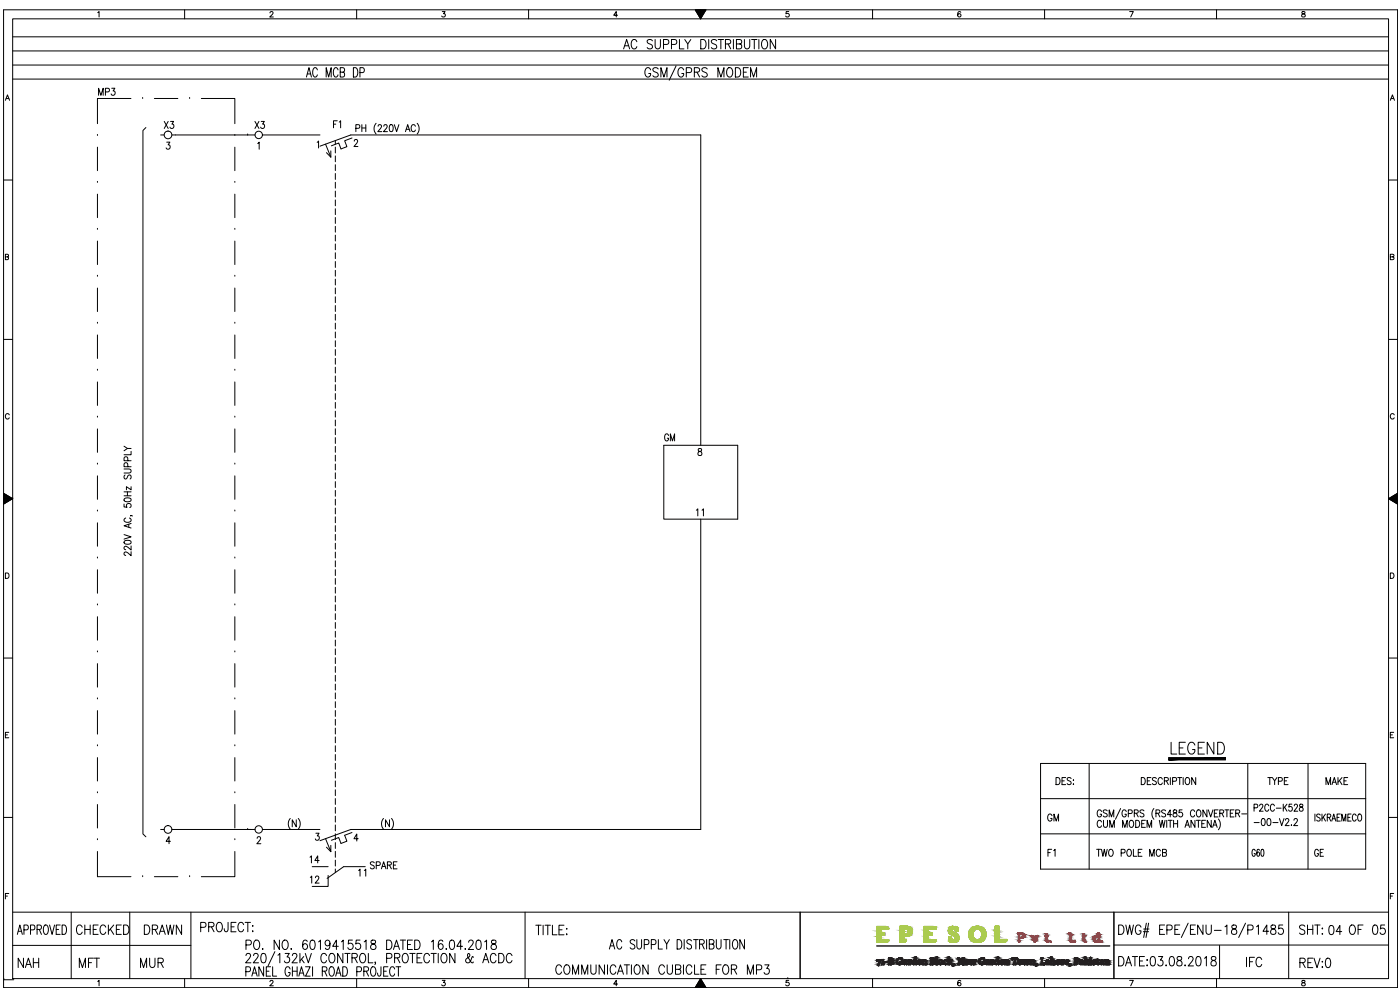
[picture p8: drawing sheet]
<svg xmlns="http://www.w3.org/2000/svg" width="420mm" height="297mm" viewBox="0 0 420 297" stroke-linecap="round" stroke-linejoin="round" font-family="sans-serif">
<defs><g id="words">
<text font-size="7.1" x="350.7" y="227.5">LEGEND</text>
<g font-size="6.2">
<text x="22.2" y="281.5">CHECKED</text>
<text x="42.3" y="281.5">DRAWN</text>
<text x="59.3" y="280.8">PROJECT:</text>
<text x="389.1" y="281.5">SHT: OF 05</text>
<text x="4.6" y="291.4">NAH</text>
<text x="22.9" y="291.4">MFT</text>
<text x="41.3" y="291.4">MUR</text>
<text x="165.8" y="293.5">COMMUNICATION CUBICLE FOR MP3</text>
<text x="373.2" y="291.4">IFC</text>
<text x="389.1" y="291.4">REV:0</text>
</g>
<text font-size="5.7" x="397.9" y="281.5">04</text>
<g font-size="5.3">
<text x="28.6" y="30">MP3</text>
<text x="48.3" y="39.9">X3</text>
<text x="75.5" y="39.9">X3</text>
<text x="99.1" y="39.5">F1</text>
<text x="198.6" y="133.3">GM</text>
<text x="212.4" y="155.9" transform="rotate(-90 212.4 155.9)">11</text>
<text x="379.6" y="236.7">TYPE</text>
<text x="397.2" y="236.7">MAKE</text>
<text x="313.6" y="247.6">GM</text>
<text x="92.1" y="260">14</text>
<text x="110.4" y="261.8">SPARE</text>
<text x="313.6" y="258.2">F1</text>
<text x="328.1" y="258.2">TWO POLE MCB</text>
<text x="393.7" y="258.2">GE</text>
<text x="92.1" y="266.3">12</text>
<text x="106.9" y="264.2">11</text>
</g>
</g></defs>
<!-- layer: 0 -->
<g fill="none" stroke="#000" stroke-width=".3">
<path d="M1.1 2.9h418.3v293.4h-418.3zM3.8 5.7h412.9v287.9h-412.9zM3.8 15.3h412.9M3.8 11h412.9M3.8 19.5h412.9M29.3 3.8l.4-.3v1.6M55.4 2.9v2.8M81 3.9l.3-.4 .7 .3-1 1.3h1M107 2.9v2.8M132.7 3.5h.9l-.5 .6a.54 .54 0 0 1 .4 .9 .54 .54 0 0 1-.9-.2M158.6 2.9v2.8M185.3 4.6h-1.1l.7-1.1v1.6"/>
<path d="M208.6 2.9h3.3l-1.6 2.8zM208.8 2.9l-.1 .1M209 2.9l-.2 .3M209.2 2.9l-.4 .4M209.4 2.9l-.5 .5M209.6 2.9l-.6 .6M209.8 2.9l-.7 .7M209.9 2.9l-.8 .9M210.1 2.9l-.9 1M210.3 5.7h.1M210.3 2.9v2.8M210.3 2.9l-1 1.1"/>
<path d="M210.5 5.3l-.3 .3M210.5 2.9l-1.2 1.2M210.7 2.9l-1.3 1.4M210.7 4.8l-.6 .6M210.9 2.9l-1.4 1.5M211 4.3l-.9 1M211.1 2.9l-1.5 1.6M211.3 2.9l-1.7 1.7M211.3 3.9l-1.3 1.3M211.5 2.9l-1.8 1.8M211.6 3.4l-1.7 1.7M211.7 2.9l-1.9 1.9"/>
<path d="M211.9 2.9l-2.1 2.1M236.7 3.5h-.7l-.1 .7a.58 .58 0 0 1 .9 0 .58 .58 0 0 1-.2 .8 .58 .58 0 0 1-.8-.2M261.9 2.9v2.8M288.3 3.7v-.1a.8 .8 0 0 0-1 .5 .8 .8 0 0 0 .6 1 .5 .5 0 0 0 .5-.5 .5 .5 0 0 0-.5-.5 .5 .5 0 0 0-.5 .5M313.5 2.9v2.8M339 3.5h1.1l-.8 1.6M365.1 2.9v2.8M390.8 3.6v.4a.68 .68 0 0 1 .8 .2 .68 .68 0 0 1 0 .8h-.8a.67 .67 0 0 1 0-.8 .67 .67 0 0 1 .8-.2v-.4zM1.6 30.1l.6-1.6 .7 1.6M1.9 29.6h.7M3.8 23.7h412.9M39.3 29.5h-10.1v7.6"/>
<path d="M42.8 29.5h.1M46.3 29.5h7.1M56.9 29.5h.1M60.4 29.5h10.1v7.6M417.3 30.1l.6-1.6 .6 1.6M417.5 29.6h.8M1.1 54h2.7M29.2 40.6h.1M29.2 54.7h.1M29.2 44.2v7M29.2 58.3v7M70.5 54.7h.1"/>
<path d="M70.5 40.6h.1M70.5 44.2v7M70.5 58.3v7M95.2 42.7l.4-.4v2.1M96 43.9l9.3-3.4h105v93.1M97.7 43.2l1.6 4M99.3 45.3v1.9l-1.3-1.4M100.6 42.2v1M100.6 44.1v1.8M100.6 46.8v1.7M100.6 49.4v1.8M100.6 52v1.8"/>
<path d="M100.6 54.7v1.8M100.6 57.3v1.8M100.6 60v1.7M105.6 41.4l-2.2 .8 .7 1.8-1.8 .7-.6-1.8-2.2 .9M106.3 42.4l.4-.6h.3l.3 .4-.2 .8-.9 1h1.2M416.7 54h2.7M1.6 77.1l.8-.1 .1-.6-.9-.1v1.6l.9-.1 .1-.4-.4-.3M29.2 68.8h.1M29.2 72.3v7.1M70.5 68.8h.1M70.5 72.3v7.1M100.6 62.6v1.8"/>
<path d="M100.6 65.3v1.7M100.6 67.9v1.8M100.6 70.5v1.8M100.6 73.2v1.8M100.6 75.8v1.8M100.6 78.5v1.7M417.3 77.1l.9-.1 .1-.6-1-.1v1.6l1-.1 .1-.4-.4-.3M29.2 82.9h.1M29.2 97h.1M29.2 86.4v7.1M70.5 97h.1M70.5 82.9h.1"/>
<path d="M70.5 86.4v7.1M100.6 81.1v1.8M100.6 83.8v1.7M100.6 86.4v1.8M100.6 89v1.8M100.6 91.7v1.8M100.6 94.3v1.8M100.6 97v1.7M100.6 99.6v1.8M1.1 101.8h2.7M29.2 111.1h.1M29.2 100.5v7"/>
<path d="M29.2 114.6v7M70.5 111.1h.1M70.5 100.5v7M70.5 114.6v7M100.6 102.2v1.8M100.6 104.9v1.7M100.6 107.5v1.8M100.6 110.2v1.7M100.6 112.8v1.8M100.6 115.4v1.8M100.6 118.1v1.7M416.7 101.8h2.7"/>
<path d="M2.8 124.5a.6 .6 0 0 0-.7-.4 .6 .6 0 0 0-.5 .6v.4a.6 .6 0 0 0 .5 .6 .6 .6 0 0 0 .7-.4M29.2 125.2h.1M29.2 139.3h.1M29.2 128.7v7M70.5 139.3h.1M70.5 125.2h.1M70.5 128.7v7M100.6 120.7v1.8M100.6 123.4v1.7M100.6 126v1.8M100.6 128.7v1.7M100.6 131.3v1.8"/>
<path d="M100.6 133.9v1.8M100.6 136.6v1.7M100.6 139.2v1.8M418.4 124.5a.61 .61 0 0 0-.7-.4 .61 .61 0 0 0-.4 .6v.4a.61 .61 0 0 0 .4 .6 .61 .61 0 0 0 .7-.4M1.1 149.6h2.7l-2.7-1.6v3.3M1.2 148.1l-.1 .1M1.3 148.1l-.2 .3M1.4 148.2l-.3 .4M1.5 148.3l-.4 .5M1.7 148.4l-.6 .5M1.8 148.4l-.7 .7M1.9 148.5l-.8 .8"/>
<path d="M2 148.6l-.9 .9M2.2 148.7l-1.1 1M2.3 148.7l-1.2 1.2M2.4 148.8l-1.3 1.3M2.5 148.9l-1.4 1.4M2.6 148.9l-1.5 1.6M2.7 149l-1.6 1.7M2.9 149.1l-1.8 1.8M3 149.1l-1.9 2M3.1 149.2l-2 2.1M3.2 149.3l-1.7 1.7M3.4 149.4l-1.4 1.3"/>
<path d="M3.5 149.4l-1 1M3.6 149.5l-.6 .6M3.7 149.6l-.3 .2M3.8 149.6h-2.7h2.7l-2.7 1.7M3.8 149.6h.1M29.2 153.3h.1M29.2 142.8v7M29.2 156.9v7M70.5 153.3h.1M70.5 142.8v7M70.5 156.9v7M100.6 141.9v1.7"/>
<path d="M100.6 144.5v1.8M100.6 147.2v1.7M100.6 149.8v1.8M100.6 152.4v1.8M100.6 155.1v1.7M100.6 157.7v1.8M210.3 155.8v93.1h-105l-9.3 3.3M416.7 149.6l2.7-1.6v3.3zM416.7 149.6h.1M416.7 149.6h2.7M416.8 149.6l.3 .2M416.9 149.5l.6 .6"/>
<path d="M417 149.4l1 1M417.2 149.4l1.3 1.3M417.3 149.3l1.7 1.7M417.4 149.2l2 2.1M417.5 149.1l1.9 2M417.7 149.1l1.7 1.8M417.8 149l1.6 1.7M417.9 148.9l1.5 1.6M418 148.9l1.4 1.4M418.1 148.8l1.3 1.3M418.2 148.7l1.2 1.2M418.4 148.7l1 1"/>
<path d="M418.5 148.6l.9 .9M418.6 148.5l.8 .8M418.7 148.4l.7 .7M418.8 148.4l.6 .5M419 148.3l.4 .5M419.1 148.2l.3 .4M419.2 148.1l.2 .3M419.3 148.1l.1 .1M1.6 171.9h.6a.88 .88 0 0 1 .5 .8 .88 .88 0 0 1-.5 .8h-.6zM29.2 167.4h.1M29.2 170.9v7.1M70.5 167.4h.1"/>
<path d="M70.5 170.9v7.1M100.6 160.4v1.7M100.6 163v1.8M100.6 165.7v1.7M100.6 168.3v1.8M100.6 170.9v1.8M100.6 173.6v1.7M100.6 176.2v1.8M100.6 178.8v1.8M417.3 171.9h.5a.87 .87 0 0 1 .6 .8 .87 .87 0 0 1-.6 .8h-.5zM1.1 197.4h2.7M29.2 181.5h.1"/>
<path d="M29.2 195.6h.1M29.2 185v7.1M29.2 199.1v7.1M70.5 195.6h.1M70.5 181.5h.1M70.5 185v7.1M70.5 199.1v7.1M100.6 181.5v1.7M100.6 184.1v1.8M100.6 186.8v1.7M100.6 189.4v1.8M100.6 192v1.8"/>
<path d="M100.6 194.7v1.7M100.6 197.3v1.8M100.6 200v1.7M416.7 197.4h2.7M2.6 219.7h-1v1.7h1M29.2 209.7h.1M29.2 213.2v7.1M70.5 209.7h.1M70.5 213.2v7.1M100.6 202.6v1.8M100.6 205.3v1.7M100.6 207.9v1.8"/>
<path d="M100.6 210.5v1.8M100.6 213.2v1.7M100.6 215.8v1.8M100.6 218.5v1.7M418.3 219.7h-1v1.7h1M1.6 220.5h.6M29.2 223.8h.1M29.2 237.9h.1M29.2 227.3v7M70.5 237.9h.1M70.5 223.8h.1M70.5 227.3v7"/>
<path d="M100.6 221.1v1.8M100.6 223.8v1.7M100.6 226.4v1.8M100.6 229v1.8M100.6 231.7v1.7M100.6 234.3v1.8M100.6 237v1.7M100.6 239.6v1.8M312.3 229.1h97.6v31.7h-97.6zM312.3 239.6h97.6M316.9 233.3a1.07 1.07 0 0 1 1.3 1.1 1.07 1.07 0 0 1-1.3 1zM318.7 234.3h.7"/>
<path d="M319.8 233.3h-1.1v2.1h1.1M321.5 233.6l-.5-.3-.7 .3 .1 .5 1 .5 .1 .5a.69 .69 0 0 1-1.2 0M322.1 234v.2zM322.1 235.2v.2zM326.9 229.1v31.7M342.5 233.3a1.07 1.07 0 0 1 1.2 1.1 1.07 1.07 0 0 1-1.2 1zM344.3 234.3h.7M345.4 233.3h-1.1v2.1h1.1M347 233.6l-.4-.3-.8 .3 .2 .5 1 .5v.5a.7 .7 0 0 1-1.2 0M348.8 233.8a.66 .66 0 0 0-.8-.5 .66 .66 0 0 0-.5 .8v.5a.67 .67 0 0 0 .5 .8 .67 .67 0 0 0 .8-.5M349.4 234.3l1.1-.1 .1-.7-1.2-.2v2.1M350 234.3l.6 1.1"/>
<path d="M351.2 233.3v2.1M351.9 234.4l1-.1 .2-.3-.2-.6-1-.1v2.1M353.5 233.3h1.2M354 233.3v2.1M355.1 233.3v2.1M356 233.4a1.06 1.06 0 0 1 1.2 .8 1.06 1.06 0 0 1-.7 1.2 1.15 1.15 0 0 1-.9-.8 1.15 1.15 0 0 1 .4-1.2zM358.9 233.3v2.1l-1.3-2.1v2.1M374.5 229.1v31.7M392.5 229.1v31.7M417.3 220.5h.6M1.1 245.3h2.7M29.2 251.9h.1"/>
<path d="M29.2 255.5v7.5h10.1M29.2 241.4v7M48.2 248.9h1.1M51.6 248.9h1.1M70.5 255.5v7.5h-10.1M70.5 251.9h.1M70.5 241.4v7M74.3 248.9h.1M74.3 248.9h2.3M87.1 245.6a2.45 2.45 0 0 0 0 3.2M88.9 246v2.1l-1.2-2.1v2.1M89.5 245.6a2.45 2.45 0 0 1 0 3.2"/>
<path d="M94.8 250h1l-.6 .8a.64 .64 0 0 1 .6 1 .64 .64 0 0 1-1.2-.1M97.7 251.6l1.6 3.9v-1.9M98 254.2l1.3 1.3M100.6 242.3v1.7M100.6 244.9v1.8M100.6 247.5v1.8M100.6 250.2v1.7M100.6 252.8v1.8M100.6 255.4v1.8M100.6 258.1v1.7M105.6 249.8l-2.2 .8 .7 1.8-1.8 .7-.6-1.8-2.2 .8M107.5 251.7h-1.3l.9-1.5v2.1"/>
<path d="M312.3 250.2h97.6M330.6 243.5a.66 .66 0 0 0-.8-.5 .66 .66 0 0 0-.5 .8v.5a.66 .66 0 0 0 .6 .8 .66 .66 0 0 0 .7-.8h-.4M330.6 246.6a.67 .67 0 0 0-.8-.5 .67 .67 0 0 0-.5 .9v.4a.66 .66 0 0 0 .5 .8 .66 .66 0 0 0 .8-.4M331.2 246.1v1.6l.5 .5a.58 .58 0 0 0 .7-.5v-1.6M332.3 243.3l-.5-.3-.7 .3 .2 .5 .8 .4 .2 .3v.3l-.5 .3-.7-.3M332.9 245.1v-2.1l.7 2.1 .7-2.1v2.1M333.1 248.2v-2.1l.6 2.1 .7-2.1v2.1M336.3 242.6l-1.5 3.2M336.9 248.2v-2.1l.7 2.1 .7-2.1v2.1M338 243.5a.65 .65 0 0 0-.8-.5 .65 .65 0 0 0-.5 .8v.5a.66 .66 0 0 0 .7 .8 .66 .66 0 0 0 .6-.8h-.4M338.6 244.1l1-.1 .1-.8-1.1-.2v2.1M339.2 246.2a.99 .99 0 0 1 1.1 .6 .99 .99 0 0 1-.2 1.1l-.2 .3a.99 .99 0 0 1-1.1-.6 .99 .99 0 0 1 .2-1.2z"/>
<path d="M340.4 244l1-.1 .1-.7-1.1-.2v2.1M340.8 246.1a1.07 1.07 0 0 1 1.3 1.1 1.07 1.07 0 0 1-1.3 1zM341 244l.6 1.1M342.6 247.1h.7M343.3 243.3l-.4-.3-.8 .3 .2 .5 .8 .4 .2 .3v.3l-.4 .3-.8-.3M343.7 246.1h-1.1v2.1h1.1M344.2 248.2v-2.1l.7 2.1 .7-2.1v2.1M346.3 242.6a2.46 2.46 0 0 0 0 3.2M346.9 244l1-.1 .1-.7-1.1-.2v2.1M347.5 244l.6 1.1M347.9 246.1l.5 2.1 .4-2.1 .4 2.1 .4-2.1M349.8 243.3l-.4-.3-.8 .3 .2 .5 .9 .5 .1 .5-.4 .3-.8-.3"/>
<path d="M350.2 246.1v2.1M350.6 246.1h1.2M351.2 246.1v2.1M351.6 244.4h-1.3l.9-1.4v2.1M352.2 243.1v.6a.85 .85 0 0 1 .9 .4 .85 .85 0 0 1 0 .9 .69 .69 0 0 1-1.1-.5 .69 .69 0 0 1 .9-.7l.3-.3-.1-.4zM352.2 247.1h1.2M352.2 246.1v2.1M353.4 246.1v2.1M354.8 243h-.9l-.1 .9a.66 .66 0 0 1 1 0 .66 .66 0 0 1-.1 1 .66 .66 0 0 1-.9-.2M355.6 248.2l.7-2.1 .7 2.1M355.9 247.5h.8M358.5 243.5a.65 .65 0 0 0-.8-.5 .65 .65 0 0 0-.4 .8v.5a.65 .65 0 0 0 .4 .8 .65 .65 0 0 0 .8-.5"/>
<path d="M358.6 246.1v2.1l-1.2-2.1v2.1M359 246.1h1.2M359.4 243.1l.2-.1a1.08 1.08 0 0 1 .8 1.1 1.08 1.08 0 0 1-.8 1 1.32 1.32 0 0 1-.2-2zM359.7 246.1v2.1M360.7 247.1h.7M361.8 246.1h-1.1v2.1h1.1M362.2 243v2.1l-1.2-2.1v2.1M362.6 243l.7 2.1 .7-2.1M363.5 246.1v2.1l-1.2-2.1v2.1M363.9 248.2l.7-2.1 .7 2.1M364.2 247.5h.8M364.4 244h.7"/>
<path d="M365.6 243h-1.2v2.1h1.2M365.6 245.7a2.48 2.48 0 0 1 0 3.3M366.1 244l1-.1 .1-.7-1.1-.2v2.1M366.7 244l.6 1.1M367.6 243h1.2M368.2 243v2.1M369.2 244h.7M370.3 243h-1.1v2.1h1.1M370.9 244l1-.1 .1-.7-1.1-.2v2.1M371.4 244l.7 1.1M372.7 244.2h1.5M376.4 242.4l.9-.1 .1-.8-1-.2v2.1"/>
<path d="M376.4 246.8h1.5M376.7 255.3l-.3-.5a1.22 1.22 0 0 0-.4 2l.4 .1 .3-.3v-.5h-.3M378 255.1l-.4-.3a1.42 1.42 0 0 0 0 2.1 .62 .62 0 0 0 .4-.7 .62 .62 0 0 0-.6-.5l-.2 .5M378 241.8l.4-.5h.3l.3 .4-.2 .7-.8 1h1.1M378.6 254.9h.5l.2 .3v1.3l-.4 .4-.4-.4zM378.8 245.7l.4-.1a1.34 1.34 0 0 1 0 2.1h-.2a1.51 1.51 0 0 1-.2-2zM380.5 245.7l.4-.1a1.34 1.34 0 0 1 0 2.1h-.2a1.48 1.48 0 0 1-.2-2zM380.8 241.8a.62 .62 0 0 0-.8-.5 .62 .62 0 0 0-.4 .8v.5a.62 .62 0 0 0 .4 .8 .62 .62 0 0 0 .8-.5M382 246.8h1.6M382.5 241.8a.62 .62 0 0 0-.8-.5 .62 .62 0 0 0-.4 .8v.5a.62 .62 0 0 0 .4 .8 .62 .62 0 0 0 .8-.5M383 242.5h1.5M384 245.6l.7 2.1 .7-2.1"/>
<path d="M385.1 241.3v2.1M385.5 242.2l.7 1.2M385.8 246.1l.3-.5h.4l.3 .4-.3 .7-.8 1h1.2M386.2 241.3l-1.1 1.4M387.6 247.5v.2zM387.7 241.3h-.8l-.1 .9a.62 .62 0 0 1 .9 0 .62 .62 0 0 1-.1 .9 .62 .62 0 0 1-.9-.1M388.3 246.1l.4-.5h.3l.4 .4-.3 .7-.8 1h1.2M388.4 241.8l.3-.5h.4l.3 .4-.3 .7-.8 1h1.2M390.1 241.4v.6a.78 .78 0 0 1 .9 .4 .78 .78 0 0 1-.3 1 .67 .67 0 0 1-.8-.7 .67 .67 0 0 1 .9-.6l.2-.3-.1-.4zM394.6 244.2v2.2M396.2 244.6l-.4-.4-.6 .4v.4l.7 .4a.56 .56 0 0 1 .2 .9 .56 .56 0 0 1-.9-.2M396.7 244.2v2.2"/>
<path d="M397.1 245.2l.7 1.2M397.8 244.2l-1.1 1.5M398.3 245.3l.9-.1 .2-.3-.2-.6-.9-.1v2.2M398.9 245.3l.5 1.1M399.7 246.4l.6-2.2 .6 2.2M399.9 245.7h.8M401.3 245.3h.6M402.2 244.2h-.9v2.2h.9M402.7 246.4v-2.2l.6 2.2 .6-2.2v2.2M404.5 245.3h.6M405.5 244.2h-1v2.2h1M407 244.8a.59 .59 0 0 0-.7-.5 .59 .59 0 0 0-.4 .7v.6a.59 .59 0 0 0 .4 .7 .59 .59 0 0 0 .7-.4"/>
<path d="M407.7 244.3l.2-.1a1.1 1.1 0 0 1 .8 1.1 1.1 1.1 0 0 1-.8 1.1 1.49 1.49 0 0 1-.2-2.1zM416.7 245.3h2.7M1.6 268.9h.6M2.6 268.1h-1v1.6M3.8 273.7h412.9M5.5 279.4h.9M7.2 279l1.1-.1 .2-.4-.2-.8-1.1-.2v2.9M9.2 279l1.1-.1 .2-.4-.2-.8-1.1-.2v2.9M11.1 278.9l1.1-.2 .2-.4-.2-.6-1.1-.2v2.9M11.8 278.9l.6 1.5M13.4 277.7l.2-.2a1.34 1.34 0 0 1 .8 2.2 .66 .66 0 0 1-.3 .6 .66 .66 0 0 1-.7-.1l-.4-.9 .1-1.1zM14.9 277.5l.7 2.9 .8-2.9"/>
<path d="M16.9 278.9h.7M18.1 277.5h-1.2v2.9h1.2M18.6 277.5h.7a1.78 1.78 0 0 1 0 2.9h-.7zM21.4 273.7v19.9M38.9 273.7v19.9M42.8 263h.1M46.3 263h7.1M56.9 263h.1M57.3 273.7v19.9M100.6 260.7v1.1M109.6 260h-6.5l-4.9 3.6M157.6 273.7v19.9"/>
<path d="M160.8 277.6h1.6M161.6 277.6v2.9M163 277.6v2.9M163.6 277.6h1.6M164.4 277.6v2.9M165.8 277.6v2.9h1.4M167.8 279h.9M169.3 277.6h-1.5v2.9h1.5M170.1 278.6v.2zM240.1 273.7v19.9M334.3 273.7v19.9M335.7 277.5a1.5 1.5 0 0 1 1.6 .9 1.5 1.5 0 0 1-.5 1.8l-1.1 .2z"/>
<path d="M337.9 277.5l.5 2.9 .6-2.9 .6 2.9 .6-2.9M342.4 278.2a.81 .81 0 0 0-1.2-.5 1.83 1.83 0 0 0 .2 2.7 .86 .86 0 0 0 1-1.1h-.5M343.1 279.5h1.6M343.2 278.7h1.6M344 277l-.8 4.3M344.7 277l-.8 4.3M348 278.9h.9M349.5 277.5h-1.5v2.9h1.5M350.2 279h1a.76 .76 0 0 0 .6-.7 .76 .76 0 0 0-.6-.8h-1v2.9M352.6 278.9h.9M354.1 277.5h-1.5v2.9h1.5M356.6 277l-2.1 4.3"/>
<path d="M357.3 278.9h.9M358.7 277.5h-1.4v2.9h1.4M361 277.5v2.9l-1.6-2.9v2.9M361.9 277.5v2a.79 .79 0 0 0 .8 .9 .79 .79 0 0 0 .8-.9v-2M364.4 279.1h2.1M367.6 278.1l.6-.6v2.9M369.8 277.7a.59 .59 0 0 0 .2 .9 .9 .9 0 0 1 1.2 .8 .9 .9 0 0 1-1 1 .93 .93 0 0 1-.6-1.2 .93 .93 0 0 1 1.1-.6 .59 .59 0 0 0 .2-.9zM373.8 277l-2.1 4.3M374.5 279h1a.76 .76 0 0 0 .6-.7 .76 .76 0 0 0-.6-.8h-1v2.9M377.1 278.1l.6-.6v2.9M380.8 279.4h-1.8l1.2-1.9v2.9M381.5 277.7a.61 .61 0 0 0 .3 .9 .9 .9 0 0 1 1.1 .8 .9 .9 0 0 1-1 1 .93 .93 0 0 1-.5-1.2 .93 .93 0 0 1 1.1-.6 .59 .59 0 0 0 .2-.9z"/>
<path d="M385 277.5h-1.2l-.1 1.2a.88 .88 0 0 1 1.3 .1 .88 .88 0 0 1-.1 1.3 .88 .88 0 0 1-1.3-.3M386.8 273.7v19.9M417.3 268.9h.6M418.3 268.1h-1v1.6M1.2 294h.1M1.2 294h2.9M3.8 283.7h53.5M5.2 280.4l.8-2.9 .7 2.9M29.3 294.5l.4-.3v1.6M55.4 293.6v2.7M73.8 291.5h.9a.78 .78 0 0 0 .5-.7 .78 .78 0 0 0-.5-.7h-.9v2.8M73.8 286.7l.5-.6 .7 .1 .2 .4-.3 .9-1.2 1.4h1.6"/>
<path d="M73.8 283.5h1.1a.74 .74 0 0 0 .6-.7 .74 .74 0 0 0-.6-.7h-1.1v2.8M75.6 292.9l.8-2.8 .8 2.8M75.9 292h1M76.1 286.7l.5-.6 .8 .2a.92 .92 0 0 1-.3 1.2l-1.1 1.4h1.6M76.6 282.2l.2-.1a1.49 1.49 0 0 1 1.2 1.1 1.49 1.49 0 0 1-.5 1.5l-.2 .2a1.51 1.51 0 0 1-1.3-1.1 1.51 1.51 0 0 1 .6-1.6zM78.6 286.2l.6-.1a1.59 1.59 0 0 1 .5 2.2l-.2 .5-.5 .1a1.64 1.64 0 0 1-.6-2.3zM78.8 284.6v.3zM79.1 290.1v2.8l-1.4-2.8v2.8M79.9 291.4h.8M81 294.6l.3-.4 .7 .3-1 1.3h1M81.2 290.1h-1.3v2.8h1.3M81.8 290.1v2.8h1.2"/>
<path d="M82.5 285.5l-2.1 4.3M83.4 286.6l.6-.5v2.8M83.9 282.1v2.8l-1.6-2.8v2.8M85.1 282.2l.2-.1a1.49 1.49 0 0 1 1.3 1.1 1.49 1.49 0 0 1-.6 1.5l-.2 .2a1.51 1.51 0 0 1-1.2-1.1 1.51 1.51 0 0 1 .5-1.6zM85.6 286.1h1.2l-.7 1a.86 .86 0 0 1 .7 1.4 .86 .86 0 0 1-1.5-.2M87.1 290.7a.7 .7 0 0 0-.7-.7 .7 .7 0 0 0-.7 .7v1.5a.7 .7 0 0 0 1.1 .6l.3-1h-.6M87.4 284.6v.3zM87.7 286.7l.3-.5 .7-.1 .3 .2 .1 .6-1.5 2h1.6M87.7 291.4h1.5M87.7 290.1v2.8M89.2 290.1v2.8M89.7 292.9l.8-2.8 .8 2.8"/>
<path d="M90 292h1M90 286.1v2.8M90.5 287.8l.8 1.1M91.2 287l-1.2 1.3M91.6 286.1l.9 2.8 .9-2.8M91.7 290.1h1.4l-1.4 2.8h1.4M92.2 282.5a.67 .67 0 0 0-1-.3 1.87 1.87 0 0 0 .3 2.7 .84 .84 0 0 0 .8-1 .84 .84 0 0 0-1.1-.6l-.4 .6M93.3 282.2l.6-.1a1.59 1.59 0 0 1 .6 2.2l-.3 .4-.5 .2a1.96 1.96 0 0 1-.4-2.7zM93.8 290.1v2.8M95.6 282.6l.6-.5v2.8M96.7 291.4l1.2-.1 .2-.4-.2-.7-1.2-.1v2.8M97.4 291.4l.7 1.5"/>
<path d="M98 286.7a.87 .87 0 0 0-1.1-.6 .87 .87 0 0 0-.6 1v.7a.87 .87 0 0 0 .6 1.1 .87 .87 0 0 0 1.1-.7M99 283a.81 .81 0 0 1-1.2 .6 .81 .81 0 0 1 .1-1.4 .7 .7 0 0 1 1 .3 2.2 2.2 0 0 1-.5 2.4l-.6-.2-.1-.2M99.1 290.2l.2-.1a1.34 1.34 0 0 1 .9 2.1 .79 .79 0 0 1-.9 .7 .79 .79 0 0 1-.6-1.1l.1-1.1zM99.1 286.2l.3-.1a1.5 1.5 0 0 1 1.2 1.1 1.5 1.5 0 0 1-.6 1.6l-.2 .1a1.52 1.52 0 0 1-1.2-1.1 1.52 1.52 0 0 1 .5-1.6zM100.7 292.9l.9-2.8 .8 2.8M101 292h1.1M101.5 283.9h-1.7l1.2-1.8v2.8M102.5 282.6l.5-.5v2.8M102.9 290.1h.7a1.72 1.72 0 0 1 0 2.8h-.7zM102.9 286.1v2.8l-1.6-2.8v2.8M103.5 286.1h1.6M104.3 286.1v2.8"/>
<path d="M105.6 287.4l1.4-.1 .2-.4-.1-.6-.4-.2h-1.1v2.8M105.8 282.1h-1.2l-.1 1.2a.88 .88 0 0 1 1.3 0 .88 .88 0 0 1-.1 1.3 .88 .88 0 0 1-1.3-.3M106.4 287.4l.8 1.5M107 293.6v2.7M107.1 291.5h.9a.78 .78 0 0 0 .5-.7 .78 .78 0 0 0-.5-.7h-.9v2.8M108 282.1h-1.1l-.1 1.2a.9 .9 0 0 1 1.2 0 .9 .9 0 0 1 0 1.3 .9 .9 0 0 1-1.2 0l-.1-.3M108.4 286.2l.2-.1a1.51 1.51 0 0 1 1.2 1.1 1.51 1.51 0 0 1-.5 1.6l-.2 .1a1.52 1.52 0 0 1-1.2-1.1 1.52 1.52 0 0 1 .5-1.6zM109.2 291.4l1.2-.1 .2-.4-.2-.7-1.2-.1v2.8M109.3 282.6l.6-.5v2.8M109.9 291.4l.7 1.5M110.5 286.1v2.8h1.4M111.5 282.2a.61 .61 0 0 0 .2 .9 .93 .93 0 0 1 1.1 .6 .93 .93 0 0 1-.5 1.2 .83 .83 0 0 1-1.1-.6 .83 .83 0 0 1 .7-1l.5-.2a.61 .61 0 0 0 .2-.9z"/>
<path d="M111.6 290.2l.2-.1a1.22 1.22 0 0 1 1 1.7l-.1 .4a.7 .7 0 0 1-1.1 .6l-.4-1v-.7zM112.7 288.8h-.2h.2l-.2 .6M114.3 290.1v2.1l-.2 .6h-.6l-.2-.8M115.1 291.4h.8M116 287.5l1.4-.1 .2-.4-.1-.7-.5-.2h-1v2.8M116 282.1a1.5 1.5 0 0 1 1.6 .9 1.5 1.5 0 0 1-.4 1.7l-1.2 .2zM116.4 290.1h-1.3v2.8h1.3M118.1 284.9l.9-2.8 .9 2.8M118.4 287.4h1l.6-.5a.64 .64 0 0 0-.6-.8h-1v2.8M118.4 283.9h1.2M118.4 290.7a.7 .7 0 0 0-1.1-.5 1.95 1.95 0 0 0 .3 2.7 .73 .73 0 0 0 .8-.7M118.8 290.1h1.5"/>
<path d="M119.2 287.4l.8 1.5M119.6 290.1v2.8M120.1 282.1h1.6M120.9 282.1v2.8M121.2 286.2a.93 .93 0 0 1 .9 0 .93 .93 0 0 1 .4 .9v.7a.93 .93 0 0 1-.9 1.1 .93 .93 0 0 1-.9-1.1l.1-1.1zM122.3 283.4h.9M123 286.1h1.6M123.8 282.1h-1.5v2.8h1.5M123.8 286.1v2.8M124.5 282.1a1.5 1.5 0 0 1 1.6 .9 1.5 1.5 0 0 1-.5 1.7l-1.1 .2zM125.2 287.4h.9M126.6 286.1h-1.4v2.8h1.4"/>
<path d="M128.9 286.7a.88 .88 0 0 0-1-.6 .88 .88 0 0 0-.7 1v.7a.88 .88 0 0 0 .7 1.1 .88 .88 0 0 0 1-.7M129.4 286.1h1.6M129.5 282.6l.5-.5v2.8M130.2 286.1v2.8M131.5 286.1v2.8M132.7 294.2h.9l-.5 .6a.54 .54 0 0 1 .4 .9 .54 .54 0 0 1-.9-.2M132.8 286.2l.2-.1a1.51 1.51 0 0 1 1.2 1.1 1.51 1.51 0 0 1-.5 1.6l-.2 .1a1.52 1.52 0 0 1-1.2-1.1 1.52 1.52 0 0 1 .5-1.6zM132.9 282.5a.65 .65 0 0 0-1-.3 1.73 1.73 0 0 0 .4 2.7 .82 .82 0 0 0 .7-1.2 .82 .82 0 0 0-1.4-.2l-.1 .4M133.8 284.7h.2zM135.2 282.2l.6-.1a1.78 1.78 0 0 1 0 2.8h-.3a2.02 2.02 0 0 1-.3-2.7zM136.5 286.1v2.8l-1.5-2.8v2.8M138.8 283.9h-1.7l1.2-1.8v2.8"/>
<path d="M139.6 284.6v.3zM140.6 282.7l.5-.6h.5l.4 .5-.3 .9-1.2 1.4h1.6M142 287.3l-.2-.3-.5 1.1a.83 .83 0 0 1-.7 .8 .83 .83 0 0 1-.9-.6l.3-.6 .9-.7a.58 .58 0 0 0-.3-.9l-.3 .4 .3 1 .8 1.3 .5 .1 .1-.3M143.2 282.2l.5-.1a1.78 1.78 0 0 1 0 2.8h-.2a2.02 2.02 0 0 1-.3-2.7zM144.9 288.9l.9-2.8 .9 2.8M145.2 287.9h1.2M145.5 282.6l.5-.5v2.8M147.6 282.2a.61 .61 0 0 0 .2 .9 .93 .93 0 0 1 1.1 .6 .93 .93 0 0 1-.5 1.2 .83 .83 0 0 1-1-.6 .83 .83 0 0 1 .7-1l.4-.2a.61 .61 0 0 0 .3-.9zM148.9 286.7a.87 .87 0 0 0-1.1-.6 .87 .87 0 0 0-.6 1v.7a.87 .87 0 0 0 .6 1.1 .87 .87 0 0 0 1.1-.7M149.7 286.1a1.51 1.51 0 0 1 1.6 .9 1.51 1.51 0 0 1-.5 1.8l-1.1 .1zM153.7 286.7a.88 .88 0 0 0-1.1-.6 .88 .88 0 0 0-.7 1v.7a.88 .88 0 0 0 .7 1.1 .88 .88 0 0 0 1.1-.7M158.6 293.6v2.7"/>
<path d="M170 280.3h.2zM182.9 284.8l.8-2.9 .8 2.9M183.2 283.8h1M185.3 295.3h-1.1l.7-1.1v1.6M186.6 282.6a.7 .7 0 0 0-1.1-.5 1.95 1.95 0 0 0 .2 2.7 .77 .77 0 0 0 .9-.7M190.5 282.3a.71 .71 0 0 0-.9-.4 .71 .71 0 0 0-.4 1l.9 .5a.76 .76 0 0 1 .2 1.2 .76 .76 0 0 1-1.2-.2M191.1 281.9v2.1a.72 .72 0 0 0 .4 .6 .72 .72 0 0 0 .7 0l.3-.6v-2.1M193.4 283.4h.9a.79 .79 0 0 0 .5-.7 .79 .79 0 0 0-.5-.8h-.9v2.9M195.5 283.4h.9a.78 .78 0 0 0 .5-.7 .78 .78 0 0 0-.5-.8h-.9v2.9M197.6 281.9v2.9h1.2M199.3 281.9l.8 1.4 .8-1.4M200.1 283.3v1.5"/>
<path d="M203.2 281.9a1.51 1.51 0 0 1 1.5 1 1.51 1.51 0 0 1-.5 1.7l-1 .2zM205.3 281.9v2.9M207.5 282.3a.71 .71 0 0 0-.9-.4 .71 .71 0 0 0-.4 1l.9 .5a.75 .75 0 0 1 .3 1.2 .75 .75 0 0 1-1.3-.2M208.1 281.9h1.4M208.7 296.2l.1 .1M208.8 296.1l.2 .2M208.8 296l.4 .3M208.8 281.9v2.9M208.9 295.9l.5 .4M209 295.7l.6 .6M209.1 295.6l.7 .7M209.1 295.5l.8 .8"/>
<path d="M209.2 295.4l.9 .9M209.3 295.3l1 1M209.3 295.1l1.2 1.2M209.4 295l1.3 1.3M209.5 294.9l1.4 1.4M209.6 294.8l1.5 1.5M209.6 294.7l1.7 1.6M209.7 294.6l1.8 1.7M209.8 294.4l1.9 1.9M209.8 294.3l2.1 2M209.9 294.2l1.7 1.7M209.9 283.3l1.3-.2 .2-.4-.2-.6-1.3-.2v2.9"/>
<path d="M210.3 293.6l1.6 2.7h-3.3zM210.3 293.6v2.7M210.7 283.3l.7 1.5M212.1 281.9v2.9M212.9 283.3l1.2-.2 .2-.4-.2-.6-1.2-.2v2.9h.9a.78 .78 0 0 0 .5-.8 .78 .78 0 0 0-.5-.7M215 281.9v2.1a.75 .75 0 0 0 .8 .8l.5-.4 .1-.4v-2.1M217.2 281.9h1.4M217.9 281.9v2.9M219 281.9v2.9M220.2 282.1l.2-.2a1.23 1.23 0 0 1 1 1.8l-.1 .4a.7 .7 0 0 1-1.1 .5l-.4-.9v-.7zM223.4 281.9v2.9l-1.4-2.9v2.9M236.4 293.6h.1"/>
<path d="M236.7 294.2h-.7l-.1 .7a.58 .58 0 0 1 .9-.1 .58 .58 0 0 1-.2 .9 .58 .58 0 0 1-.8-.2M261.9 293.6v2.7M288.3 294.4v-.2a.8 .8 0 0 0-1 .6 .8 .8 0 0 0 .6 1 .5 .5 0 0 0 .5-.5 .5 .5 0 0 0-.5-.5 .5 .5 0 0 0-.5 .5M313.5 293.6v2.7M334.3 283.5h82.4M335.7 287a1.5 1.5 0 0 1 1.6 .9 1.5 1.5 0 0 1-.5 1.8l-1.1 .1zM337.8 289.8l.9-2.8 .9 2.8M338.1 288.9h1.2M339 294.2h1.1l-.8 1.6M339.8 287h1.6M340.6 287v2.8M342 288.3h.9"/>
<path d="M343.5 287h-1.5v2.8h1.5M344.3 287.9v.3zM344.3 289.5v.3zM345.5 287.1l.6-.1a1.61 1.61 0 0 1 .6 2.3l-.3 .4-.5 .1a1.61 1.61 0 0 1-.6-2.3zM347.7 287h1.2l-.7 1.1a.85 .85 0 0 1 .8 1.3 .85 .85 0 0 1-1.5-.1M350 289.5v.3zM351.2 287.1l.6-.1a1.75 1.75 0 0 1 0 2.8h-.2a1.63 1.63 0 0 1-.6-2.3zM353.4 287.1a.61 .61 0 0 0 .2 1 .89 .89 0 0 1 1.1 .8 .89 .89 0 0 1-1 .9 .92 .92 0 0 1-.5-1.1 .92 .92 0 0 1 1.1-.6 .63 .63 0 0 0 .2-1zM355.7 289.5v.3zM356.7 287.7l.4-.7h.5l.3 .3a.93 .93 0 0 1-.2 1.2l-1.1 1.3h1.6M359.2 287.1l.6-.1a1.61 1.61 0 0 1 .5 2.3l-.2 .4-.5 .1a1.61 1.61 0 0 1-.6-2.3zM361.5 287.5l.5-.5v2.8"/>
<path d="M363.7 287.1a.61 .61 0 0 0 .2 1 .89 .89 0 0 1 1.1 .8 .89 .89 0 0 1-1 .9 .92 .92 0 0 1-.5-1.1 .92 .92 0 0 1 1.1-.6 .61 .61 0 0 0 .2-1zM365.1 293.6v2.7M366 283.7v9.9M390.8 294.2v.5a.68 .68 0 0 1 .8 .2 .68 .68 0 0 1 0 .8h-.8a.67 .67 0 0 1 0-.8 .67 .67 0 0 1 .8-.2v-.5z"/>
<circle cx="50.4" cy="248.9" r="1.15"/>
<circle cx="77.6" cy="248.9" r="1.11"/>
</g>
<!-- layer: SOSED_DECORATIVE -->
<g fill="none" stroke="#000" stroke-width=".3">
<path d="M187.1 14.7l1-2.8 .9 2.8M187.5 13.7h1.1M191.1 12.5a.87 .87 0 0 0-1-.6 .87 .87 0 0 0-.7 1v.7a.87 .87 0 0 0 .7 1.1 .87 .87 0 0 0 1-.7M195.8 12.3a.79 .79 0 0 0-1-.5 .79 .79 0 0 0-.5 1l1.3 .7a.69 .69 0 0 1 .2 .7 .69 .69 0 0 1-.6 .5l-.7-.2-.3-.2M196.6 11.9v2a.79 .79 0 0 0 .8 .8 .79 .79 0 0 0 .8-.8v-2M199.1 13.3h1a.76 .76 0 0 0 .6-.7 .76 .76 0 0 0-.6-.7h-1v2.8M201.5 13.3h1a.76 .76 0 0 0 .6-.7 .76 .76 0 0 0-.6-.7h-1v2.8M202.9 19.8l-2.1 4.3M203.9 11.9v2.8h1.4M205.5 11.9l.9 1.3v1.5M207.3 11.9l-.9 1.3M210.3 11.9a1.5 1.5 0 0 1 1.6 .9 1.5 1.5 0 0 1-.5 1.7l-1.1 .2z"/>
<path d="M212.7 11.9v2.8M215.1 12.3a.86 .86 0 0 0-.9-.5 .86 .86 0 0 0-.7 .7l.2 .4 1.2 .6a.69 .69 0 0 1 .2 .7 .69 .69 0 0 1-.6 .5l-.8-.2-.2-.2M215.5 11.9h1.6M216.3 11.9v2.8M217.7 13.2h1a.67 .67 0 0 0 .6-.7 .67 .67 0 0 0-.6-.6h-1v2.8M218.5 13.2l.8 1.5M220.1 11.9v2.8M221 13.2h1a.67 .67 0 0 0 .6-.7 .67 .67 0 0 0-.6-.6h-1v2.8h1a.76 .76 0 0 0 .6-.8 .76 .76 0 0 0-.6-.7M223.4 11.9v2a.8 .8 0 0 0 .8 .8 .8 .8 0 0 0 .8-.8v-2M225.6 11.9h1.6M226.4 11.9v2.8M227.7 11.9v2.8"/>
<path d="M229 12a.93 .93 0 0 1 1 0 .93 .93 0 0 1 .4 .9v.7a.93 .93 0 0 1-.9 1.1 .93 .93 0 0 1-.9-1.1l.1-1.1zM232.8 11.9v2.8l-1.6-2.8v2.8M43.8 38.3l-.9 .9v211l.9 .9M92 23.1l.7-2.8 .8 2.8M92.2 22.2h1M95.2 21a.65 .65 0 0 0-1-.6 2.04 2.04 0 0 0 .2 2.7 .7 .7 0 0 0 .8-.6M97.9 23.1v-2.8l.7 2.8 .8-2.8v2.8M101.4 21a.66 .66 0 0 0-1-.6 2.08 2.08 0 0 0 .2 2.7 .7 .7 0 0 0 .8-.6M102.1 21.7l1.1-.2 .2-.4-.2-.7-1.1-.1v2.8h.8l.4-.2v-1l-.4-.2M106.1 20.3h.6a1.79 1.79 0 0 1 0 2.8h-.6zM106.8 38.5l1-.1 .2-.3-.2-.6-1-.1v2.1M108 21.8l1.1-.1 .2-.4-.2-.9-1.1-.1v2.8"/>
<path d="M108.6 37.4v2.1M108.6 38.4h1.2M109.8 37.4v2.1M112.9 37a2.39 2.39 0 0 0 0 3.2M113.5 37.9l.1-.4 .5-.1 .4 .6-1.1 1.5h1.2M115.2 37.9l.2-.4 .5-.1 .3 .6-1.1 1.5h1.2M117.1 37.5l.4-.1a1.32 1.32 0 0 1 0 2.1h-.2a1.5 1.5 0 0 1-.2-2zM118.3 37.4l.7 2.1 .7-2.1M121.7 39.5l.7-2.1 .7 2.1M121.9 38.8h.9M124.7 37.9a.65 .65 0 0 0-.8-.5 .65 .65 0 0 0-.5 .8v.5a.65 .65 0 0 0 .5 .8 .65 .65 0 0 0 .8-.5M125.2 37a2.45 2.45 0 0 1 0 3.2"/>
<path d="M195.3 21a.88 .88 0 0 0-1.1-.7 .88 .88 0 0 0-.7 1.1v.7a.88 .88 0 0 0 .9 1 .88 .88 0 0 0 .9-1h-.6M197.5 20.7a.86 .86 0 0 0-.9-.4 .86 .86 0 0 0-.7 .7l.3 .4 1.1 .5a.69 .69 0 0 1 .2 .7 .69 .69 0 0 1-.5 .5l-.8-.1-.3-.3M198.3 23.1v-2.8l1 2.8 .9-2.8v2.8M205.2 21a.88 .88 0 0 0-1.1-.7 .88 .88 0 0 0-.6 1.1v.7a.88 .88 0 0 0 .8 1 .88 .88 0 0 0 .9-1h-.6M206 21.8h1a.76 .76 0 0 0 .6-.8 .76 .76 0 0 0-.6-.7h-1v2.8M208.4 21.7l1.3-.2 .3-.4-.1-.5-.5-.3h-1v2.8M209.2 21.7l.8 1.4M212.3 20.7a.86 .86 0 0 0-1-.4 .86 .86 0 0 0-.7 .7l.3 .4 1.1 .5a.69 .69 0 0 1 .2 .7 .69 .69 0 0 1-.5 .5l-.8-.1-.3-.3M215.4 23.1v-2.8l1 2.8 .9-2.8v2.8M218.5 20.4l.3-.1a1.52 1.52 0 0 1 1.2 1.1 1.52 1.52 0 0 1-.6 1.6 .91 .91 0 0 1-.9-.1 .91 .91 0 0 1-.4-.8l.1-1.1zM220.7 20.3a1.5 1.5 0 0 1 1.6 .9 1.5 1.5 0 0 1-.5 1.8l-1.1 .1zM223.1 21.7h.9"/>
<path d="M224.6 20.3h-1.5v2.8h1.5M225.2 23.1v-2.8l1 2.8 .9-2.8v2.8M50 42.7h1l-.5 .8a.65 .65 0 0 1 .5 1 .65 .65 0 0 1-1.1-.1M77.3 43.1l.5-.4v2.1M51.2 252.4h-1.3l.8-1.4v2.2M77.2 251.5l.3-.5h.4l.3 .4-.3 .7-.8 1.1h1.2"/>
</g>
<!-- layer: SOSED_CIRCUIT -->
<g fill="none" stroke="#000" stroke-width=".3">
<path d="M52.7 40.5h21.6M78.8 40.5h17.2M37.2 133.9l1 .7M38.3 138.2l-.1-1-.3-.1-.6 .1-.1 1h2.1M39.3 135.4v1h-2.1M39.3 134.6h-1.1l-1 .7M199.2 133.6h22.2v22.2h-22.2zM209.6 134.7v.6a.77 .77 0 0 1 .9 .4 .77 .77 0 0 1-.3 1 .67 .67 0 0 1-.8-.7 .67 .67 0 0 1 .9-.6l.3-.3-.1-.4zM37.2 151.2v.9l.9 .1a.66 .66 0 0 1 .1-1 .66 .66 0 0 1 .9 .1 .66 .66 0 0 1-.2 1M37.2 140.7h1.5a.6 .6 0 0 1 .6 .6 .6 .6 0 0 1-.6 .6h-1.5M37.2 148.8h2.1M37.2 147.6h2.1"/>
<path d="M37.3 149.6l.8-.2a.91 .91 0 0 1 1.2 .7 1.34 1.34 0 0 1-2.1 0zM37.5 142.5a.64 .64 0 0 0-.3 .7 .64 .64 0 0 0 .5 .5l1-1.2h.3l.3 .4-.3 .8M37.7 155.4a.66 .66 0 0 0-.5 .8 .66 .66 0 0 0 .8 .5h.5a.66 .66 0 0 0 .8-.5 .66 .66 0 0 0-.5-.8M38.2 147.6v1.2M38.3 140l-.1-1-.3-.2-.6 .2-.1 1h2.1M38.6 157.3v.9M39.3 154.7v.1v-.1l.4 .1M39.3 157.1l-2.1 .7 2.1 .6M39.3 146v1l-1.4-1v1M37.2 160.4l2.1 .7-2.1 .7M37.3 162.4l.8-.3a.91 .91 0 0 1 1.2 .7 1.34 1.34 0 0 1-2.1 0zM39.3 165.5v1.2l-1-.8-.7-.3-.4 .3v.4l.5 .3"/>
<path d="M39.3 163.8v1.2l-1-.8-.7-.3-.4 .4v.3l.5 .3M52.7 248.9h22.6M78.8 248.9h17.2M115.1 245.6a2.45 2.45 0 0 0 0 3.2M116.9 246v2.1l-1.2-2.1v2.1M117.5 245.6a2.45 2.45 0 0 1 0 3.2"/>
</g>
<!-- layer: BORDER_A4|Layer 1 -->
<path d="M263.1 283.8h70" fill="none" stroke="#231f20" stroke-width=".3"/>
<g fill="none" stroke="#000" stroke-width=".3">
<path d="M263.1 278h2a1.11 1.11 0 0 1 1.6 .7l-2.4 .1v1.1h1.2v.8h-1.2v1.2h2.3a.66 .66 0 0 1-.2 .8 .66 .66 0 0 1-.8 0h-2.5zM270.1 277.9h.2a4.3 4.3 0 0 1 3.3 .7 1.67 1.67 0 0 1-.2 1.9 1.67 1.67 0 0 1-1.9 .4l-.1 1h.6a1.44 1.44 0 0 1-1.9 .8zM271.4 278.7a.79 .79 0 0 1 1.2 .7 .79 .79 0 0 1-1.2 .7zM277.3 278h2.2a.92 .92 0 0 1 1.4 .8h-2.4v1.1h1.2v.8h-1.2v1.2h2.3a.77 .77 0 0 1-.3 .8 .77 .77 0 0 1-.9 0h-2.3zM285 278.3a1.18 1.18 0 0 1 1.8 .1v-.3a.89 .89 0 0 1 .7 1.3h-.7a.67 .67 0 0 0-.4-.6 .67 .67 0 0 0-.8 .2l.1 .4a2.63 2.63 0 0 1 2.1 2.2 1.31 1.31 0 0 1-.9 1.1 1.31 1.31 0 0 1-1.4-.4v.3a.92 .92 0 0 1-.8-1.4l.7-.1a.62 .62 0 0 0 .4 .9 .62 .62 0 0 0 .8-.5 .62 .62 0 0 0-.6-.7 1.48 1.48 0 0 1-1.3-1 1.48 1.48 0 0 1 .3-1.5zM291.4 278.6a2.59 2.59 0 0 1 3.5-.2 2.59 2.59 0 0 1 .5 3.5 2.59 2.59 0 0 1-3.7 .5 2.59 2.59 0 0 1-.3-3.8zM292.4 279.2a1.42 1.42 0 0 1 1.9 0 1.42 1.42 0 0 1 .2 1.8 1.35 1.35 0 0 1-1.7 .8 1.35 1.35 0 0 1-.8-1.8zM298.6 277.9h1.3v4h2.2a.82 .82 0 0 1-.3 .8 .82 .82 0 0 1-.9 0h-2.3zM305.4 279.9a1.71 1.71 0 0 1 2.1 .7 1.16 1.16 0 0 1-1.5 1v1.1h-.3v-2.6h-.3zM320.9 279.9l.5 .1v2a.61 .61 0 0 0 .4 .5 .61 .61 0 0 0 .7-.2l.2-.1v.2a1.28 1.28 0 0 1-1.6 .1v-2.3l-.2-.1zM329.5 279.9h.1a.42 .42 0 0 1 .5 .2 .42 .42 0 0 1-.1 .5v1.8h.2v.3l-.4-.1-.1-.3a.91 .91 0 0 1-1.3 0 .91 .91 0 0 1 0-1.3 .91 .91 0 0 1 1.3 0v-.8l-.2-.1zM263.3 287.9l1.1 .1-.8 1.8-.2-.2 .8-1.5-.7 .1-.3 .2z"/>
<path d="M264.5 288l.7-.1-.2 1.3 .3 .2-.8 .1 .3-.4v-.9zM265.6 288.6l.7-.1 .1 .2-.8 .1zM266.7 287.4h.7a.49 .49 0 0 1 .6 .4 .49 .49 0 0 1-.3 .6 .58 .58 0 0 1 .4 .8 .58 .58 0 0 1-.9 .2l-.5 .1 .2-.4v-1.4zM267.1 288.5a.43 .43 0 0 1 .7 0 .43 .43 0 0 1 0 .6 .43 .43 0 0 1-.7 0zM267.2 287.6a.4 .4 0 0 1 .6 .3 .4 .4 0 0 1-.6 .4zM269.3 287.7l.7-.3 .7 .1-.1 .5a.71 .71 0 0 0-.9-.4 .71 .71 0 0 0-.4 1 .57 .57 0 0 0 .4 .8 .57 .57 0 0 0 .7-.6l-.3-.3h.6a.72 .72 0 0 1-.7 1 1 1 0 0 1-.9-.7 1 1 0 0 1 .2-1.1zM271.2 288.2a.57 .57 0 0 1 .8-.1 .57 .57 0 0 1 0 .8v.3l.3 .1-.3 .1-.1-.2a.35 .35 0 0 1-.6 .2 .35 .35 0 0 1 .1-.6l.5-.2a.34 .34 0 0 0-.2-.4 .34 .34 0 0 0-.5 .2zM271.3 288.9l.5-.1a.25 .25 0 0 1-.1 .4 .25 .25 0 0 1-.4-.3zM272.6 288.1l.4-.1v.3l.5-.3v.5l-.2-.2-.3 .2v.7l.2 .2h-.6l.1-1.1zM274.1 288.3a.31 .31 0 0 1 .4-.2 .31 .31 0 0 1 .2 .3v.6a.47 .47 0 0 1-.8 .1 .47 .47 0 0 1 .1-.7zM274.5 287.2h.5l-.1 1.9 .3 .1-.2 .3-.3-.3a.7 .7 0 0 1-1.1-.5 .7 .7 0 0 1 1-.7zM275.6 288.2a.46 .46 0 0 1 .6-.3 .46 .46 0 0 1 .2 .7l-.8 .1a.7 .7 0 0 0 .9 .5l-.1 .1a.68 .68 0 0 1-.9-.1 .68 .68 0 0 1 .1-1z"/>
<path d="M275.7 288.2h.4l.1 .3h-.6zM276.7 288.1l.5-.1v.2a.56 .56 0 0 1 .8-.1 .56 .56 0 0 1 0 .8l.2 .5-.6 .1 .2-.9a.33 .33 0 0 0-.3-.4 .33 .33 0 0 0-.3 .3l.1 .9h-.6l.2-.3zM279.2 287.4l.3 .1a.57 .57 0 0 1 .9 .1 .57 .57 0 0 1-.2 .8 .58 .58 0 0 1 .3 .8 .58 .58 0 0 1-.8 .2l-.6 .1 .3-.5v-1.3zM279.6 288.5a.43 .43 0 0 1 .6 0 .43 .43 0 0 1 0 .6 .43 .43 0 0 1-.6 0zM279.7 287.6a.39 .39 0 0 1 .5 0 .39 .39 0 0 1 0 .6 .39 .39 0 0 1-.6 0zM280.9 287.2h.5l-.1 2 .2 .2-.6 .1 .2-.4v-1.7zM282 288.3a.47 .47 0 0 1 .7 .4 .47 .47 0 0 1-.7 .4zM283.4 288.2a.41 .41 0 0 1 .5-.3 .41 .41 0 0 1 .3 .6l-.1-.2a.35 .35 0 0 0-.5-.1 .35 .35 0 0 0-.2 .4 .69 .69 0 0 0 .9 .6 .67 .67 0 0 1-1 0 .67 .67 0 0 1 .1-1zM284.5 287.2h.5l-.1 2 .2 .2h-.6l.2-.3v-1.6zM285.3 288h.5l-.6 .6 .6 .8h-.3l-.6-.7 .5-.5zM286.1 289.2l.2-.1a.43 .43 0 0 1 .1 .5 .43 .43 0 0 1-.4 .2l.2-.2zM287.5 287.4l.4 .1 1.1 1.5v-1.3l-.2-.2 .6-.1-.2 .3-.1 1.8-1.2-1.7-.1 1.4 .3 .2-.6 .1 .2-.3a1.48 1.48 0 0 0-.3-1.7z"/>
<path d="M289.8 288.2a.47 .47 0 0 1 .7-.3 .47 .47 0 0 1 .1 .7l-.8 .1a.62 .62 0 0 0 .9 .5v.1a.68 .68 0 0 1-1-.1 .68 .68 0 0 1 .1-1zM290 288.2h.3l.1 .3h-.6zM290.9 288h.6l-.2 .3 .2 .9 .4-.9-.2-.3h.6l-.2 .2 .2 1 .4-.9-.2-.3h.5l-.8 1.5-.3-.9-.5 .9zM294 287.7l.7-.3 .7 .1v.5a.73 .73 0 0 0-1-.4 .73 .73 0 0 0-.4 1 .58 .58 0 0 0 .5 .7 .58 .58 0 0 0 .7-.5l-.4-.2a.37 .37 0 0 1 .5-.1 .37 .37 0 0 1 .1 .6 .84 .84 0 0 1-1 .5 .84 .84 0 0 1-.6-1zM295.9 288.2a.6 .6 0 0 1 .9 0 .6 .6 0 0 1-.1 .8l.4 .2a.28 .28 0 0 1-.3 .3 .28 .28 0 0 1-.2-.3 .35 .35 0 0 1-.6 .2 .35 .35 0 0 1 .1-.6l.5-.2a.35 .35 0 0 0-.2-.4 .35 .35 0 0 0-.5 .2zM296.1 288.9l.4-.1a.24 .24 0 0 1-.1 .4 .24 .24 0 0 1-.3-.3zM297.3 288.1l.4-.1v.3l.5-.3v.5l-.2-.2-.3 .2v.7l.2 .2h-.6l.2-1.1zM298.7 288.4l.1-.1a.31 .31 0 0 1 .4-.2 .31 .31 0 0 1 .2 .3v.6a.47 .47 0 0 1-.7 .1 .47 .47 0 0 1 0-.7zM299.2 287.2h.5l-.1 1.9 .4 .1-.3 .3-.3-.3a.65 .65 0 0 1-1-.2 .65 .65 0 0 1 .5-.9l.5-.1zM300.3 288.2a.47 .47 0 0 1 .6-.3 .47 .47 0 0 1 .2 .7l-.8 .1a.7 .7 0 0 0 .9 .5l-.1 .1a.68 .68 0 0 1-.9-.1 .68 .68 0 0 1 .1-1zM300.5 288.2h.3l.1 .3h-.6zM301.5 288.1l.4-.1v.2a.55 .55 0 0 1 .8-.1 .55 .55 0 0 1 0 .8l.2 .5-.6 .1 .2-.9a.34 .34 0 0 0-.3-.4 .34 .34 0 0 0-.3 .3l.2 .9h-.6l.2-.3z"/>
<path d="M303.8 287.4h1.5l-.1 .6a.3 .3 0 0 0-.2-.4 .3 .3 0 0 0-.4 .1v1.4l.3 .3h-.8l.3-.2v-1.6l-.4 .1-.3 .3zM305.8 288.3a.47 .47 0 0 1 .7 .4 .47 .47 0 0 1-.6 .4zM306 280.1a.7 .7 0 0 1 1 .2 .7 .7 0 0 1-.3 1h-.7zM306.9 288h.6l-.2 .2 .3 1 .3-.9-.2-.3h.6l-.2 .2 .3 1 .4-1-.3-.2h.6l-.8 1.5-.3-.9-.5 .9zM309.2 288.1l.4-.1v.2a.55 .55 0 0 1 .8-.1 .55 .55 0 0 1 0 .8l.2 .5-.6 .1 .3-.9a.34 .34 0 0 0-.3-.4 .34 .34 0 0 0-.4 .3l.2 .9h-.6l.2-.3zM309.6 280.7l.4 .2 .5 1.5 .7-1.7h.3l-.8 2h-.3zM311.1 289.1h.1a.41 .41 0 0 1 .1 .5 .41 .41 0 0 1-.5 .2zM312.4 287.5l.6-.1-.1 .3-.1 1.4a.52 .52 0 0 0 .5 .1 .52 .52 0 0 0 .4-.4l-.1 .7h-1.3l.3-.4v-1.4zM313.9 288.2l.8-.1 .1 1.1h.3a.28 .28 0 0 1-.3 .2 .28 .28 0 0 1-.2-.2 .34 .34 0 0 1-.6 .2 .34 .34 0 0 1 .1-.6l.5-.2a.34 .34 0 0 0-.2-.4 .34 .34 0 0 0-.5 .2zM313.9 280.1h.2v.6h.6v.2h-.5a1.2 1.2 0 0 0 .5 1.7v.1a1.09 1.09 0 0 1-.8-1.6l-.3-.2v-.2h.3zM314.1 288.9l.4-.1a.24 .24 0 0 1-.1 .4 .24 .24 0 0 1-.3-.3zM315.1 282.3h.3v.4h-.3z"/>
<path d="M315.2 287.2h.5l-.1 1 .3-.2a.8 .8 0 0 1 .6 1.3l.2 .1-.6 .1 .2-1a.33 .33 0 0 0-.4-.3 .33 .33 0 0 0-.3 .3v.7l.2 .2h-.6l.2-.2v-1.8zM317.2 288.3a.47 .47 0 0 1 .7 .4 .47 .47 0 0 1-.6 .4zM318.4 288.1l.5-.1v.3l.5-.3v.5l-.2-.2-.3 .2-.1 .7 .3 .2h-.6l.1-1.1zM319.8 288.2a.47 .47 0 0 1 .6-.3 .47 .47 0 0 1 .2 .7l-.8 .1a.54 .54 0 0 0 .3 .5 .54 .54 0 0 0 .6 0v.1a.68 .68 0 0 1-1-.1 .68 .68 0 0 1 .1-1zM320 288.2h.3l.2 .3h-.7zM321.1 289.1h.1a.43 .43 0 0 1 .1 .5 .43 .43 0 0 1-.4 .2zM322.4 287.4a1.05 1.05 0 0 1 1.4 .7l-.4 .5-.5 .1v.5l.2 .2-.7 .1 .3-.4v-1.4zM322.9 287.6a.46 .46 0 0 1 .7 .4 .46 .46 0 0 1-.7 .4zM324.1 288.2a.6 .6 0 0 1 .9 0 .6 .6 0 0 1 0 .8v.2h.3a.26 .26 0 0 1-.3 .3 .26 .26 0 0 1-.2-.3 .35 .35 0 0 1-.6 .2 .35 .35 0 0 1 .1-.6l.5-.2a.35 .35 0 0 0-.2-.4 .35 .35 0 0 0-.5 .2zM324.3 288.9l.4-.1a.24 .24 0 0 1-.1 .4 .24 .24 0 0 1-.3-.3zM325.1 280.1h.3v.6h.5v.2h-.4a1.22 1.22 0 0 0 .4 1.7v.1a1.09 1.09 0 0 1-.8-1.6l-.2-.4h.2zM325.4 287.2l.5-.1-.1 2 .2 .3h-.6l.2-.4v-1.5z"/>
<path d="M326.2 288l.6 .1a.59 .59 0 0 0-.6 .6 .59 .59 0 0 0 .6 .6l-.4 .1-.5-.7 .5-.5zM327 288.1l.5-.1-.1 1.2 .2 .2-.6 .1 .2-.3zM328 288.2l.8-.2-.2 .4a.24 .24 0 0 0-.2-.3 .24 .24 0 0 0-.2 .3 .24 .24 0 0 0 .2 .2 .47 .47 0 0 1 .2 .7 .47 .47 0 0 1-.7 0v-.4l.3 .4 .4-.1-.3-.4a.4 .4 0 0 1-.3-.2 .4 .4 0 0 1 0-.4zM328.6 281.1a.7 .7 0 0 1 1 .1 .7 .7 0 0 1-.1 1 .7 .7 0 0 1-1-.1zM329 288.1l.4-.3 .1 .2h.4l-.4 .2v.2a.52 .52 0 0 0 .2 .8l.2 .1-.3 .2a.75 .75 0 0 1-.4-1.2zM330.2 288.2a.6 .6 0 0 1 .8 0 .6 .6 0 0 1 0 .8l.4 .2a.28 .28 0 0 1-.3 .3 .28 .28 0 0 1-.3-.3 .35 .35 0 0 1-.5 .2 .35 .35 0 0 1 .1-.6l.5-.2a.36 .36 0 0 0-.2-.4 .36 .36 0 0 0-.5 .2zM330.4 288.9l.4-.1a.24 .24 0 0 1-.1 .4 .24 .24 0 0 1-.3-.3zM330.6 282.3h.3v.4h-.3zM331.5 288.1l.5-.1v.2a.56 .56 0 0 1 .8-.1 .56 .56 0 0 1 0 .8l.2 .5-.6 .1 .2-.9a.33 .33 0 0 0-.3-.4 .33 .33 0 0 0-.3 .3l.1 .9h-.6l.2-.3z"/>
<circle cx="282.4" cy="288.7" r=".71"/>
<circle cx="306.2" cy="288.7" r=".7"/>
<circle cx="317.6" cy="288.7" r=".71"/>
<circle cx="327.3" cy="287.4" r=".17"/>
</g>
<g fill="#a6ce38" stroke="#a6ce38" stroke-width=".3">
<path d="M292.5 278h1.6z"/>
<path d="M291.8 278.3h3z"/>
<path d="M291.1 281.7h1.5z"/>
<path d="M292.7 282.7h1.2z"/>
<path d="M265.7 281.9h.3z"/>
<path d="M265.4 281.9h.6z"/>
<path d="M264.7 281.9h1.3z"/>
<path d="M264.5 281.9h1.5z"/>
<path d="M280 281.9h.2z"/>
<path d="M279.5 281.9h.7z"/>
<path d="M278.8 281.9h1.4z"/>
<path d="M285.8 277.9h.2z"/>
<path d="M286.8 278h.1z"/>
<path d="M286.1 278.7h1.5z"/>
<path d="M286.8 279.4h.8z"/>
<path d="M285.3 282.7h.2z"/>
<path d="M286.1 282.7h.6z"/>
<path d="M271.8 278.7h1.9z"/>
<path d="M293 277.9h.6zM293 277.9h.6zM293 277.9h.6z"/>
<path d="M293 277.9l.9 .1zM292.7 278h1.2zM292.7 278h1.2zM292.7 278h1.2z"/>
<path d="M292.7 278h1.4zM292.5 278h1.6zM292.5 278h1.6z"/>
<path d="M292.5 278l1.9 .1zM292.2 278.1h2.2zM292.2 278.1h2.2zM292.2 278.1h2.2z"/>
<path d="M292.2 278.1l2.4 .1zM292 278.2h2.6zM292 278.2h2.6zM292 278.2h2.6z"/>
<path d="M292 278.2l2.8 .1zM291.8 278.3h3zM291.8 278.3h3z"/>
<path d="M291.8 278.3l3.3 .2zM291.6 278.5h3.5zM291.6 278.5h3.5zM291.6 278.5h3.5z"/>
<path d="M291.6 278.5l3.6 .1zM291.4 278.6h3.8z"/>
<path d="M291.4 278.6h3.8zM291.4 278.6h3.8z"/>
<path d="M291.4 278.6l4 .2zM291.4 278.6l4 .2h-4.2z"/>
<path d="M293.3 278.8h2.1zM293.3 278.8h2.1z"/>
<path d="M291.2 278.8h2.1zM291.2 278.8h1.8z"/>
<path d="M293.6 278.8h1.8zM293.6 278.8h1.8z"/>
<path d="M291.2 278.8h1.8zM291.2 278.8h1.8z"/>
<path d="M291.2 278.8h1.8zM291.2 278.8l1.6 .1z"/>
<path d="M293.6 278.8l1.9 .1zM293.6 278.8l1.9 .1z"/>
<path d="M293.8 278.9l1.7 .1zM293.8 278.9l1.7 .1z"/>
<path d="M291.2 278.9h1.6zM291.2 278.9l1.4 .1z"/>
<path d="M291.1 279h1.5zM291.1 279h1.5z"/>
<path d="M294 279h1.6zM294 279h1.6z"/>
<path d="M291.1 279l1.3 .2 .2-.2zM291.1 279l1.3 .2h-1.4z"/>
<path d="M294.1 279l1.6 .2-.1-.2zM294.1 279l1.6 .2h-1.4z"/>
<path d="M291 279.2h1.4zM291 279.2h1.4z"/>
<path d="M294.3 279.2h1.4zM294.3 279.2h1.4z"/>
<path d="M294.3 279.2l1.5 .2-.1-.2zM294.3 279.2l1.5 .2h-1.4z"/>
<path d="M290.9 279.2l1.3 .2 .2-.2zM290.9 279.2l1.3 .2h-1.3zM290.9 279.4h1.3zM290.9 279.4h1.3z"/>
<path d="M294.4 279.4h1.4zM294.4 279.4h1.4z"/>
<path d="M294.4 279.4l1.4 .2v-.2zM294.4 279.4l1.4 .2h-1.3z"/>
<path d="M290.9 279.4l1.2 .2 .1-.2zM290.9 279.4l1.2 .2h-1.3z"/>
<path d="M290.8 279.6h1.3zM290.8 279.6l1.3 .1z"/>
<path d="M294.5 279.6l1.4 .1zM294.5 279.6l1.4 .1z"/>
<path d="M294.5 279.7l1.4 .2v-.2zM294.5 279.7l1.4 .2h-1.3z"/>
<path d="M290.8 279.7l1.3 .2v-.2zM290.8 279.7l1.3 .2h-1.4z"/>
<path d="M294.6 279.9l1.3 .1zM294.6 279.9l1.3 .1z"/>
<path d="M290.7 279.9h1.4zM290.7 279.9l1.3 .1z"/>
<path d="M294.6 280l1.3 .1zM294.6 280l1.3 .1z"/>
<path d="M290.7 280l1.3 .1zM290.7 280l1.3 .1z"/>
<path d="M294.6 280.1l1.3 .2v-.2zM294.6 280.1l1.3 .2h-1.3z"/>
<path d="M294.6 280.3l1.3 .1zM294.6 280.3l1.3 .1z"/>
<path d="M290.7 280.1l1.3 .3v-.3zM290.7 280.1l1.3 .3h-1.3z"/>
<path d="M290.7 280.4h1.3zM290.7 280.4h1.3z"/>
<path d="M290.7 280.4l1.3 .2v-.2zM290.7 280.4l1.3 .2h-1.3z"/>
<path d="M294.6 280.4l1.3 .2v-.2zM294.6 280.4l1.3 .2h-1.3z"/>
<path d="M294.6 280.6l1.3 .1zM294.6 280.6l1.3 .1z"/>
<path d="M290.7 280.6l1.3 .1zM290.7 280.6l1.3 .1z"/>
<path d="M290.7 280.7l1.4 .1zM290.7 280.7l1.4 .1z"/>
<path d="M294.6 280.7h1.3zM294.6 280.7l1.3 .1z"/>
<path d="M294.6 280.8l1.3 .2v-.2zM294.6 280.8l1.3 .2h-1.4z"/>
<path d="M290.7 280.8l1.4 .2v-.2zM290.7 280.8l1.4 .2h-1.3z"/>
<path d="M290.8 281l1.3 .1zM290.8 281l1.3 .1z"/>
<path d="M294.5 281h1.4zM294.5 281l1.3 .1z"/>
<path d="M290.8 281.1l1.4 .2-.1-.2zM290.8 281.1l1.4 .2h-1.4z"/>
<path d="M290.8 281.3h1.4zM290.8 281.3h1.4z"/>
<path d="M294.5 281.1l1.3 .2v-.2zM294.5 281.1l1.3 .2h-1.4z"/>
<path d="M294.4 281.3h1.4zM294.4 281.3h1.4z"/>
<path d="M290.9 281.3l1.5 .2-.2-.2zM290.9 281.3l1.5 .2h-1.5z"/>
<path d="M294.4 281.3l1.3 .2 .1-.2zM294.4 281.3l1.3 .2h-1.4z"/>
<path d="M290.9 281.5h1.5zM290.9 281.5h1.5z"/>
<path d="M294.3 281.5h1.4zM294.3 281.5h1.3z"/>
<path d="M291 281.5l1.6 .2-.2-.2zM291 281.5l1.6 .2h-1.5zM291.1 281.7h1.5z"/>
<path d="M294.2 281.5l1.3 .2 .1-.2zM294 281.7l.2-.2 1.3 .2z"/>
<path d="M294 281.7h1.5zM294 281.7h1.5z"/>
<path d="M291.1 281.7l1.7 .1zM291.1 281.7l1.7 .1z"/>
<path d="M294 281.7h1.5zM293.8 281.8h1.7z"/>
<path d="M291.2 281.8l1.8 .1zM291.2 281.8l1.8 .1z"/>
<path d="M293.8 281.8h1.7zM293.6 281.9h1.8z"/>
<path d="M291.2 281.9h1.8zM291.2 281.9h1.8z"/>
<path d="M293.6 281.9h1.8zM293.6 281.9h1.8z"/>
<path d="M293.6 281.9h1.8zM293.3 281.9h2.1z"/>
<path d="M291.2 281.9h2.1zM291.2 281.9h2.1z"/>
<path d="M291.2 281.9h4.2zM291.2 281.9l4 .1z"/>
<path d="M291.4 282h3.8zM291.4 282l3.8 .1z"/>
<path d="M291.4 282.1h3.8zM291.4 282.1l3.7 .1z"/>
<path d="M291.5 282.2h3.6zM291.5 282.2h3.6z"/>
<path d="M291.6 282.2h3.5zM291.6 282.2l3.3 .2z"/>
<path d="M291.7 282.4h3.2zM291.7 282.4h3.1z"/>
<path d="M291.8 282.4h3zM291.8 282.4l2.9 .1z"/>
<path d="M292 282.5h2.7zM292 282.5h2.6z"/>
<path d="M292 282.5h2.6zM292 282.5l2.4 .1z"/>
<path d="M292.2 282.6h2.2zM292.2 282.6h2.2z"/>
<path d="M292.2 282.6h2.2zM292.2 282.6l2 .1z"/>
<path d="M292.5 282.7h1.6zM292.5 282.7h1.7z"/>
<path d="M292.5 282.7h1.6zM292.5 282.7h1.4zM292.7 282.7h1.2z"/>
<path d="M292.7 282.7h1.2zM292.7 282.7l.9 .1zM293 282.8h.6z"/>
<path d="M293 282.8h.6zM293 282.8h.6z"/>
<path d="M263.1 278h2.9zM263.1 278h2.9zM263.1 278h2.9zM263.1 278h2.9z"/>
<path d="M263.1 278h3.1zM263.1 278h3.1z"/>
<path d="M263.1 278h3.1zM263.1 278h3.1z"/>
<path d="M263.1 278l3.2 .1zM263.1 278l3.2 .1z"/>
<path d="M263.1 278.1h3.2zM263.1 278.1h3.2z"/>
<path d="M263.1 278.1l3.3 .1zM263.1 278.1l3.3 .1z"/>
<path d="M263.1 278.2h3.4zM263.1 278.2h3.4z"/>
<path d="M263.1 278.2l3.4 .1zM263.1 278.2l3.4 .1z"/>
<path d="M263.1 278.3h3.4zM263.1 278.3h3.4z"/>
<path d="M263.1 278.3l3.5 .1zM263.1 278.3l3.5 .1zM263.1 278.4h3.5zM263.1 278.4h3.5z"/>
<path d="M263.1 278.4l3.6 .2zM263.1 278.4l3.6 .2z"/>
<path d="M263.1 278.6h3.6zM263.1 278.6h3.6z"/>
<path d="M263.1 278.6h3.6zM263.1 278.6h3.6z"/>
<path d="M263.1 278.6l3.6 .1zM263.1 278.6l3.6 .1z"/>
<path d="M263.1 278.7h3.6zM263.1 278.7h3.6zM263.1 278.7h3.6zM263.1 278.7h3.6z"/>
<path d="M263.1 278.7h3.6zM263.1 278.7h3.6z"/>
<path d="M263.1 278.7l3.6 .1zM263.1 278.7l3.6 .1z"/>
<path d="M263.1 278.8h1.2zM263.1 278.8h1.2z"/>
<path d="M263.1 278.8h1.2zM263.1 278.8h1.2z"/>
<path d="M263.1 278.8l1.2 .1zM263.1 278.8l1.2 .1z"/>
<path d="M263.1 278.9l1.2 .1zM263.1 278.9l1.2 .1z"/>
<path d="M263.1 279l1.2 .2v-.2zM263.1 279l1.2 .2h-1.2z"/>
<path d="M263.1 279.2l1.2 .2v-.2zM263.1 279.2l1.2 .2h-1.2z"/>
<path d="M263.1 279.4l1.2 .2v-.2zM263.1 279.4l1.2 .2h-1.2z"/>
<path d="M263.1 279.6l1.2 .2zM263.1 279.6l1.2 .2z"/>
<path d="M263.1 279.8h1.2zM263.1 279.8h1.2z"/>
<path d="M263.1 279.8l1.2 .1zM263.1 279.8l1.2 .1zM263.1 279.9h1.2zM263.1 279.9h1.2z"/>
<path d="M263.1 279.9h2.4zM263.1 279.9h2.4z"/>
<path d="M263.1 279.9l2.4 .1zM263.1 279.9l2.4 .1z"/>
<path d="M263.1 280l2.4 .1zM263.1 280l2.4 .1z"/>
<path d="M263.1 280.1l2.4 .3v-.3zM263.1 280.1l2.4 .3h-2.4z"/>
<path d="M263.1 280.4l2.4 .1zM263.1 280.4l2.4 .1z"/>
<path d="M263.1 280.5l2.4 .1zM263.1 280.5l2.4 .1z"/>
<path d="M263.1 280.6l2.4 .1zM263.1 280.6l2.4 .1zM263.1 280.7h2.4zM263.1 280.7h2.4z"/>
<path d="M263.1 280.7h1.2zM263.1 280.7h1.2z"/>
<path d="M263.1 280.7h1.2zM263.1 280.7h1.2z"/>
<path d="M263.1 280.7l1.2 .1zM263.1 280.7l1.2 .1z"/>
<path d="M263.1 280.8l1.2 .2v-.2zM263.1 280.8l1.2 .2h-1.2z"/>
<path d="M263.1 281l1.2 .3v-.3zM263.1 281l1.2 .3h-1.2z"/>
<path d="M263.1 281.3l1.2 .2v-.2zM263.1 281.3l1.2 .2h-1.2z"/>
<path d="M263.1 281.5l1.2 .2v-.2zM263.1 281.5l1.2 .2h-1.2zM263.1 281.7h1.2zM263.1 281.7h1.2z"/>
<path d="M263.1 281.7l1.2 .1zM263.1 281.7l1.2 .1z"/>
<path d="M263.1 281.8l1.2 .1zM263.1 281.8l1.2 .1z"/>
<path d="M263.1 281.9h1.2zM263.1 281.9h1.2z"/>
<path d="M265.7 281.9h.3zM265.6 281.9h.4z"/>
<path d="M265.6 281.9h.4zM265.4 281.9h.6zM265.1 281.9h.9z"/>
<path d="M265.1 281.9h.9zM264.7 281.9h1.3zM264.6 281.9h1.4z"/>
<path d="M264.6 281.9h1.4zM264.5 281.9h1.5zM264.4 281.9h1.6z"/>
<path d="M263.1 281.9h1.2zM263.1 281.9h1.2z"/>
<path d="M264.4 281.9h1.6zM264.3 281.9h1.7z"/>
<path d="M263.1 281.9h1.2zM263.1 281.9h1.2z"/>
<path d="M263.1 281.9h3.6zM263.1 281.9h3.6z"/>
<path d="M263.1 281.9l3.6 .1zM263.1 281.9l3.6 .1z"/>
<path d="M263.1 282h3.6zM263.1 282h3.6zM263.1 282h3.6zM263.1 282h3.6z"/>
<path d="M263.1 282h3.6zM263.1 282h3.6z"/>
<path d="M263.1 282l3.6 .1zM263.1 282l3.6 .1zM263.1 282.1h3.6zM263.1 282.1h3.6z"/>
<path d="M263.1 282.1h3.6zM263.1 282.1l3.6 .2z"/>
<path d="M263.1 282.3h3.6zM263.1 282.3h3.5z"/>
<path d="M263.1 282.3h3.5zM263.1 282.3l3.5 .1z"/>
<path d="M263.1 282.4h3.5zM263.1 282.4h3.4z"/>
<path d="M263.1 282.4h3.4zM263.1 282.4l3.4 .1z"/>
<path d="M263.1 282.5h3.4zM263.1 282.5l3.3 .1z"/>
<path d="M263.1 282.6h3.3zM263.1 282.6h3.2z"/>
<path d="M263.1 282.6h3.2zM263.1 282.6h3.2z"/>
<path d="M263.1 282.6h3.2zM263.1 282.6l3.1 .1z"/>
<path d="M263.1 282.7h3.1zM263.1 282.7h3.1z"/>
<path d="M263.1 282.7h3.1zM263.1 282.7h2.9z"/>
<path d="M263.1 282.7h2.9zM263.1 282.7h2.9z"/>
<path d="M263.1 282.7h2.9zM263.1 282.7h2.9z"/>
<path d="M263.1 282.7h2.9zM263.1 282.7h2.9z"/>
<path d="M277.3 278h2.9zM277.3 278h2.9z"/>
<path d="M277.3 278h3zM277.3 278h3z"/>
<path d="M277.3 278h3zM277.3 278h3z"/>
<path d="M277.3 278h3.1zM277.3 278h3.1z"/>
<path d="M277.3 278h3.2zM277.3 278h3.2z"/>
<path d="M277.3 278l3.3 .1zM277.3 278l3.3 .1z"/>
<path d="M277.3 278.1h3.3zM277.3 278.1h3.3z"/>
<path d="M277.3 278.1l3.4 .1zM277.3 278.1l3.4 .1z"/>
<path d="M277.3 278.2h3.4zM277.3 278.2h3.4z"/>
<path d="M277.3 278.2l3.5 .1zM277.3 278.2l3.5 .1z"/>
<path d="M277.3 278.3h3.5zM277.3 278.3h3.5z"/>
<path d="M277.3 278.3l3.6 .1zM277.3 278.3l3.6 .1z"/>
<path d="M277.3 278.4l3.6 .1zM277.3 278.4l3.6 .1z"/>
<path d="M277.3 278.5l3.6 .1zM277.3 278.5l3.6 .1z"/>
<path d="M277.3 278.6l3.6 .1zM277.3 278.6l3.6 .1zM277.3 278.7h3.6zM277.3 278.7h3.6zM277.3 278.7h3.6zM277.3 278.7h3.6z"/>
<path d="M277.3 278.7h3.6zM277.3 278.7h3.6zM277.3 278.7h3.6zM277.3 278.7h3.6z"/>
<path d="M277.3 278.7l3.6 .1zM277.3 278.7l3.6 .1z"/>
<path d="M277.3 278.8h1.2zM277.3 278.8h1.2z"/>
<path d="M277.3 278.8h1.2zM277.3 278.8h1.2z"/>
<path d="M277.3 278.8l1.2 .1zM277.3 278.8l1.2 .1z"/>
<path d="M277.3 278.9l1.2 .2v-.2zM277.3 278.9l1.2 .2h-1.2z"/>
<path d="M277.3 279.1h1.2zM277.3 279.1h1.2z"/>
<path d="M277.3 279.1l1.2 .4v-.4zM277.3 279.1l1.2 .4h-1.2z"/>
<path d="M277.3 279.5l1.2 .1zM277.3 279.5l1.2 .1z"/>
<path d="M277.3 279.6l1.2 .1zM277.3 279.6l1.2 .1z"/>
<path d="M277.3 279.7l1.2 .1zM277.3 279.7l1.2 .1z"/>
<path d="M277.3 279.8l1.2 .1zM277.3 279.8l1.2 .1zM277.3 279.9h1.2zM277.3 279.9h1.2z"/>
<path d="M277.3 279.9h1.2zM277.3 279.9h1.2z"/>
<path d="M277.3 279.9h2.4zM277.3 279.9h2.4z"/>
<path d="M277.3 279.9l2.4 .1zM277.3 279.9l2.4 .1z"/>
<path d="M277.3 280h2.4zM277.3 280h2.4z"/>
<path d="M277.3 280l2.4 .1zM277.3 280l2.4 .1z"/>
<path d="M277.3 280.1l2.4 .1zM277.3 280.1l2.4 .1z"/>
<path d="M277.3 280.2l2.4 .3v-.3zM277.3 280.2l2.4 .3h-2.4z"/>
<path d="M277.3 280.5l2.4 .1zM277.3 280.5l2.4 .1z"/>
<path d="M277.3 280.6l2.4 .1zM277.3 280.6l2.4 .1zM277.3 280.7h2.4zM277.3 280.7h2.4z"/>
<path d="M277.3 280.7h1.2zM277.3 280.7h1.2z"/>
<path d="M277.3 280.7h1.2zM277.3 280.7h1.2z"/>
<path d="M277.3 280.7l1.2 .1zM277.3 280.7l1.2 .1z"/>
<path d="M277.3 280.8l1.2 .1v-.1zM277.3 280.8l1.2 .1h-1.2z"/>
<path d="M277.3 280.9l1.2 .1zM277.3 280.9l1.2 .1z"/>
<path d="M277.3 281l1.2 .4v-.4zM277.3 281l1.2 .4h-1.2z"/>
<path d="M277.3 281.4h1.2zM277.3 281.4h1.2z"/>
<path d="M277.3 281.4l1.2 .3v-.3zM277.3 281.4l1.2 .3h-1.2z"/>
<path d="M277.3 281.7l1.2 .1zM277.3 281.7l1.2 .1z"/>
<path d="M277.3 281.8h1.2zM277.3 281.8h1.2z"/>
<path d="M277.3 281.8l1.2 .1zM277.3 281.8l1.2 .1z"/>
<path d="M277.3 281.9h1.2zM277.3 281.9h1.2z"/>
<path d="M280 281.9h.2zM279.7 281.9h.5z"/>
<path d="M279.7 281.9h.5zM279.5 281.9h.7zM279.1 281.9h1.1z"/>
<path d="M279.1 281.9h1.1zM278.8 281.9h1.4zM278.7 281.9h1.5z"/>
<path d="M278.7 281.9h1.5zM278.6 281.9h1.6z"/>
<path d="M277.3 281.9h1.2zM277.3 281.9h1.2z"/>
<path d="M278.6 281.9h1.6zM278.5 281.9h1.7z"/>
<path d="M277.3 281.9h1.2zM277.3 281.9h1.2z"/>
<path d="M277.3 281.9h3.6zM277.3 281.9h3.6z"/>
<path d="M277.3 281.9l3.6 .1zM277.3 281.9l3.6 .1z"/>
<path d="M277.3 282h3.6zM277.3 282h3.6zM277.3 282h3.6zM277.3 282h3.6zM277.3 282h3.6zM277.3 282h3.6z"/>
<path d="M277.3 282h3.6zM277.3 282h3.6z"/>
<path d="M277.3 282l3.6 .2zM277.3 282l3.6 .2z"/>
<path d="M277.3 282.2h3.6zM277.3 282.2h3.6z"/>
<path d="M277.3 282.2h3.6zM277.3 282.2l3.5 .1z"/>
<path d="M277.3 282.3h3.5zM277.3 282.3l3.4 .1z"/>
<path d="M277.3 282.4h3.4zM277.3 282.4h3.4z"/>
<path d="M277.3 282.4h3.4zM277.3 282.4l3.4 .1z"/>
<path d="M277.3 282.5h3.4zM277.3 282.5l3.3 .1z"/>
<path d="M277.3 282.6h3.3zM277.3 282.6h3.2z"/>
<path d="M277.3 282.6h3.2zM277.3 282.6h3.2z"/>
<path d="M277.3 282.6h3.2zM277.3 282.6l3.1 .1z"/>
<path d="M277.3 282.7h3.1zM277.3 282.7h3.1z"/>
<path d="M277.3 282.7h3.1zM277.3 282.7h3z"/>
<path d="M277.3 282.7h3zM277.3 282.7h2.9z"/>
<path d="M277.3 282.7h2.9zM277.3 282.7h2.9zM277.3 282.7h2.9zM277.3 282.7h2.9z"/>
<path d="M285.8 277.9h.2zM285.7 277.9h.3z"/>
<path d="M285.7 277.9l.5 .1zM285.6 278h.6z"/>
<path d="M286.8 278h.1zM286.8 278h.1zM286.8 278h.1zM286.8 278h.1z"/>
<path d="M286.8 278h.2zM286.8 278h.2zM286.8 278h.2zM286.8 278h.2z"/>
<path d="M285.6 278h.7zM285.4 278h.9z"/>
<path d="M285.4 278h1zM285.4 278h1z"/>
<path d="M286.8 278h.4zM286.8 278h.4z"/>
<path d="M286.8 278l.4 .1zM286.8 278l.4 .1z"/>
<path d="M285.4 278l1.1 .1zM285.3 278.1h1.2z"/>
<path d="M285.3 278.1h1.2zM285.2 278.1h1.3z"/>
<path d="M286.8 278.1l.5 .1zM286.8 278.1l.5 .1zM286.8 278.2h.5zM286.8 278.2h.5z"/>
<path d="M285.2 278.1l1.3 .1zM285.2 278.2h1.3z"/>
<path d="M285.2 278.2l1.5 .1zM285 278.3h1.7z"/>
<path d="M286.8 278.2l.6 .1zM286.8 278.2l.6 .1z"/>
<path d="M286.8 278.3h.7zM286.8 278.3h.7z"/>
<path d="M285 278.3h1.7zM285 278.3h1.7z"/>
<path d="M286.8 278.3l.7 .1zM286.8 278.3l.7 .1z"/>
<path d="M285 278.3l1.8 .1zM285 278.3l1.8 .1z"/>
<path d="M286.8 278.4h.7zM286.8 278.4h.7z"/>
<path d="M284.9 278.4h1.9zM284.9 278.4h1.9z"/>
<path d="M284.9 278.4h2.6zM284.9 278.4h2.6z"/>
<path d="M284.9 278.4h2.6zM284.9 278.4h2.6z"/>
<path d="M284.9 278.4l2.6 .1zM284.9 278.4l2.6 .1z"/>
<path d="M284.8 278.5l2.8 .1zM284.8 278.5l2.8 .1z"/>
<path d="M284.8 278.6l2.8 .1zM284.8 278.6l2.8 .1z"/>
<path d="M284.7 278.7h2.9zM284.7 278.7h2.9z"/>
<path d="M284.7 278.7h2.9zM284.7 278.7h2.9z"/>
<path d="M284.7 278.7h2.9zM284.7 278.7h2.9z"/>
<path d="M286.1 278.7h1.5zM286.1 278.7h1.5z"/>
<path d="M284.7 278.7h1.4zM284.7 278.7h1.4z"/>
<path d="M286.1 278.7h1.5zM286.1 278.7h1.5zM286.1 278.7h1.5zM286.1 278.7h1.5zM286.1 278.7h1.5zM286.1 278.7h1.5zM286.1 278.7h1.5z"/>
<path d="M284.7 278.7h1.3zM284.7 278.7h1.4z"/>
<path d="M286.2 278.7l1.4 .1zM286.2 278.7l1.4 .1z"/>
<path d="M284.7 278.7h1.3zM284.7 278.7l1.2 .1z"/>
<path d="M286.3 278.8h1.3zM286.3 278.8h1.3z"/>
<path d="M284.7 278.8h1.2zM284.7 278.8h1.1z"/>
<path d="M286.4 278.8h1.2zM286.4 278.8h1.2z"/>
<path d="M284.7 278.8h1zM284.7 278.8h1.1z"/>
<path d="M284.7 278.8h1zM284.7 278.8l1 .1z"/>
<path d="M286.4 278.8l1.2 .1zM286.4 278.8l1.2 .1z"/>
<path d="M286.5 278.9l1.1 .1zM286.5 278.9l1.1 .1z"/>
<path d="M284.7 278.9h1zM284.7 278.9l.9 .1z"/>
<path d="M284.6 279h1zM284.6 279h1z"/>
<path d="M286.6 279l1 .1zM286.6 279l1 .1z"/>
<path d="M284.6 279h1zM284.6 279l1 .1z"/>
<path d="M286.7 279.1h.9zM286.7 279.1h.9z"/>
<path d="M284.6 279.1l1 .1zM284.6 279.1l1 .1z"/>
<path d="M284.6 279.2h1zM284.6 279.2h1z"/>
<path d="M286.7 279.1l.9 .1zM286.7 279.1l.9 .1z"/>
<path d="M284.6 279.2l1.1 .1zM284.6 279.2l1.1 .1z"/>
<path d="M286.7 279.2l.9 .1zM286.7 279.2l.9 .1z"/>
<path d="M286.7 279.3h.9zM286.7 279.3h.9z"/>
<path d="M284.6 279.3l1.1 .1zM284.6 279.3l1.1 .1z"/>
<path d="M286.8 279.3l.8 .1zM286.8 279.3l.8 .1z"/>
<path d="M284.6 279.4h1.1zM284.6 279.4h1.1z"/>
<path d="M286.8 279.4h.8zM286.8 279.4h.8zM286.8 279.4h.8zM286.8 279.4h.8z"/>
<path d="M286.8 279.4h.8zM286.8 279.4h.8zM286.8 279.4h.8z"/>
<path d="M284.6 279.4h1.2zM284.6 279.4h1.2z"/>
<path d="M284.6 279.4l1.2 .1zM284.6 279.4l1.2 .1z"/>
<path d="M284.6 279.5h1.3zM284.6 279.5h1.3z"/>
<path d="M284.7 279.5l1.4 .1zM284.7 279.5l1.4 .1z"/>
<path d="M284.7 279.6l1.5 .1zM284.7 279.6l1.5 .1z"/>
<path d="M284.7 279.7h1.6zM284.7 279.7h1.6z"/>
<path d="M284.7 279.7h1.7zM284.7 279.7h1.7z"/>
<path d="M284.7 279.7l2 .2zM284.7 279.7l2 .2h-1.9z"/>
<path d="M284.8 279.9l2 .1zM284.8 279.9l2 .1z"/>
<path d="M284.8 280h2.2zM284.8 280h2.2z"/>
<path d="M284.9 280l2.1 .1zM284.9 280l2.1 .1z"/>
<path d="M284.9 280.1l2.3 .1zM284.9 280.1l2.3 .1z"/>
<path d="M285 280.2h2.2zM285 280.2h2.2z"/>
<path d="M285 280.2l2.3 .1zM285 280.2l2.3 .1z"/>
<path d="M285.2 280.3h2.2zM285.2 280.3h2.2z"/>
<path d="M285.2 280.3l2.2 .1zM285.2 280.3l2.2 .1z"/>
<path d="M285.3 280.4l2.2 .1zM285.3 280.4l2.2 .1z"/>
<path d="M285.5 280.5h2zM285.5 280.5h2z"/>
<path d="M285.5 280.5l2.1 .1zM285.5 280.5l2.1 .1z"/>
<path d="M285.8 280.6l1.8 .1zM285.8 280.6l1.8 .1z"/>
<path d="M285.9 280.7l1.8 .1zM285.9 280.7l1.8 .1z"/>
<path d="M286 280.8h1.7zM286 280.8h1.7z"/>
<path d="M286.1 280.8l1.6 .1zM286.1 280.8l1.6 .1z"/>
<path d="M286.3 280.9h1.4zM286.3 280.9h1.4z"/>
<path d="M286.4 280.9l1.4 .1zM286.4 280.9l1.4 .1z"/>
<path d="M284.7 281.1h.8zM284.7 281.1h.8z"/>
<path d="M286.5 281l1.3 .1zM286.5 281l1.3 .1z"/>
<path d="M284.7 281.1h.8zM284.7 281.1h.8z"/>
<path d="M286.6 281.1h1.2zM286.6 281.1h1.2z"/>
<path d="M284.7 281.1l.8 .1zM284.7 281.1l.8 .1z"/>
<path d="M284.7 281.2h.8zM284.7 281.2h.8z"/>
<path d="M284.7 281.2h.8zM284.7 281.2h.8z"/>
<path d="M284.7 281.2h.8zM284.7 281.2h.8z"/>
<path d="M286.6 281.1l1.2 .2zM286.6 281.1l1.2 .2z"/>
<path d="M284.7 281.2l.8 .1zM284.7 281.2l.8 .1z"/>
<path d="M284.7 281.3h.8zM284.7 281.3h.8z"/>
<path d="M284.7 281.3h.8zM284.7 281.3h.8z"/>
<path d="M286.7 281.3l1.1 .1zM286.7 281.3l1.1 .1zM286.7 281.4h1.1zM286.7 281.4h1.1z"/>
<path d="M284.7 281.3l.8 .1zM284.7 281.3l.8 .1z"/>
<path d="M286.7 281.4l1.1 .1zM286.7 281.4l1.1 .1z"/>
<path d="M284.7 281.4l.9 .1zM284.7 281.4l.9 .1z"/>
<path d="M286.7 281.5h1.1zM286.7 281.5l1.1 .1z"/>
<path d="M284.7 281.5l.9 .1zM284.7 281.5l.9 .1z"/>
<path d="M286.7 281.6h1.1zM286.7 281.6h1.1z"/>
<path d="M284.7 281.6l.9 .1zM284.7 281.6l.9 .1z"/>
<path d="M286.7 281.6h1.1zM286.7 281.6l1.1 .2h-1.2z"/>
<path d="M284.7 281.7l1 .1zM284.7 281.7l1 .1z"/>
<path d="M286.6 281.8h1.2zM286.6 281.8h1.2z"/>
<path d="M284.7 281.8l1.1 .1zM284.7 281.8l1.1 .1z"/>
<path d="M286.5 281.8h1.3zM286.5 281.8l1.2 .1z"/>
<path d="M284.7 281.9h1.2zM284.7 281.9h1.2z"/>
<path d="M284.7 281.9h1.3zM284.7 281.9h1.3z"/>
<path d="M286.5 281.9h1.2zM286.4 281.9h1.3z"/>
<path d="M284.7 281.9h1.3zM284.7 281.9h1.3z"/>
<path d="M284.7 281.9h1.4zM284.7 281.9h1.4z"/>
<path d="M284.7 281.9l1.4 .1zM284.7 281.9l1.4 .1z"/>
<path d="M286.4 281.9h1.3zM286.3 282h1.4z"/>
<path d="M284.7 282h1.5zM284.7 282h1.5z"/>
<path d="M286.3 282h1.4zM286.2 282h1.5z"/>
<path d="M284.7 282h1.5zM284.7 282h1.5z"/>
<path d="M284.7 282h3zM284.7 282h3z"/>
<path d="M284.7 282h3zM284.7 282h3zM284.7 282h3zM284.7 282h3zM284.7 282h3zM284.7 282h3zM284.7 282h3zM284.7 282h3zM284.7 282h3zM284.7 282h3zM284.7 282h3zM284.7 282h3z"/>
<path d="M284.7 282h3zM284.7 282h3z"/>
<path d="M284.7 282h3zM284.7 282l2.9 .1z"/>
<path d="M284.7 282.1h2.9zM284.7 282.1l2.9 .1z"/>
<path d="M284.7 282.2h2.9zM284.7 282.2l2.8 .1zM284.7 282.3h2.8zM284.7 282.3h2.8zM284.7 282.3h2.8zM284.7 282.3h2.8z"/>
<path d="M285.5 282.3h2zM285.5 282.3h2z"/>
<path d="M285.5 282.3h2zM285.5 282.3h2z"/>
<path d="M284.7 282.3l.8 .1zM284.7 282.3l.8 .1z"/>
<path d="M285.5 282.3h2zM285.5 282.3l1.9 .1z"/>
<path d="M285.5 282.4h1.9zM285.5 282.4h1.9z"/>
<path d="M284.8 282.4h.7zM284.8 282.4h.7zM284.8 282.4h.7zM284.8 282.4h.7z"/>
<path d="M285.6 282.4h1.8zM285.6 282.4l1.7 .1z"/>
<path d="M285.6 282.5h1.7zM285.6 282.5h1.6z"/>
<path d="M284.8 282.4l.7 .2zM284.8 282.4l.7 .2z"/>
<path d="M285.7 282.5h1.5zM285.7 282.5l1.4 .1z"/>
<path d="M285.7 282.6h1.4zM285.7 282.6h1.4z"/>
<path d="M285 282.6h.5zM285 282.6h.5z"/>
<path d="M285.1 282.6l.4 .1zM285.1 282.6l.4 .1z"/>
<path d="M285.8 282.6h1.3zM285.8 282.6l1.1 .1z"/>
<path d="M285.9 282.7h1zM285.9 282.7h1z"/>
<path d="M285.1 282.7h.4zM285.1 282.7h.4zM285.3 282.7h.2z"/>
<path d="M285.3 282.7h.2zM285.3 282.7h.2z"/>
<path d="M286 282.7h.9zM286 282.7h.7z"/>
<path d="M286.1 282.7h.6zM286.1 282.7h.6z"/>
<path d="M298.6 277.9h1.3zM298.6 277.9h1.3z"/>
<path d="M298.6 277.9l1.3 .1zM298.6 277.9l1.3 .1z"/>
<path d="M298.6 278h1.3zM298.6 278h1.3z"/>
<path d="M298.6 278h1.3zM298.6 278h1.3z"/>
<path d="M298.6 278l1.3 .1zM298.6 278l1.3 .1z"/>
<path d="M298.6 278.1l1.3 .1zM298.6 278.1l1.3 .1z"/>
<path d="M298.6 278.2l1.3 .1zM298.6 278.2l1.3 .1z"/>
<path d="M298.6 278.3l1.3 .1zM298.6 278.3l1.3 .1z"/>
<path d="M298.6 278.4l1.3 .1zM298.6 278.4l1.3 .1z"/>
<path d="M298.6 278.5l1.3 .1zM298.6 278.5l1.3 .1z"/>
<path d="M298.6 278.6l1.3 .1zM298.6 278.6l1.3 .1z"/>
<path d="M298.6 278.7l1.3 .3v-.3zM298.6 278.7l1.3 .3h-1.3z"/>
<path d="M298.6 279h1.3zM298.6 279h1.3z"/>
<path d="M298.6 279l1.3 .3v-.3zM298.6 279l1.3 .3h-1.3z"/>
<path d="M298.6 279.3l1.3 .3v-.3zM298.6 279.3l1.3 .3h-1.3z"/>
<path d="M298.6 279.6l1.3 .1zM298.6 279.6l1.3 .1z"/>
<path d="M298.6 279.7l1.3 .6v-.6zM298.6 279.7l1.3 .6h-1.3z"/>
<path d="M298.6 280.3l1.3 .6v-.6zM298.6 280.3l1.3 .6h-1.3z"/>
<path d="M298.6 280.9l1.3 .3v-.3zM298.6 280.9l1.3 .3h-1.3z"/>
<path d="M298.6 281.2h1.3zM298.6 281.2h1.3z"/>
<path d="M298.6 281.2l1.3 .2v-.2zM298.6 281.2l1.3 .2h-1.3z"/>
<path d="M298.6 281.4l1.3 .1zM298.6 281.4l1.3 .1z"/>
<path d="M298.6 281.5l1.3 .1zM298.6 281.5l1.3 .1z"/>
<path d="M298.6 281.6l1.3 .1zM298.6 281.6l1.3 .1z"/>
<path d="M298.6 281.7l1.3 .1zM298.6 281.7l1.3 .1z"/>
<path d="M298.6 281.8l1.3 .1zM298.6 281.8l1.3 .1z"/>
<path d="M298.6 281.9h1.3zM298.6 281.9h1.3z"/>
<path d="M298.6 281.9h3.6zM298.6 281.9h3.6z"/>
<path d="M298.6 281.9h3.6zM298.6 281.9h3.6z"/>
<path d="M298.6 281.9h3.6zM298.6 281.9h3.6z"/>
<path d="M298.6 281.9l3.6 .1zM298.6 281.9l3.6 .1zM298.6 282h3.6zM298.6 282h3.6z"/>
<path d="M298.6 282h3.6zM298.6 282h3.6z"/>
<path d="M298.6 282h3.6zM298.6 282h3.6z"/>
<path d="M298.6 282h3.6zM298.6 282l3.6 .1z"/>
<path d="M298.6 282.1h3.6zM298.6 282.1l3.5 .1z"/>
<path d="M298.6 282.2l3.5 .2v-.2zM298.6 282.2l3.5 .2h-3.5z"/>
<path d="M298.6 282.4h3.5zM298.6 282.4h3.4z"/>
<path d="M298.6 282.4h3.4zM298.6 282.4l3.3 .1z"/>
<path d="M298.6 282.5h3.3zM298.6 282.5l3.3 .1z"/>
<path d="M298.6 282.6h3.3zM298.6 282.6h3.1z"/>
<path d="M298.6 282.6h3.1zM298.6 282.6l3.1 .1z"/>
<path d="M298.6 282.7h3.1zM298.6 282.7h2.9z"/>
<path d="M298.6 282.7h2.9zM298.6 282.7h2.9z"/>
<path d="M270.1 277.9h.3zM270.1 277.9h.3z"/>
<path d="M270.1 277.9h.5zM270.1 277.9h.5z"/>
<path d="M270.1 277.9h.8zM270.1 277.9h.8z"/>
<path d="M270.1 277.9h1.2zM270.1 277.9h1.2z"/>
<path d="M270.1 277.9h1.3zM270.1 277.9h1.3z"/>
<path d="M270.1 277.9h1.6zM270.1 277.9h1.6z"/>
<path d="M270.1 277.9h1.8zM270.1 277.9h1.8z"/>
<path d="M270.1 277.9h1.9zM270.1 277.9h1.9z"/>
<path d="M270.1 277.9h1.9zM270.1 277.9h1.9zM270.1 277.9h1.9zM270.1 277.9h1.9z"/>
<path d="M270.1 277.9h2zM270.1 277.9h2z"/>
<path d="M270.1 277.9h2.2zM270.1 277.9h2.2z"/>
<path d="M270.1 277.9h2.3zM270.1 277.9h2.3z"/>
<path d="M270.1 277.9l2.4 .1zM270.1 277.9l2.4 .1z"/>
<path d="M270.1 278h2.6zM270.1 278h2.6z"/>
<path d="M270.1 278h2.6zM270.1 278h2.6z"/>
<path d="M270.1 278l2.8 .1zM270.1 278l2.8 .1z"/>
<path d="M270.1 278.1h2.9zM270.1 278.1h2.9z"/>
<path d="M270.1 278.1h3zM270.1 278.1h3z"/>
<path d="M270.1 278.1l3.1 .1zM270.1 278.1l3.1 .1z"/>
<path d="M270.1 278.2h3.1zM270.1 278.2h3.1z"/>
<path d="M270.1 278.2l3.3 .1zM270.1 278.2l3.3 .1zM270.1 278.3h3.3zM270.1 278.3h3.3z"/>
<path d="M270.1 278.3l3.4 .1zM270.1 278.3l3.4 .1z"/>
<path d="M270.1 278.4l3.5 .2zM270.1 278.4l3.5 .2z"/>
<path d="M270.1 278.6l3.6 .1zM270.1 278.6l3.6 .1z"/>
<path d="M270.1 278.7h3.6zM270.1 278.7h3.6z"/>
<path d="M271.6 278.7h2.1zM271.6 278.7h2.1zM271.8 278.7h1.9z"/>
<path d="M271.8 278.7h1.9zM271.8 278.7h1.9z"/>
<path d="M270.1 278.7h1.3zM270.1 278.7h1.3z"/>
<path d="M271.9 278.7h1.8zM271.9 278.7h1.8z"/>
<path d="M272 278.7l1.7 .1zM272 278.7l1.7 .1z"/>
<path d="M270.1 278.7l1.3 .1zM270.1 278.7l1.3 .1z"/>
<path d="M272.1 278.8h1.6zM272.1 278.8h1.6z"/>
<path d="M272.3 278.8l1.5 .1zM272.3 278.8l1.5 .1z"/>
<path d="M270.1 278.8l1.3 .1zM270.1 278.8l1.3 .1z"/>
<path d="M272.3 278.9l1.5 .1zM272.3 278.9l1.5 .1z"/>
<path d="M272.4 279h1.4zM272.4 279h1.4z"/>
<path d="M270.1 278.9l1.3 .2zM270.1 278.9l1.3 .2z"/>
<path d="M270.1 279.1l1.3 .1zM270.1 279.1l1.3 .1z"/>
<path d="M272.5 279l1.3 .2zM272.5 279l1.3 .2z"/>
<path d="M272.5 279.2h1.3zM272.5 279.2h1.3z"/>
<path d="M272.5 279.2l1.3 .2v-.2zM272.5 279.2l1.3 .2h-1.2z"/>
<path d="M272.6 279.4h1.2zM272.6 279.4h1.2z"/>
<path d="M270.1 279.2l1.3 .2v-.2zM270.1 279.2l1.3 .2h-1.3z"/>
<path d="M270.1 279.4l1.3 .1zM270.1 279.4l1.3 .1z"/>
<path d="M272.6 279.4l1.2 .1zM272.6 279.4l1.2 .1z"/>
<path d="M272.6 279.5l1.2 .1zM272.6 279.5l1.2 .1z"/>
<path d="M270.1 279.5l1.3 .2v-.2zM270.1 279.5l1.3 .2h-1.3z"/>
<path d="M272.6 279.6h1.2zM272.6 279.6l1.2 .1h-1.3z"/>
<path d="M272.5 279.7h1.3zM272.5 279.7h1.3z"/>
<path d="M272.5 279.7h1.3zM272.5 279.7l1.3 .1z"/>
<path d="M270.1 279.7l1.3 .2v-.2zM270.1 279.7l1.3 .2h-1.3z"/>
<path d="M272.5 279.8h1.3zM272.5 279.8l1.3 .1z"/>
<path d="M272.4 279.9l1.4 .1zM272.4 279.9l1.4 .1z"/>
<path d="M272.4 280h1.4zM272.3 280h1.4z"/>
<path d="M270.1 279.9l1.3 .2zM270.1 279.9l1.3 .2z"/>
<path d="M272.3 280h1.4zM272.1 280.1h1.6z"/>
<path d="M272.1 280.1h1.6zM271.9 280.1h1.8z"/>
<path d="M270.1 280.1h1.3zM270.1 280.1h1.3z"/>
<path d="M271.9 280.1h1.8zM271.9 280.1h1.8z"/>
<path d="M271.9 280.1h1.8zM271.6 280.1h2.1z"/>
<path d="M270.1 280.1h1.3zM270.1 280.1h1.3z"/>
<path d="M270.1 280.1h3.6zM270.1 280.1l3.5 .2z"/>
<path d="M270.1 280.3h3.5zM270.1 280.3l3.4 .1z"/>
<path d="M270.1 280.4h3.4zM270.1 280.4l3.3 .1z"/>
<path d="M270.1 280.5h3.3zM270.1 280.5l3.3 .1z"/>
<path d="M270.1 280.6h3.3zM270.1 280.6l3.1 .1z"/>
<path d="M270.1 280.7h3.1zM270.1 280.7l3 .1z"/>
<path d="M270.1 280.8h3zM270.1 280.8l2.6 .1z"/>
<path d="M270.1 280.9h2.6zM270.1 280.9h2.4z"/>
<path d="M270.1 280.9h2.4zM270.1 280.9h2.2z"/>
<path d="M270.1 280.9h1.9zM270.1 280.9h2.2z"/>
<path d="M270.1 280.9h1.8zM270.1 280.9h1.9z"/>
<path d="M270.1 280.9h1.8zM270.1 280.9h1.7z"/>
<path d="M270.1 280.9h1.7zM270.1 280.9h1.7z"/>
<path d="M270.1 280.9h1.3zM270.1 280.9h1.3z"/>
<path d="M270.1 280.9l1.3 .1zM270.1 280.9l1.3 .1z"/>
<path d="M270.1 281h1.3zM270.1 281h1.3z"/>
<path d="M270.1 281l1.3 .2zM270.1 281l1.3 .2z"/>
<path d="M270.1 281.2l1.3 .1v-.1zM270.1 281.2l1.3 .1h-1.3z"/>
<path d="M270.1 281.3l1.3 .2zM270.1 281.3l1.3 .2z"/>
<path d="M270.1 281.5h1.3zM270.1 281.5h1.3z"/>
<path d="M270.1 281.5l1.3 .2v-.2zM270.1 281.5l1.3 .2h-1.3z"/>
<path d="M270.1 281.7l1.3 .1zM270.1 281.7l1.3 .1z"/>
<path d="M270.1 281.8l1.3 .1zM270.1 281.8l1.3 .1zM270.1 281.9h1.3zM270.1 281.9h1.3z"/>
<path d="M270.1 281.9h1.9zM270.1 281.9h1.9z"/>
<path d="M270.1 281.9h1.9zM270.1 281.9h1.9z"/>
<path d="M270.1 281.9h1.9zM270.1 281.9h1.9z"/>
<path d="M270.1 281.9h1.9zM270.1 281.9h1.9zM270.1 281.9h1.9z"/>
<path d="M270.1 281.9h1.9zM270.1 281.9h1.9zM270.1 281.9h1.9zM270.1 281.9h1.9zM270.1 281.9h1.9z"/>
<path d="M270.1 281.9l1.9 .1zM270.1 281.9l1.9 .1z"/>
<path d="M270.1 282h1.9zM270.1 282h1.9z"/>
<path d="M270.1 282l1.9 .2v-.2zM270.1 282l1.9 .2h-1.9zM270.1 282.2h1.9zM270.1 282.2h1.9z"/>
<path d="M270.1 282.2h1.9zM270.1 282.2l1.8 .1z"/>
<path d="M270.1 282.3h1.8zM270.1 282.3l1.8 .1z"/>
<path d="M270.1 282.4h1.8zM270.1 282.4h1.7z"/>
<path d="M270.1 282.4h1.7zM270.1 282.4l1.7 .1z"/>
<path d="M270.1 282.5h1.7zM270.1 282.5l1.6 .1z"/>
<path d="M270.1 282.6h1.6zM270.1 282.6h1.6z"/>
<path d="M270.1 282.6h1.6zM270.1 282.6h1.5z"/>
<path d="M270.1 282.6h1.4zM270.1 282.6h1.5z"/>
<path d="M270.1 282.6h1.4zM270.1 282.6h1.3z"/>
<path d="M270.1 282.6h1.3zM270.1 282.6l1.3 .1z"/>
<path d="M270.1 282.7h1.2zM270.1 282.7h1.3z"/>
</g>
<g fill="#231f20" stroke="#231f20" stroke-width=".3">
<path d="M265 287.9h.2z"/>
<path d="M264.9 287.9h.3z"/>
<path d="M264.5 288h.6z"/>
<path d="M264.5 289.4h.4z"/>
<path d="M266.1 288.5h.3z"/>
<path d="M265.6 288.8h.2z"/>
<path d="M267.8 287.9h.2z"/>
<path d="M266.7 289.3h1.2z"/>
<path d="M266.7 289.4h.2z"/>
<path d="M267.3 289.4h.2z"/>
<path d="M270.1 287.4h.1z"/>
<path d="M269.7 287.5h1z"/>
<path d="M269.6 287.6h1.1z"/>
<path d="M270.3 287.6h.4z"/>
<path d="M270.6 288.5h.1z"/>
<path d="M270.3 288.6h.4z"/>
<path d="M270.4 289.2h.3z"/>
<path d="M269.7 289.4l.3 .1z"/>
<path d="M269.7 289.4h.5z"/>
<path d="M271.2 288.2h.2z"/>
<path d="M271.8 288.7h.3z"/>
<path d="M271.4 288.8h.4z"/>
<path d="M271.3 288.8h.5z"/>
<path d="M273.3 288h.2z"/>
<path d="M272.8 288h.2z"/>
<path d="M273 288.3h.2z"/>
<path d="M272.6 289.4h.2z"/>
<path d="M274.8 287.2h.2z"/>
<path d="M274.4 288h.2z"/>
<path d="M274.7 288h.2z"/>
<path d="M274 288.2h.9z"/>
<path d="M275.1 289.2h.1z"/>
<path d="M274.1 289.4h.3z"/>
<path d="M274.8 289.4h.2z"/>
<path d="M275.9 288h.3z"/>
<path d="M275.5 288.2h.2z"/>
<path d="M276.2 288.5h.3z"/>
<path d="M275.9 288.5h.6z"/>
<path d="M276.3 289.2h.2z"/>
<path d="M275.8 289.4h.3z"/>
<path d="M277 288h.2z"/>
<path d="M276.8 288.1h.4z"/>
<path d="M276.7 289.4h.4z"/>
<path d="M277.6 289.4h.3z"/>
<path d="M279.6 287.5h.5z"/>
<path d="M280.1 288.3h.2z"/>
<path d="M280 288.4h.2z"/>
<path d="M279.4 288.4h.8z"/>
<path d="M279.2 289.3h1.1z"/>
<path d="M279.2 289.4h.2z"/>
<path d="M279.8 289.4h.2z"/>
<path d="M281.2 287.2h.2z"/>
<path d="M280.9 289.3h.6z"/>
<path d="M280.9 289.4h.2z"/>
<path d="M282.3 288h.2z"/>
<path d="M282.1 289.4h.3z"/>
<path d="M284 289.2h.3z"/>
<path d="M285.6 288h.2z"/>
<path d="M285.2 288.1h.6z"/>
<path d="M285.4 289.3h.5z"/>
<path d="M284.5 289.4h.3z"/>
<path d="M285.6 289.5h.1z"/>
<path d="M286.2 289.1h.2z"/>
<path d="M286.1 289.7h.2z"/>
<path d="M286.1 289.8h.1z"/>
<path d="M286 289.8h.1z"/>
<path d="M288.9 287.5h.5z"/>
<path d="M287.8 287.5h.1z"/>
<path d="M288.9 287.6h.3z"/>
<path d="M287.5 289.3h.6z"/>
<path d="M287.5 289.4h.2z"/>
<path d="M290.1 288h.3z"/>
<path d="M289.8 288.2h.2z"/>
<path d="M290.4 288.5h.3z"/>
<path d="M290.1 288.5h.6z"/>
<path d="M290.5 289.2h.2z"/>
<path d="M290 289.4h.4z"/>
<path d="M292 288h.3z"/>
<path d="M291.1 288h.4z"/>
<path d="M292.8 288h.2z"/>
<path d="M292.7 288.3h.2z"/>
<path d="M292.2 289.4h.2z"/>
<path d="M291.4 289.4h.2z"/>
<path d="M294.4 287.5h1.1z"/>
<path d="M294.3 287.6h1.1z"/>
<path d="M295 287.6h.4z"/>
<path d="M295.3 288.5h.2z"/>
<path d="M295.1 289.2h.3z"/>
<path d="M294.9 289.3h.5z"/>
<path d="M294.5 289.4l.2 .1z"/>
<path d="M294.5 289.4h.4z"/>
<path d="M295.9 288.2h.2z"/>
<path d="M296.5 288.7h.3z"/>
<path d="M296.5 289.1h.2z"/>
<path d="M296.9 289.2h.2z"/>
<path d="M298 288h.2z"/>
<path d="M297.5 288h.2z"/>
<path d="M297.7 288.3h.2z"/>
<path d="M297.4 289.3h.6z"/>
<path d="M297.3 289.4h.2z"/>
<path d="M299.5 287.2h.2z"/>
<path d="M299.1 288h.2z"/>
<path d="M299.4 288h.2z"/>
<path d="M299.8 289.2h.1z"/>
<path d="M298.9 289.4h.2z"/>
<path d="M299.5 289.4l.2 .1z"/>
<path d="M299.5 289.4h.3z"/>
<path d="M300.6 288h.3z"/>
<path d="M300.3 288.2h.2z"/>
<path d="M300.9 288.5h.3z"/>
<path d="M300.6 288.5h.6z"/>
<path d="M301 289.2h.2z"/>
<path d="M300.5 289.4h.4z"/>
<path d="M301.7 288h.2z"/>
<path d="M301.4 288.2h.5z"/>
<path d="M301.5 289.4h.3z"/>
<path d="M302.3 289.4h.3z"/>
<path d="M305.1 287.4h.2z"/>
<path d="M304.4 289.2h.2z"/>
<path d="M304.1 289.4h.2z"/>
<path d="M306.1 288h.2z"/>
<path d="M305.9 289.4h.3z"/>
<path d="M308.1 288h.2z"/>
<path d="M307.1 288h.4z"/>
<path d="M308.8 288h.3z"/>
<path d="M308.5 288.1h.5z"/>
<path d="M307 288.2h.3z"/>
<path d="M308.7 288.3h.2z"/>
<path d="M308.2 289.4h.2z"/>
<path d="M307.4 289.4h.2z"/>
<path d="M309.4 288h.2z"/>
<path d="M309.2 288.2h.4z"/>
<path d="M309.2 289.4h.3z"/>
<path d="M310.1 289.4h.2z"/>
<path d="M311.1 289.1h.1z"/>
<path d="M311 289.2h.3z"/>
<path d="M310.9 289.8h.2z"/>
<path d="M310.9 289.8h.1z"/>
<path d="M310.8 289.8h.2z"/>
<path d="M312.8 287.5h.2z"/>
<path d="M313.2 289.3h.4z"/>
<path d="M312.9 289.4h.7z"/>
<path d="M313.2 289.4h.4z"/>
<path d="M313.4 289.4h.2z"/>
<path d="M312.3 289.4h.2z"/>
<path d="M314.1 288.1h.6z"/>
<path d="M313.9 288.2h.2z"/>
<path d="M314.5 288.7h.3z"/>
<path d="M314.4 289.2h.4z"/>
<path d="M314.9 289.2h.2z"/>
<path d="M315.5 287.2h.2z"/>
<path d="M315.2 287.3h.5z"/>
<path d="M315.4 287.4h.3z"/>
<path d="M315.2 289.4h.2z"/>
<path d="M316.1 289.4h.3z"/>
<path d="M317.5 288h.2z"/>
<path d="M317.3 289.4h.3z"/>
<path d="M318.7 288h.2z"/>
<path d="M318.9 288.3h.2z"/>
<path d="M318.5 289.4h.2z"/>
<path d="M320.1 288h.3z"/>
<path d="M319.8 288.2h.2z"/>
<path d="M320.4 288.5h.3z"/>
<path d="M320.1 288.5h.6z"/>
<path d="M320.5 289.2h.2z"/>
<path d="M320 289.4h.4z"/>
<path d="M321.1 289.1h.2z"/>
<path d="M321 289.2h.4z"/>
<path d="M321.1 289.7h.1z"/>
<path d="M321 289.8h.2z"/>
<path d="M320.9 289.8h.2z"/>
<path d="M323.1 287.4h.2z"/>
<path d="M322.4 289.4h.7z"/>
<path d="M323 289.4h.1z"/>
<path d="M322.4 289.4h.3z"/>
<path d="M324.3 288.1h.6z"/>
<path d="M324.1 288.2h.2z"/>
<path d="M324.7 288.7h.3z"/>
<path d="M324.8 289.1h.2z"/>
<path d="M325.1 289.2h.2z"/>
<path d="M325.7 287.2h.2z"/>
<path d="M326.6 288h.2z"/>
<path d="M326.2 288.1h.6z"/>
<path d="M326.3 288.1h.4z"/>
<path d="M326.4 289.3h.4z"/>
<path d="M326.4 289.4h.4z"/>
<path d="M325.4 289.4h.3z"/>
<path d="M327.1 289.3h.3z"/>
<path d="M327.1 289.3h.5z"/>
<path d="M327 289.4h.3z"/>
<path d="M328.4 288h.2z"/>
<path d="M328.2 288.1h.6z"/>
<path d="M328.4 289.3h.3z"/>
<path d="M328 289.4h.4z"/>
<path d="M328.1 289.4l.2 .1z"/>
<path d="M328.1 289.4h.3z"/>
<path d="M329.7 288h.2z"/>
<path d="M329.5 288h.4z"/>
<path d="M329 288.2h.9z"/>
<path d="M329.6 288.2h.3z"/>
<path d="M330.2 288.2h.2z"/>
<path d="M330.9 288.6h.2z"/>
<path d="M330.8 288.7h.3z"/>
<path d="M330.8 289.1h.2z"/>
<path d="M331.2 289.2h.2z"/>
<path d="M331.8 288h.2z"/>
<path d="M331.6 288.1h.4z"/>
<path d="M331.6 289.4h.3z"/>
<path d="M332.4 289.4h.3z"/>
<path d="M263.3 287.9h.2zM263.3 287.9h.2z"/>
<path d="M263.3 287.9h.3zM263.3 287.9h.3z"/>
<path d="M263.3 287.9h.4zM263.3 287.9h.4z"/>
<path d="M263.3 287.9h1zM263.3 287.9h1z"/>
<path d="M263.3 287.9h1zM263.3 287.9h1z"/>
<path d="M263.3 287.9l1 .1zM263.3 287.9l1 .1z"/>
<path d="M263.3 288h1.1zM263.3 288h1.1zM263.3 288h1.1zM263.3 288h1.1zM263.3 288h1.1zM263.3 288h1.1z"/>
<path d="M263.3 288h1.1zM263.3 288h1.1z"/>
<path d="M263.3 288h1.1zM263.3 288l1 .1z"/>
<path d="M263.3 288.1h1zM263.3 288.1h1z"/>
<path d="M263.2 288.1h.9zM263.2 288.1h1z"/>
<path d="M263.2 288.1h.8zM263.2 288.1h.9z"/>
<path d="M264.2 288.1h.1zM264.2 288.1h.1z"/>
<path d="M263.2 288.1h.7zM263.2 288.1h.8z"/>
<path d="M263.2 288.1h.5zM263.2 288.1h.7z"/>
<path d="M263.2 288.1h.5zM263.2 288.1h.5z"/>
<path d="M263.2 288.1h.4zM263.2 288.1h.4zM263.2 288.1h.4zM263.2 288.1h.5z"/>
<path d="M263.2 288.1h.4zM263.2 288.1h.4z"/>
<path d="M263.2 288.1h.3zM263.2 288.1h.4z"/>
<path d="M264.2 288.1h.1zM264.2 288.1l.1 .1z"/>
<path d="M263.2 288.1h.3zM263.2 288.1l.3 .1z"/>
<path d="M264.1 288.2h.2zM264.1 288.2h.2z"/>
<path d="M263.2 288.2h.3zM263.2 288.2h.2z"/>
<path d="M264.1 288.2h.2zM264.1 288.2l.1 .1z"/>
<path d="M264 288.3h.2zM264 288.3l.2 .1z"/>
<path d="M264 288.4l.1 .2 .1-.2zM264 288.4l.1 .2h-.2z"/>
<path d="M263.9 288.6l.1 .1zM263.9 288.6l.1 .1z"/>
<path d="M263.9 288.7v.3l.1-.3zM263.9 288.7v.3h-.2z"/>
<path d="M263.7 289h.2zM263.7 289l.2 .1z"/>
<path d="M263.7 289.1l.1 .2 .1-.2zM263.7 289.1l.1 .2h-.3zM263.5 289.3h.3zM263.5 289.3h.3z"/>
<path d="M263.5 289.3h.3zM263.5 289.3l.2 .1z"/>
<path d="M263.5 289.4h.2zM263.5 289.4l.2 .1z"/>
<path d="M263.5 289.5h.2zM263.5 289.5h.2zM263.5 289.5h.2zM263.5 289.5h.2z"/>
<path d="M263.5 289.5h.2zM263.5 289.5h.2z"/>
<path d="M263.4 289.5h.3zM263.4 289.5h.3z"/>
<path d="M263.4 289.5l.3 .1zM263.4 289.5l.3 .1z"/>
<path d="M263.4 289.6h.3zM263.4 289.6h.2zM263.4 289.6h.2z"/>
<path d="M263.4 289.6h.2zM263.4 289.6h.2zM263.4 289.6h.2z"/>
<path d="M263.4 289.6l.2 .1zM263.4 289.6l.2 .1z"/>
<path d="M263.4 289.7h.2zM263.4 289.7h.2z"/>
<path d="M263.4 289.7h.2zM263.4 289.7h.2z"/>
<path d="M263.4 289.7h.2zM263.4 289.7h.2z"/>
<path d="M265 287.9h.2zM264.9 287.9h.3zM264.9 287.9h.3z"/>
<path d="M264.9 287.9h.3zM264.9 287.9h.3zM264.8 287.9h.4z"/>
<path d="M264.8 287.9h.4zM264.8 287.9h.4z"/>
<path d="M264.8 287.9h.4zM264.7 287.9h.4z"/>
<path d="M264.7 287.9l.4 .1zM264.6 288h.5z"/>
<path d="M264.6 288h.5zM264.5 288h.6zM264.5 288h.6z"/>
<path d="M264.5 288h.6zM264.5 288h.6z"/>
<path d="M264.5 288h.6zM264.5 288h.6z"/>
<path d="M264.5 288l.6 .1zM264.5 288l.6 .1z"/>
<path d="M264.5 288.1h.6zM264.5 288.1h.6z"/>
<path d="M264.6 288.1h.5zM264.6 288.1h.5z"/>
<path d="M264.8 288.1h.3zM264.8 288.1h.3z"/>
<path d="M264.8 288.1l.3 .1zM264.8 288.1l.3 .1z"/>
<path d="M264.8 288.2h.3zM264.8 288.2h.3z"/>
<path d="M264.8 288.2l.3 .1zM264.8 288.2l.3 .1z"/>
<path d="M264.8 288.3h.3zM264.8 288.3h.3z"/>
<path d="M264.8 288.3h.3zM264.8 288.3h.3z"/>
<path d="M264.8 288.3l.3 .1zM264.8 288.3l.3 .1z"/>
<path d="M264.8 288.4l.2 .2 .1-.2zM264.8 288.4l.2 .2h-.2z"/>
<path d="M264.8 288.6l.2 .1zM264.8 288.6l.2 .1z"/>
<path d="M264.8 288.7l.2 .1zM264.8 288.7l.2 .1z"/>
<path d="M264.8 288.8l.2 .1zM264.8 288.8l.2 .1z"/>
<path d="M264.8 288.9h.2zM264.8 288.9h.2z"/>
<path d="M264.8 288.9l.2 .1zM264.8 288.9l.2 .1z"/>
<path d="M264.8 289h.2zM264.8 289h.2z"/>
<path d="M264.8 289l.2 .1zM264.8 289l.2 .1z"/>
<path d="M264.8 289.1h.2zM264.8 289.1h.2z"/>
<path d="M264.8 289.1h.2zM264.8 289.1h.2z"/>
<path d="M264.8 289.1l.2 .1zM264.8 289.1l.2 .1z"/>
<path d="M264.8 289.2h.3zM264.8 289.2h.3z"/>
<path d="M264.8 289.2h.3zM264.7 289.2h.4z"/>
<path d="M264.7 289.2l.4 .1zM264.7 289.2l.4 .1z"/>
<path d="M264.7 289.3h.4zM264.7 289.3h.4z"/>
<path d="M264.7 289.3h.5zM264.7 289.3h.5z"/>
<path d="M264.7 289.3h.7zM264.7 289.3h.7zM264.7 289.3h.7zM264.7 289.3h.7z"/>
<path d="M264.7 289.3h.7zM264.6 289.3h.8z"/>
<path d="M264.6 289.3h.8zM264.6 289.3h.8zM264.6 289.3h.8zM264.6 289.3h.8zM264.6 289.3h.8zM264.6 289.3h.8z"/>
<path d="M264.6 289.3h.8zM264.6 289.3h.8z"/>
<path d="M264.6 289.3h.8zM264.6 289.3l.7 .1z"/>
<path d="M264.6 289.4h.7zM264.6 289.4h.7z"/>
<path d="M264.9 289.4h.4zM264.9 289.4h.4z"/>
<path d="M264.5 289.4h.4zM264.5 289.4h.4z"/>
<path d="M266.1 288.5h.3zM266.1 288.5h.3zM266 288.5h.4z"/>
<path d="M266 288.5h.4zM266 288.5h.4z"/>
<path d="M266 288.5l.4 .1zM265.8 288.6h.6z"/>
<path d="M265.8 288.6h.6zM265.6 288.6h.8zM265.6 288.6h.8z"/>
<path d="M265.6 288.6h.8zM265.6 288.6h.8zM265.6 288.6h.8zM265.6 288.6h.8zM265.6 288.6h.8z"/>
<path d="M265.6 288.6l.8 .1zM265.6 288.6l.8 .1z"/>
<path d="M265.6 288.7h.8zM265.6 288.7h.8zM265.6 288.7h.8zM265.6 288.7h.8z"/>
<path d="M265.6 288.7h.7zM265.6 288.7h.8z"/>
<path d="M265.6 288.7h.7zM265.6 288.7h.7z"/>
<path d="M265.6 288.7h.6zM265.6 288.7h.7z"/>
<path d="M265.6 288.7h.6zM265.6 288.7h.4z"/>
<path d="M265.6 288.7h.4zM265.6 288.7l.2 .1z"/>
<path d="M265.6 288.8h.2zM265.6 288.8h.2z"/>
<path d="M267.3 287.4l.2 .1zM267.2 287.5h.3z"/>
<path d="M267.2 287.5h.4zM267.2 287.5h.4z"/>
<path d="M267.2 287.5h.4zM267 287.5h.6z"/>
<path d="M266.7 287.5h.3zM266.7 287.5h.3z"/>
<path d="M266.7 287.5h.9zM266.7 287.5h.9z"/>
<path d="M266.7 287.5h1.1zM266.7 287.5h1.1z"/>
<path d="M266.7 287.5h1.1zM266.7 287.5h1.1z"/>
<path d="M266.7 287.5l1.2 .1zM266.7 287.5l1.2 .1z"/>
<path d="M267.2 287.6h.7zM267.2 287.6h.7z"/>
<path d="M266.7 287.6h.5zM266.7 287.6h.5z"/>
<path d="M267.2 287.6h.7zM267.2 287.6h.7z"/>
<path d="M266.7 287.6h.5zM266.7 287.6h.5zM266.7 287.6h.5zM266.7 287.6h.5z"/>
<path d="M267.3 287.6h.6zM267.3 287.6h.6z"/>
<path d="M266.7 287.6h.5zM266.7 287.6h.5zM266.7 287.6h.5zM266.7 287.6h.5z"/>
<path d="M266.8 287.6h.4zM266.8 287.6h.4z"/>
<path d="M266.8 287.6h.4zM266.8 287.6h.4z"/>
<path d="M266.8 287.6h.4zM266.8 287.6h.4z"/>
<path d="M267.3 287.6h.6zM267.3 287.6h.6z"/>
<path d="M266.9 287.6h.3zM266.9 287.6h.3zM266.9 287.6h.3zM266.9 287.6h.3z"/>
<path d="M267.5 287.6h.4zM267.5 287.6h.4z"/>
<path d="M266.9 287.6l.3 .1zM266.9 287.6l.3 .1z"/>
<path d="M267.5 287.6l.4 .1zM267.5 287.6l.4 .1z"/>
<path d="M266.9 287.7h.3zM266.9 287.7h.3z"/>
<path d="M267.6 287.7h.4zM267.6 287.7h.4z"/>
<path d="M266.9 287.7h.3zM266.9 287.7h.3z"/>
<path d="M266.9 287.7h.3zM266.9 287.7h.3z"/>
<path d="M266.9 287.7l.3 .1zM266.9 287.7l.3 .1z"/>
<path d="M267.7 287.7l.3 .1zM267.7 287.7l.3 .1z"/>
<path d="M267.7 287.8h.3zM267.7 287.8h.3z"/>
<path d="M266.9 287.8l.3 .1zM266.9 287.8l.3 .1z"/>
<path d="M267.7 287.8l.3 .1zM267.7 287.8l.3 .1zM267.8 287.9h.2z"/>
<path d="M267.8 287.9l.2 .1zM267.8 287.9l.2 .1z"/>
<path d="M267.8 288h.2zM267.8 288h.2z"/>
<path d="M266.9 287.9l.3 .1zM266.9 287.9l.3 .1z"/>
<path d="M267.8 288h.2zM267.8 288l.2 .1z"/>
<path d="M267.8 288.1h.2zM267.8 288.1h.1z"/>
<path d="M266.9 288l.3 .2zM266.9 288l.3 .2z"/>
<path d="M267.7 288.1h.2zM267.7 288.1l.2 .1z"/>
<path d="M267.7 288.2h.2zM267.7 288.2h.2z"/>
<path d="M266.9 288.2h.3zM266.9 288.2h.3z"/>
<path d="M266.9 288.2l.3 .1zM266.9 288.2l.3 .1z"/>
<path d="M267.7 288.2h.2zM267.6 288.3h.2z"/>
<path d="M267.6 288.3h.2zM267.6 288.3h.2z"/>
<path d="M266.9 288.3h.3zM266.9 288.3h.2z"/>
<path d="M267.6 288.3h.2zM267.5 288.3h.3z"/>
<path d="M266.9 288.3h.3zM266.9 288.3h.3z"/>
<path d="M266.9 288.3l.3 .1zM266.9 288.3l.3 .1z"/>
<path d="M266.9 288.4h.3zM266.9 288.4h.3z"/>
<path d="M267.5 288.3h.3zM267.5 288.4h.2zM267.5 288.4h.2zM267.5 288.4h.2z"/>
<path d="M266.9 288.4h.5zM266.9 288.4h.5z"/>
<path d="M267.5 288.4h.2zM267.5 288.4h.2z"/>
<path d="M266.9 288.4h.6zM266.9 288.4h.6z"/>
<path d="M267.5 288.4h.2zM267.5 288.4h.2z"/>
<path d="M266.9 288.4h.6zM266.9 288.4h.6z"/>
<path d="M266.9 288.4h.8zM266.9 288.4h.8z"/>
<path d="M266.9 288.4h.8zM266.9 288.4h.8zM266.9 288.4h.8zM266.9 288.4h.8zM266.9 288.4h.8zM266.9 288.4h.8z"/>
<path d="M266.9 288.4l1 .1zM266.9 288.4l1 .1z"/>
<path d="M266.9 288.5h1zM266.9 288.5h1z"/>
<path d="M267.5 288.5h.4zM267.5 288.5h.4z"/>
<path d="M266.9 288.5h.5zM266.9 288.5h.6z"/>
<path d="M266.9 288.5h.4zM266.9 288.5h.5z"/>
<path d="M267.5 288.5h.4zM267.5 288.5h.4z"/>
<path d="M266.9 288.5h.3zM266.9 288.5h.4z"/>
<path d="M266.9 288.5h.3zM266.9 288.5h.3z"/>
<path d="M266.9 288.5h.2zM266.9 288.5h.3z"/>
<path d="M267.5 288.5h.4zM267.5 288.5h.4z"/>
<path d="M266.9 288.5h.2zM266.9 288.5h.2z"/>
<path d="M267.5 288.5h.5zM267.5 288.5h.5z"/>
<path d="M267.6 288.5l.4 .1zM267.6 288.5l.4 .1z"/>
<path d="M267.6 288.6h.4zM267.6 288.6h.4z"/>
<path d="M266.9 288.5l.2 .1zM266.9 288.5l.2 .1z"/>
<path d="M267.7 288.6l.4 .1zM267.7 288.6l.4 .1zM267.8 288.7h.3zM267.8 288.7h.3z"/>
<path d="M266.9 288.6l.2 .1zM266.9 288.6l.2 .1z"/>
<path d="M267.8 288.7h.3zM267.8 288.7h.3z"/>
<path d="M267.8 288.7l.3 .1zM267.8 288.7l.3 .1z"/>
<path d="M267.9 288.8h.2zM267.9 288.8h.2z"/>
<path d="M266.9 288.7l.2 .2zM266.9 288.7l.2 .2z"/>
<path d="M266.9 288.9h.2zM266.9 288.9h.2z"/>
<path d="M267.9 288.8l.2 .1zM267.9 288.8l.2 .1zM267.9 288.9h.2zM267.9 288.9h.2z"/>
<path d="M266.9 288.9l.2 .1zM266.9 288.9l.2 .1zM266.9 289h.2zM266.9 289h.2z"/>
<path d="M267.9 288.9l.2 .1zM267.9 288.9l.2 .1zM267.9 289h.2zM267.9 289h.2z"/>
<path d="M266.9 289l.2 .1zM266.9 289l.2 .1z"/>
<path d="M266.9 289.1h.2zM266.9 289.1h.2zM266.9 289.1h.2zM266.9 289.1h.2z"/>
<path d="M267.9 289h.2zM267.9 289l.2 .1z"/>
<path d="M267.8 289.1h.3zM267.8 289.1h.2z"/>
<path d="M266.9 289.1l.2 .1zM266.9 289.1l.2 .1z"/>
<path d="M267.8 289.1h.2zM267.8 289.1l.2 .1z"/>
<path d="M266.9 289.2h.3zM266.9 289.2h.3z"/>
<path d="M267.8 289.2h.2zM267.7 289.2h.3z"/>
<path d="M266.9 289.2h.3zM266.9 289.2h.3z"/>
<path d="M267.7 289.2h.3zM267.7 289.2h.2z"/>
<path d="M266.9 289.2l.3 .1zM266.9 289.2l.3 .1zM266.8 289.3h.4zM266.8 289.3h.4z"/>
<path d="M267.7 289.2h.2zM267.6 289.3h.3z"/>
<path d="M266.8 289.3h.5zM266.8 289.3h.5z"/>
<path d="M267.6 289.3h.3zM267.4 289.3h.5z"/>
<path d="M266.8 289.3h.6zM266.8 289.3h.6z"/>
<path d="M266.8 289.3h1.1zM266.8 289.3h1.1z"/>
<path d="M266.8 289.3h1.1zM266.7 289.3h1.2zM266.7 289.3h1.2z"/>
<path d="M266.7 289.3h1.2zM266.7 289.3h1.2z"/>
<path d="M266.7 289.3h1.2zM266.7 289.3l1.1 .1z"/>
<path d="M266.7 289.4h1.1zM266.7 289.4h1z"/>
<path d="M266.7 289.4h1zM266.7 289.4h.9z"/>
<path d="M267 289.4h.6zM267 289.4h.6z"/>
<path d="M266.7 289.4h.3zM266.7 289.4h.2z"/>
<path d="M267.2 289.4h.4zM267.2 289.4h.3z"/>
<path d="M270.1 287.4h.1zM270 287.4h.2z"/>
<path d="M270 287.4l.5 .1zM269.8 287.5h.7zM269.8 287.5h.7zM269.8 287.5h.7z"/>
<path d="M269.8 287.5h.8zM269.8 287.5h.8z"/>
<path d="M269.8 287.5h.9zM269.7 287.5h1z"/>
<path d="M269.7 287.5h1zM269.7 287.5h1zM269.7 287.5h1zM269.7 287.5h1zM269.7 287.5h1zM269.7 287.5h1zM269.7 287.5h1z"/>
<path d="M269.7 287.5h1zM269.7 287.5h1z"/>
<path d="M269.7 287.5l1 .1zM269.6 287.6h1.1zM269.6 287.6h1.1z"/>
<path d="M269.6 287.6h1.1zM269.6 287.6h1.1z"/>
<path d="M270.1 287.6h.6zM270.1 287.6h.6z"/>
<path d="M269.5 287.6h.5zM269.5 287.6h.6z"/>
<path d="M270.1 287.6h.6zM270.1 287.6h.6z"/>
<path d="M270.2 287.6h.5zM270.2 287.6h.5zM270.3 287.6h.4z"/>
<path d="M269.5 287.6h.5zM269.4 287.7h.4zM269.4 287.7h.4zM269.4 287.7h.4z"/>
<path d="M270.3 287.6l.4 .1zM270.3 287.6l.4 .1z"/>
<path d="M270.4 287.7h.3zM270.4 287.7h.3z"/>
<path d="M269.4 287.7h.4zM269.3 287.7h.3z"/>
<path d="M270.5 287.7h.2zM270.5 287.7h.2z"/>
<path d="M269.3 287.7h.3zM269.3 287.7h.3z"/>
<path d="M270.5 287.7l.2 .1zM270.5 287.7l.2 .1z"/>
<path d="M269.3 287.7h.3zM269.3 287.7l.2 .2h-.3z"/>
<path d="M269.2 287.9h.3zM269.2 287.9h.3z"/>
<path d="M270.5 287.8l.2 .1zM270.5 287.8l.2 .1z"/>
<path d="M270.5 287.9h.2zM270.5 287.9h.2z"/>
<path d="M269.2 287.9h.3zM269.2 287.9l.2 .1z"/>
<path d="M270.5 287.9l.2 .1zM270.5 287.9l.2 .1z"/>
<path d="M269.2 288h.2zM269.2 288l.2 .1z"/>
<path d="M269.1 288.1h.3zM269.1 288.1h.3z"/>
<path d="M269.1 288.1l.2 .2zM269.1 288.1l.2 .2h-.2z"/>
<path d="M269.1 288.3h.2zM269.1 288.3h.2z"/>
<path d="M269.1 288.3l.2 .1zM269.1 288.3l.2 .1z"/>
<path d="M270.6 288.5h.1zM270.5 288.5h.2z"/>
<path d="M270.1 288.5h.3zM270.1 288.5h.3z"/>
<path d="M270.5 288.5h.2zM270.5 288.5h.2z"/>
<path d="M270.1 288.5h.4zM270.1 288.5h.4z"/>
<path d="M270.1 288.5h.6zM270.1 288.5h.6z"/>
<path d="M270.1 288.5h.7zM270.1 288.5h.7z"/>
<path d="M270.1 288.5h.7zM270.1 288.5l.6 .1z"/>
<path d="M269.1 288.4l.2 .2zM269.1 288.4l.2 .2z"/>
<path d="M269.1 288.6h.2zM269.1 288.6h.2z"/>
<path d="M270.1 288.6h.6zM270.1 288.6h.6zM270.1 288.6h.6zM270.1 288.6h.6zM270.1 288.6h.6zM270.1 288.6h.6z"/>
<path d="M270.1 288.6h.6zM270.1 288.6h.6z"/>
<path d="M270.3 288.6h.4zM270.3 288.6h.4zM270.3 288.6h.4z"/>
<path d="M270.3 288.6h.4zM270.3 288.6l.4 .1z"/>
<path d="M270.4 288.7h.3zM270.4 288.7h.3z"/>
<path d="M270.4 288.7l.3 .1zM270.4 288.7l.3 .1z"/>
<path d="M269.1 288.6l.3 .2zM269.1 288.6l.3 .2z"/>
<path d="M270.4 288.8h.3zM270.4 288.8h.3z"/>
<path d="M270.4 288.8h.3zM270.4 288.8h.3z"/>
<path d="M269.1 288.8h.3zM269.1 288.8h.3z"/>
<path d="M270.4 288.8h.3zM270.4 288.8h.3z"/>
<path d="M270.4 288.8l.3 .1zM270.4 288.8l.3 .1z"/>
<path d="M269.1 288.8l.4 .2zM269.1 288.8l.4 .2z"/>
<path d="M270.4 288.9l.3 .1zM270.4 288.9l.3 .1z"/>
<path d="M270.4 289h.3zM270.4 289h.3z"/>
<path d="M269.2 289h.3zM269.2 289h.3z"/>
<path d="M270.4 289l.3 .1zM270.4 289l.3 .1z"/>
<path d="M270.4 289.1h.3zM270.4 289.1h.3z"/>
<path d="M270.4 289.1l.3 .1zM270.4 289.1l.3 .1z"/>
<path d="M270.4 289.2h.3zM270.4 289.2h.3z"/>
<path d="M269.2 289l.4 .2zM269.2 289l.4 .2z"/>
<path d="M270.4 289.2h.3zM270.4 289.2h.3z"/>
<path d="M270.4 289.2h.3zM270.4 289.2h.3z"/>
<path d="M269.3 289.2h.4zM269.3 289.2h.4z"/>
<path d="M270.4 289.2h.3zM270.4 289.2h.3zM270.3 289.2h.4z"/>
<path d="M270.3 289.2l.4 .1zM270.3 289.3h.4z"/>
<path d="M269.3 289.2l.5 .1zM269.3 289.2l.5 .1z"/>
<path d="M270.3 289.3h.4zM270.2 289.3h.5zM270.2 289.3h.5z"/>
<path d="M270.2 289.3h.5zM270.2 289.3h.5zM270.2 289.3h.5z"/>
<path d="M270.2 289.3h.5zM270 289.3h.7z"/>
<path d="M269.4 289.3h.6zM269.4 289.3h.6z"/>
<path d="M269.4 289.3h1.3zM269.4 289.3h1.3z"/>
<path d="M269.4 289.3h1.3zM269.4 289.3h1.3z"/>
<path d="M269.4 289.3h1.3zM269.4 289.3h1.2z"/>
<path d="M269.5 289.3h1.1zM269.5 289.3h1z"/>
<path d="M269.5 289.3h1zM269.5 289.3l1 .1z"/>
<path d="M269.6 289.4h.9zM269.6 289.4h.8z"/>
<path d="M269.7 289.4h.7zM269.7 289.4h.5zM269.7 289.4h.5zM269.7 289.4h.5z"/>
<path d="M271.6 288h.2zM271.6 288h.2z"/>
<path d="M271.6 288h.2zM271.6 288h.2z"/>
<path d="M271.6 288h.3zM271.5 288h.4z"/>
<path d="M271.5 288l.5 .1zM271.4 288.1h.6z"/>
<path d="M271.4 288.1h.6zM271.4 288.1h.6z"/>
<path d="M271.4 288.1l.6 .1zM271.3 288.2h.7z"/>
<path d="M271.3 288.2h.7zM271.2 288.2h.8z"/>
<path d="M271.2 288.2h.8zM271.2 288.2h.8z"/>
<path d="M271.2 288.2h.3zM271.2 288.2h.3z"/>
<path d="M271.5 288.2h.5zM271.5 288.2h.5z"/>
<path d="M271.2 288.2h.3zM271.2 288.2h.3z"/>
<path d="M271.7 288.2h.4zM271.7 288.2h.4z"/>
<path d="M271.2 288.2h.3zM271.2 288.2h.2z"/>
<path d="M271.2 288.2h.2zM271.2 288.2h.2z"/>
<path d="M271.7 288.2l.4 .1zM271.7 288.2l.4 .1z"/>
<path d="M271.8 288.3h.3zM271.8 288.3h.3z"/>
<path d="M271.8 288.3l.3 .1zM271.8 288.3l.3 .1z"/>
<path d="M271.8 288.4h.3zM271.8 288.4h.3z"/>
<path d="M271.8 288.4l.3 .1zM271.8 288.4l.3 .1z"/>
<path d="M271.9 288.5h.2zM271.9 288.5h.2z"/>
<path d="M271.9 288.5h.2zM271.9 288.5h.2z"/>
<path d="M271.9 288.5h.2zM271.9 288.5l.2 .1z"/>
<path d="M271.9 288.6h.2zM271.9 288.6h.2zM271.9 288.6h.2zM271.9 288.6h.2z"/>
<path d="M271.9 288.6l.2 .1zM271.8 288.7h.3z"/>
<path d="M271.8 288.7h.3zM271.8 288.7h.3zM271.7 288.7h.4z"/>
<path d="M271.7 288.7h.4zM271.6 288.7h.5z"/>
<path d="M271.6 288.7l.5 .1zM271.4 288.8h.7z"/>
<path d="M271.4 288.8h.4zM271.4 288.8h.4zM271.4 288.8h.4z"/>
<path d="M271.8 288.8h.3zM271.8 288.8h.3z"/>
<path d="M271.4 288.8h.4zM271.3 288.8h.5zM271.3 288.8h.5z"/>
<path d="M271.3 288.8h.5zM271.3 288.8h.4z"/>
<path d="M271.8 288.8h.3zM271.8 288.8h.2z"/>
<path d="M271.3 288.8h.4zM271.2 288.9h.4z"/>
<path d="M271.2 288.9h.4zM271.2 288.9h.4z"/>
<path d="M271.2 288.9h.4zM271.2 288.9h.3z"/>
<path d="M271.2 288.9h.3zM271.2 288.9h.2z"/>
<path d="M271.2 288.9h.2zM271.1 288.9h.3z"/>
<path d="M271.1 288.9h.3zM271.1 288.9h.3z"/>
<path d="M271.8 288.8l.2 .1zM271.8 288.8l.2 .1z"/>
<path d="M271.1 288.9h.3zM271.1 288.9h.2z"/>
<path d="M271.8 288.9l.2 .1zM271.8 288.9l.2 .1z"/>
<path d="M271.1 288.9l.2 .1zM271.1 288.9l.2 .1z"/>
<path d="M271.1 289h.2zM271.1 289h.2z"/>
<path d="M271.8 289h.2zM271.8 289h.2z"/>
<path d="M271.1 289l.2 .1zM271.1 289l.2 .1z"/>
<path d="M271.8 289l.2 .1zM271.8 289l.2 .1z"/>
<path d="M271.8 289.1h.2zM271.8 289.1h.2z"/>
<path d="M271.1 289.1h.2zM271.1 289.1h.2z"/>
<path d="M271.8 289.1h.2zM271.8 289.1h.2zM271.8 289.1h.2zM271.8 289.1h.2z"/>
<path d="M271.1 289.1h.3zM271.1 289.1h.3z"/>
<path d="M271.8 289.1l.2 .1zM271.8 289.1l.2 .1z"/>
<path d="M271.8 289.2h.2zM271.7 289.2h.3z"/>
<path d="M271.1 289.1l.3 .1zM271.1 289.1l.3 .1z"/>
<path d="M271.7 289.2h.4zM271.7 289.2h.4zM271.7 289.2h.4zM271.7 289.2h.4zM271.8 289.2h.3zM271.8 289.2h.3z"/>
<path d="M271.7 289.2h.1zM271.7 289.2h.1z"/>
<path d="M271.8 289.2h.3zM271.8 289.2h.3zM271.9 289.2h.2zM271.9 289.2h.2z"/>
<path d="M271.7 289.2h.1zM271.6 289.2h.2z"/>
<path d="M271.9 289.2h.2zM271.9 289.2h.2z"/>
<path d="M271.1 289.2h.4zM271.1 289.2h.4z"/>
<path d="M271.9 289.2h.2zM271.9 289.2h.2z"/>
<path d="M271.6 289.2h.2zM271.6 289.2h.2z"/>
<path d="M271.2 289.2h.4zM271.2 289.2h.4z"/>
<path d="M271.9 289.2h.2zM271.9 289.2h.2z"/>
<path d="M272.2 289.2h.2zM272.1 289.2h.3z"/>
<path d="M271.9 289.2h.2zM271.9 289.2h.2z"/>
<path d="M271.2 289.2h.6zM271.2 289.2h.6z"/>
<path d="M271.2 289.2h.6zM271.2 289.2l.6 .1z"/>
<path d="M271.9 289.2h.5zM271.9 289.2l.4 .1z"/>
<path d="M271.9 289.3h.4zM271.9 289.3h.4z"/>
<path d="M271.2 289.3h.6zM271.2 289.3h.6z"/>
<path d="M271.9 289.3h.4zM271.9 289.3l.4 .1z"/>
<path d="M271.2 289.3h.6zM271.2 289.3l.4 .1z"/>
<path d="M271.9 289.4h.4zM271.9 289.4h.3z"/>
<path d="M271.3 289.4h.3zM271.3 289.4h.3z"/>
<path d="M271.3 289.4h.3zM271.3 289.4h.2z"/>
<path d="M271.9 289.4h.3zM271.9 289.4h.3z"/>
<path d="M273.3 288h.2zM273.3 288h.2z"/>
<path d="M272.8 288h.2zM272.8 288h.2z"/>
<path d="M273.3 288h.2zM273.3 288h.2z"/>
<path d="M272.8 288h.2zM272.6 288.1h.4z"/>
<path d="M273.3 288l.2 .1zM273.2 288.1h.3z"/>
<path d="M272.6 288.1h.4zM272.6 288.1h.4zM272.6 288.1h.4zM272.6 288.1h.4zM272.6 288.1h.4zM272.6 288.1h.4z"/>
<path d="M273.2 288.1h.3zM273.2 288.1h.3z"/>
<path d="M272.6 288.1h.4zM272.6 288.1h.4z"/>
<path d="M273.2 288.1h.3zM273.1 288.1h.4z"/>
<path d="M272.6 288.1l.4 .1zM272.6 288.1l.4 .1z"/>
<path d="M272.6 288.2h.4zM272.6 288.2h.4z"/>
<path d="M273.1 288.1h.4zM273.1 288.1l.4 .1z"/>
<path d="M272.6 288.2h.4zM272.6 288.2h.4z"/>
<path d="M272.6 288.2h.4zM272.6 288.2h.4z"/>
<path d="M272.7 288.2h.3zM272.7 288.2h.3z"/>
<path d="M273.1 288.2l.4 .1zM273.1 288.2l.4 .1z"/>
<path d="M273.3 288.3h.2zM273.3 288.3h.2z"/>
<path d="M273 288.3h.3zM273 288.3h.3z"/>
<path d="M273 288.3h.3zM273 288.3h.2z"/>
<path d="M272.7 288.2l.3 .1zM272.7 288.2l.3 .1z"/>
<path d="M273.3 288.3h.2zM273.3 288.3h.2z"/>
<path d="M272.7 288.3h.3zM272.7 288.3h.3zM272.7 288.3h.3zM272.7 288.3h.3zM272.7 288.3h.3zM272.7 288.3h.3z"/>
<path d="M272.7 288.3h.3zM272.7 288.3h.3z"/>
<path d="M272.7 288.3h.4zM272.7 288.3l.4 .1z"/>
<path d="M273.3 288.3l.2 .1zM273.3 288.3l.2 .1z"/>
<path d="M272.7 288.4h.4zM272.7 288.4h.4z"/>
<path d="M272.7 288.4h.4zM272.7 288.4h.3z"/>
<path d="M272.7 288.4h.3zM272.7 288.4l.3 .1z"/>
<path d="M272.7 288.5h.3zM272.7 288.5h.3z"/>
<path d="M272.7 288.5h.3zM272.7 288.5h.3z"/>
<path d="M272.7 288.5h.3zM272.7 288.5h.3z"/>
<path d="M272.7 288.5l.3 .1zM272.7 288.5l.3 .1z"/>
<path d="M272.7 288.6l.3 .1zM272.7 288.6l.3 .1z"/>
<path d="M272.7 288.7l.3 .1zM272.7 288.7l.3 .1z"/>
<path d="M272.7 288.8l.3 .2zM272.7 288.8l.3 .2z"/>
<path d="M272.7 289h.3zM272.7 289h.3z"/>
<path d="M272.7 289h.3zM272.7 289h.3z"/>
<path d="M272.7 289l.3 .1zM272.7 289l.3 .1z"/>
<path d="M272.7 289.1h.3zM272.7 289.1h.3z"/>
<path d="M272.7 289.1h.3zM272.7 289.1h.3z"/>
<path d="M272.7 289.1l.3 .1zM272.7 289.1l.3 .1z"/>
<path d="M272.7 289.2h.3zM272.7 289.2h.3z"/>
<path d="M272.7 289.2h.3zM272.7 289.2h.3z"/>
<path d="M272.7 289.2l.3 .1zM272.7 289.2l.3 .1z"/>
<path d="M272.7 289.3h.3zM272.7 289.3h.3z"/>
<path d="M272.7 289.3h.4zM272.7 289.3h.4zM272.7 289.3h.4zM272.7 289.3h.4z"/>
<path d="M272.7 289.3h.5zM272.7 289.3h.5zM272.7 289.3h.5zM272.7 289.3h.5z"/>
<path d="M272.7 289.3h.5zM272.7 289.3h.5zM272.7 289.3h.5zM272.7 289.3h.5z"/>
<path d="M272.7 289.3h.5zM272.6 289.3h.6z"/>
<path d="M272.6 289.3h.6zM272.6 289.3h.6zM272.6 289.3h.6zM272.6 289.3h.6z"/>
<path d="M272.6 289.3l.6 .1zM272.6 289.3l.6 .1z"/>
<path d="M272.6 289.4h.6zM272.6 289.4h.6z"/>
<path d="M272.6 289.4h.6zM272.6 289.4h.6z"/>
<path d="M273 289.4h.2zM273 289.4h.2z"/>
<path d="M272.6 289.4h.4zM272.6 289.4h.2z"/>
<path d="M274.8 287.2h.2zM274.7 287.2h.3z"/>
<path d="M274.7 287.2h.3zM274.6 287.2h.4z"/>
<path d="M274.6 287.2h.4zM274.5 287.2h.5zM274.5 287.2h.5z"/>
<path d="M274.5 287.2h.5zM274.5 287.2h.5zM274.5 287.2h.5z"/>
<path d="M274.5 287.2h.5zM274.5 287.2l.4 .1z"/>
<path d="M274.5 287.3h.4zM274.5 287.3h.4z"/>
<path d="M274.5 287.3h.4zM274.5 287.3h.4z"/>
<path d="M274.6 287.3h.3zM274.6 287.3h.3z"/>
<path d="M274.6 287.3l.3 .1zM274.6 287.3l.3 .1z"/>
<path d="M274.7 287.4h.2zM274.7 287.4h.2z"/>
<path d="M274.7 287.4h.2zM274.7 287.4h.2z"/>
<path d="M274.7 287.4h.2zM274.7 287.4l.2 .1z"/>
<path d="M274.7 287.5h.2zM274.7 287.5h.2z"/>
<path d="M274.7 287.5l.2 .1zM274.7 287.5l.2 .1z"/>
<path d="M274.7 287.6l.2 .1zM274.7 287.6l.2 .1z"/>
<path d="M274.7 287.7l.2 .1zM274.7 287.7l.2 .1z"/>
<path d="M274.7 287.8l.2 .2zM274.7 287.8l.2 .2z"/>
<path d="M274.7 288h.2zM274.7 288h.2z"/>
<path d="M274.7 288h.2zM274.7 288h.2zM274.7 288h.2z"/>
<path d="M274.4 288h.3zM274.4 288h.3z"/>
<path d="M274.4 288h.5zM274.3 288h.6z"/>
<path d="M274.3 288l.6 .1zM274.1 288.1h.8z"/>
<path d="M274.1 288.1l.8 .1zM274 288.2h.9zM274 288.2h.9z"/>
<path d="M274.4 288.2h.5zM274.4 288.2h.5z"/>
<path d="M274 288.2h.4zM274 288.2h.3z"/>
<path d="M274.4 288.2h.5zM274.4 288.2h.5z"/>
<path d="M274 288.2h.3zM274 288.2h.2z"/>
<path d="M274.6 288.2h.3zM274.6 288.2h.3z"/>
<path d="M274.7 288.2h.2zM274.7 288.2h.2zM274.7 288.2h.2zM274.7 288.2h.2z"/>
<path d="M274 288.2h.2zM274 288.2l.1 .1zM273.9 288.3h.2zM273.9 288.3h.2z"/>
<path d="M274.7 288.2l.2 .1zM274.7 288.2l.2 .1zM274.7 288.3h.2zM274.7 288.3h.2z"/>
<path d="M273.9 288.3h.2zM273.9 288.3l.1 .1z"/>
<path d="M273.8 288.4h.2zM273.8 288.4h.2z"/>
<path d="M274.7 288.3l.2 .1zM274.7 288.3l.2 .1z"/>
<path d="M273.8 288.4h.2zM273.8 288.4l.2 .1z"/>
<path d="M273.8 288.5h.2zM273.8 288.5h.2z"/>
<path d="M273.7 288.5l.3 .1zM273.7 288.5l.3 .1z"/>
<path d="M274.7 288.4l.2 .2v-.2zM274.7 288.4l.2 .2z"/>
<path d="M273.7 288.6l.2 .1zM273.7 288.6l.2 .1zM273.7 288.7h.2zM273.7 288.7h.2z"/>
<path d="M274.7 288.6l.2 .2zM274.7 288.6l.2 .2z"/>
<path d="M273.7 288.7l.3 .2zM273.7 288.7l.3 .2z"/>
<path d="M273.7 288.9h.3zM273.7 288.9h.3z"/>
<path d="M274.7 288.8l.2 .2zM274.7 288.8l.2 .2z"/>
<path d="M273.7 288.9l.3 .1zM273.7 288.9l.3 .1z"/>
<path d="M274.7 289h.2zM274.7 289h.2z"/>
<path d="M273.7 289h.3zM273.7 289h.3z"/>
<path d="M274.7 289h.2zM274.7 289h.2z"/>
<path d="M274.7 289l.2 .1zM274.7 289l.2 .1zM274.7 289.1h.2zM274.7 289.1h.2z"/>
<path d="M273.7 289l.4 .1zM273.7 289l.4 .1z"/>
<path d="M274.7 289.1h.2zM274.7 289.1h.2z"/>
<path d="M274.7 289.1h.2zM274.7 289.1h.2zM274.7 289.1h.2zM274.7 289.1h.2z"/>
<path d="M274.7 289.1h.2zM274.6 289.1h.3z"/>
<path d="M273.8 289.1h.3zM273.8 289.1h.3z"/>
<path d="M273.8 289.1l.3 .1zM273.8 289.1l.3 .1z"/>
<path d="M274.6 289.1l.3 .1zM274.5 289.2h.4z"/>
<path d="M274.5 289.2h.4zM274.5 289.2h.4z"/>
<path d="M274.5 289.2h.4zM274.5 289.2h.4z"/>
<path d="M273.8 289.2h.4zM273.8 289.2h.4z"/>
<path d="M274.5 289.2h.5zM274.4 289.2h.6z"/>
<path d="M274.7 289.2h.3zM274.7 289.2h.3z"/>
<path d="M274.4 289.2h.3zM274.4 289.2h.3z"/>
<path d="M274.7 289.2h.3zM274.7 289.2h.3z"/>
<path d="M275.1 289.2h.1zM275 289.2h.2z"/>
<path d="M274.7 289.2h.3zM274.7 289.2h.3z"/>
<path d="M274.7 289.2h.5zM274.7 289.2h.5zM274.7 289.2h.5zM274.7 289.2h.5z"/>
<path d="M274.4 289.2h.3zM274.4 289.2h.3z"/>
<path d="M273.8 289.2h.5zM273.8 289.2h.5z"/>
<path d="M274.4 289.2h.3zM274.3 289.2h.4z"/>
<path d="M273.8 289.2h.5zM273.8 289.2h.5z"/>
<path d="M274.7 289.2h.5zM274.7 289.2h.5z"/>
<path d="M273.8 289.2h.9zM273.8 289.2l.8 .1z"/>
<path d="M274.7 289.2h.5zM274.7 289.2l.5 .1z"/>
<path d="M273.9 289.3h.7zM273.9 289.3h.7z"/>
<path d="M273.9 289.3h.7zM273.9 289.3h.6z"/>
<path d="M274.7 289.3h.5zM274.7 289.3h.4z"/>
<path d="M274.7 289.3h.4zM274.7 289.3l.4 .1z"/>
<path d="M273.9 289.3h.6zM273.9 289.3l.5 .1z"/>
<path d="M274 289.4h.4zM274 289.4h.4z"/>
<path d="M274.8 289.4h.3zM274.8 289.4h.3z"/>
<path d="M274.8 289.4h.3zM274.8 289.4h.2z"/>
<path d="M274 289.4h.4zM274 289.4h.4z"/>
<path d="M274.1 289.4h.2zM274.2 289.4h.1z"/>
<path d="M275.9 288h.3zM275.9 288h.3z"/>
<path d="M275.9 288l.4 .1zM275.7 288.1h.6z"/>
<path d="M275.7 288.1h.6zM275.7 288.1h.6z"/>
<path d="M275.7 288.1h.7zM275.6 288.1h.8z"/>
<path d="M276 288.1l.4 .1zM276 288.1l.4 .1z"/>
<path d="M275.6 288.1h.4zM275.6 288.1l.3 .1z"/>
<path d="M276.1 288.2h.3zM276.1 288.2h.3z"/>
<path d="M275.6 288.2h.3zM275.6 288.2h.2z"/>
<path d="M276.1 288.2h.4zM276.1 288.2h.4z"/>
<path d="M275.6 288.2h.2zM275.6 288.2h.2z"/>
<path d="M275.6 288.2h.2zM275.6 288.2h.1z"/>
<path d="M276.2 288.2l.3 .1zM276.2 288.2l.3 .1zM276.2 288.3h.3zM276.2 288.3h.3z"/>
<path d="M276.2 288.3l.3 .1zM276.2 288.3l.3 .1z"/>
<path d="M275.5 288.4h.1zM275.5 288.4h.1z"/>
<path d="M276.2 288.4h.3zM276.2 288.4h.3z"/>
<path d="M276.2 288.4l.3 .1zM276.2 288.4l.3 .1z"/>
<path d="M276.2 288.5h.3zM276.2 288.5h.3zM276.1 288.5h.4z"/>
<path d="M276.1 288.5h.4zM276.1 288.5h.4z"/>
<path d="M276.1 288.5h.4zM275.9 288.5h.6zM275.7 288.5h.8z"/>
<path d="M275.7 288.5h.8zM275.6 288.5h.9z"/>
<path d="M275.6 288.5h.9zM275.6 288.5h.9z"/>
<path d="M275.4 288.4l.2 .1zM275.4 288.4l.2 .1z"/>
<path d="M275.4 288.5h1.1zM275.4 288.5h1.1z"/>
<path d="M275.4 288.5h1.1zM275.4 288.5l1.1 .1z"/>
<path d="M275.4 288.6h1.1zM275.4 288.6h1.1z"/>
<path d="M275.4 288.6h1.1zM275.4 288.6h1zM275.4 288.6h1zM275.4 288.6h1zM275.4 288.6h1zM275.4 288.6h1z"/>
<path d="M275.4 288.6l.2 .1zM275.4 288.6l.2 .1zM275.4 288.7h.2zM275.4 288.7h.2zM275.4 288.7h.2zM275.4 288.7h.2z"/>
<path d="M275.4 288.7h.2zM275.4 288.7h.2z"/>
<path d="M275.4 288.7l.2 .1zM275.4 288.7l.2 .1z"/>
<path d="M275.4 288.8l.2 .1zM275.4 288.8l.2 .1z"/>
<path d="M275.4 288.9l.2 .1zM275.4 288.9l.2 .1z"/>
<path d="M275.4 289l.3 .1zM275.4 289l.3 .1z"/>
<path d="M275.4 289.1h.3zM275.4 289.1h.3z"/>
<path d="M275.4 289.1l.4 .1zM275.4 289.1l.4 .1z"/>
<path d="M275.5 289.2h.4zM275.5 289.2h.4z"/>
<path d="M276.3 289.2h.2zM276.2 289.2h.3z"/>
<path d="M275.5 289.2h.4zM275.5 289.2h.4z"/>
<path d="M276.2 289.2h.3zM276.1 289.2h.4z"/>
<path d="M275.5 289.2h.5zM275.5 289.2h.5z"/>
<path d="M276.1 289.2h.4zM276.1 289.2h.4z"/>
<path d="M275.5 289.2h.6zM275.5 289.2h.6z"/>
<path d="M275.5 289.2h1zM275.5 289.2h1z"/>
<path d="M275.5 289.2h1zM275.5 289.2l.9 .1z"/>
<path d="M275.5 289.3h.9zM275.5 289.3h.8z"/>
<path d="M275.6 289.3h.7zM275.6 289.3h.7z"/>
<path d="M275.6 289.3h.7zM275.6 289.3l.6 .1z"/>
<path d="M275.7 289.4h.5zM275.7 289.4h.4z"/>
<path d="M275.8 289.4h.3zM275.9 289.4h.2z"/>
<path d="M277.6 288h.2zM277.5 288h.3z"/>
<path d="M277.5 288h.3zM277.5 288h.3z"/>
<path d="M277 288l.2 .1zM276.8 288.1h.4zM276.7 288.1h.5z"/>
<path d="M277.5 288l.4 .1zM277.4 288.1h.5z"/>
<path d="M277.4 288.1h.5zM277.4 288.1h.5z"/>
<path d="M277.4 288.1l.6 .1zM277.3 288.2h.7z"/>
<path d="M276.7 288.1h.5zM276.7 288.1l.5 .1zM276.7 288.2h.5zM276.7 288.2h.5z"/>
<path d="M277.3 288.2h.7zM277.3 288.2h.7z"/>
<path d="M276.8 288.2h.4zM276.8 288.2h.4z"/>
<path d="M276.9 288.2h.3zM276.9 288.2h.3z"/>
<path d="M277.2 288.2h.4zM277.2 288.2h.2z"/>
<path d="M277.6 288.2h.4zM277.6 288.2h.4zM277.7 288.2h.3zM277.7 288.2h.3z"/>
<path d="M277.2 288.2h.2zM277.2 288.2h.2z"/>
<path d="M276.9 288.2h.3zM276.9 288.2h.3z"/>
<path d="M276.9 288.2h.5zM276.9 288.2h.5z"/>
<path d="M276.9 288.2h.5zM276.9 288.2l.4 .1z"/>
<path d="M277.7 288.2l.3 .1zM277.7 288.2l.3 .1z"/>
<path d="M276.9 288.3h.4zM276.9 288.3h.4z"/>
<path d="M276.9 288.3h.4zM276.9 288.3h.3z"/>
<path d="M276.9 288.3h.3zM276.9 288.3l.3 .1z"/>
<path d="M276.9 288.4h.3zM276.9 288.4h.3z"/>
<path d="M277.7 288.3l.3 .1zM277.7 288.3l.3 .1zM277.8 288.4h.2zM277.8 288.4h.2z"/>
<path d="M276.9 288.4h.3zM276.9 288.4h.3z"/>
<path d="M277.8 288.4h.2zM277.8 288.4h.2z"/>
<path d="M276.9 288.4l.3 .1zM276.9 288.4l.3 .1z"/>
<path d="M277.8 288.4l.2 .1zM277.8 288.4l.2 .1zM277.8 288.5h.2zM277.8 288.5h.2z"/>
<path d="M277.8 288.5h.2zM277.8 288.5h.2z"/>
<path d="M276.9 288.5h.3zM276.9 288.5h.3z"/>
<path d="M277.8 288.5l.2 .1zM277.8 288.5l.2 .1z"/>
<path d="M277.8 288.6l.2 .1zM277.8 288.6l.2 .1z"/>
<path d="M276.9 288.5l.2 .3 .1-.3zM276.9 288.5l.2 .3z"/>
<path d="M276.9 288.8h.2zM276.9 288.8h.2z"/>
<path d="M277.8 288.7l.2 .1zM277.8 288.7l.2 .1z"/>
<path d="M277.8 288.8l.2 .1zM277.8 288.8l.2 .1z"/>
<path d="M276.9 288.8l.2 .2zM276.9 288.8l.2 .2z"/>
<path d="M276.9 289h.2zM276.9 289h.2z"/>
<path d="M277.8 288.9h.2zM277.8 288.9l.2 .1z"/>
<path d="M276.9 289l.2 .1zM276.9 289l.2 .1z"/>
<path d="M276.9 289.1h.2zM276.9 289.1h.2z"/>
<path d="M277.8 289l.2 .1zM277.8 289l.2 .1zM277.8 289.1h.2zM277.8 289.1h.2z"/>
<path d="M276.9 289.1h.2zM276.9 289.1h.2z"/>
<path d="M277.8 289.1h.2zM277.8 289.1h.2z"/>
<path d="M276.9 289.1h.2zM276.9 289.1h.2z"/>
<path d="M277.8 289.1l.2 .1zM277.8 289.1l.2 .1z"/>
<path d="M276.9 289.1l.2 .1zM276.9 289.1l.2 .1z"/>
<path d="M277.8 289.2h.2zM277.8 289.2h.2z"/>
<path d="M276.9 289.2h.2zM276.9 289.2h.2z"/>
<path d="M277.8 289.2h.2zM277.8 289.2h.2z"/>
<path d="M276.9 289.2h.3zM276.9 289.2h.3z"/>
<path d="M276.9 289.2l.3 .1zM276.9 289.2l.3 .1z"/>
<path d="M277.8 289.2l.2 .1zM277.8 289.2l.2 .1z"/>
<path d="M277.7 289.3h.4zM277.7 289.3h.4z"/>
<path d="M276.9 289.3h.3zM276.9 289.3h.3z"/>
<path d="M276.9 289.3h.3zM276.9 289.3h.3z"/>
<path d="M277.7 289.3h.4zM277.7 289.3h.4z"/>
<path d="M276.9 289.3h.4zM276.9 289.3h.4z"/>
<path d="M276.9 289.3h.5zM276.9 289.3h.5z"/>
<path d="M277.7 289.3h.5zM277.7 289.3h.5z"/>
<path d="M276.9 289.3h.5zM276.9 289.3h.5z"/>
<path d="M277.7 289.3h.5zM277.7 289.3h.5z"/>
<path d="M276.8 289.3h.6zM276.8 289.3h.6z"/>
<path d="M277.7 289.3h.5zM277.7 289.3h.5z"/>
<path d="M276.8 289.3h.6zM276.8 289.3h.6z"/>
<path d="M277.7 289.3h.5zM277.6 289.3h.6z"/>
<path d="M277.6 289.3l.6 .1zM277.6 289.3l.6 .1z"/>
<path d="M276.8 289.3l.6 .1zM276.8 289.3l.6 .1z"/>
<path d="M277.6 289.4h.6zM277.6 289.4h.6z"/>
<path d="M276.8 289.4h.6zM276.8 289.4h.5z"/>
<path d="M277.6 289.4h.6zM277.6 289.4h.6z"/>
<path d="M276.8 289.4h.5zM276.7 289.4h.6z"/>
<path d="M277.9 289.4h.3zM277.9 289.4h.3z"/>
<path d="M277.6 289.4h.3zM277.6 289.4h.3z"/>
<path d="M277.1 289.4h.2zM277.1 289.4h.2z"/>
<path d="M279.8 287.4l.2 .1zM279.7 287.5h.3z"/>
<path d="M279.7 287.5h.4zM279.6 287.5h.5zM279.5 287.5h.6z"/>
<path d="M279.2 287.5h.3zM279.2 287.5h.3z"/>
<path d="M279.2 287.5h.9zM279.2 287.5h.9z"/>
<path d="M279.2 287.5h1zM279.2 287.5h1z"/>
<path d="M279.2 287.5h1.1zM279.2 287.5h1.1z"/>
<path d="M279.2 287.5l1.2 .1zM279.2 287.5l1.2 .1z"/>
<path d="M279.7 287.6h.7zM279.7 287.6h.7z"/>
<path d="M279.2 287.6h.5zM279.2 287.6h.5z"/>
<path d="M279.7 287.6h.7zM279.7 287.6h.7z"/>
<path d="M279.2 287.6h.5zM279.2 287.6h.5zM279.2 287.6h.5zM279.2 287.6h.5z"/>
<path d="M279.8 287.6h.6zM279.8 287.6h.6z"/>
<path d="M279.2 287.6h.5zM279.2 287.6h.5zM279.2 287.6h.5zM279.2 287.6h.5z"/>
<path d="M279.3 287.6h.4zM279.3 287.6h.4z"/>
<path d="M279.3 287.6h.4zM279.3 287.6h.4z"/>
<path d="M279.3 287.6h.4zM279.3 287.6h.4z"/>
<path d="M279.9 287.6h.5zM279.9 287.6h.5z"/>
<path d="M279.4 287.6h.3zM279.4 287.6h.3zM279.4 287.6h.3zM279.4 287.6h.3z"/>
<path d="M280 287.6h.4zM280 287.6h.4z"/>
<path d="M279.4 287.6l.3 .1zM279.4 287.6l.3 .1z"/>
<path d="M280 287.6l.4 .1zM280 287.6l.4 .1z"/>
<path d="M279.4 287.7h.3zM279.4 287.7h.3z"/>
<path d="M280.1 287.7h.4zM280.1 287.7h.4z"/>
<path d="M279.4 287.7h.3zM279.4 287.7h.3z"/>
<path d="M279.4 287.7h.3zM279.4 287.7h.3z"/>
<path d="M279.4 287.7l.3 .1zM279.4 287.7l.3 .1z"/>
<path d="M280.2 287.7l.3 .1zM280.2 287.7l.3 .1z"/>
<path d="M280.2 287.8h.3zM280.2 287.8h.3z"/>
<path d="M279.4 287.8l.3 .1zM279.4 287.8l.3 .1z"/>
<path d="M280.2 287.8l.3 .1zM280.2 287.8l.3 .1zM280.3 287.9h.2zM280.3 287.9h.2z"/>
<path d="M280.3 287.9l.2 .1zM280.3 287.9l.2 .1z"/>
<path d="M280.3 288h.2zM280.3 288h.2z"/>
<path d="M279.4 287.9l.2 .1zM279.4 287.9l.2 .1z"/>
<path d="M280.3 288h.2zM280.3 288l.2 .1z"/>
<path d="M280.2 288.1h.3zM280.2 288.1h.3z"/>
<path d="M279.4 288l.2 .2zM279.4 288l.2 .2z"/>
<path d="M280.2 288.1h.3zM280.2 288.1l.2 .1z"/>
<path d="M280.2 288.2h.2zM280.2 288.2h.2z"/>
<path d="M279.4 288.2h.2zM279.4 288.2h.2z"/>
<path d="M279.4 288.2l.2 .1zM279.4 288.2l.2 .1z"/>
<path d="M280.2 288.2h.2zM280.1 288.3h.2z"/>
<path d="M279.4 288.3h.2zM279.4 288.3h.2z"/>
<path d="M280.1 288.3h.2zM280 288.3h.3z"/>
<path d="M279.4 288.3h.2zM279.4 288.3h.2z"/>
<path d="M279.4 288.3l.3 .1zM279.4 288.3l.3 .1z"/>
<path d="M279.4 288.4h.3zM279.4 288.4h.3z"/>
<path d="M280 288.3h.3zM280 288.4h.2zM280 288.4h.2z"/>
<path d="M279.4 288.4h.5zM279.4 288.4h.5z"/>
<path d="M280 288.4h.2zM280 288.4h.2z"/>
<path d="M279.4 288.4h.5zM279.4 288.4h.5z"/>
<path d="M280 288.4h.2zM280 288.4h.2z"/>
<path d="M279.4 288.4h.6zM279.4 288.4h.6z"/>
<path d="M279.4 288.4h.8zM279.4 288.4h.8z"/>
<path d="M279.4 288.4h.8zM279.4 288.4h.8z"/>
<path d="M279.4 288.4h.8zM279.4 288.4h.8zM279.4 288.4h.8z"/>
<path d="M279.4 288.4l1 .1zM279.4 288.4l1 .1z"/>
<path d="M279.4 288.5h1zM279.4 288.5h1z"/>
<path d="M279.9 288.5h.5zM279.9 288.5h.5z"/>
<path d="M279.4 288.5h.5zM279.4 288.5h.5z"/>
<path d="M279.4 288.5h.5zM279.4 288.5h.5z"/>
<path d="M280 288.5h.4zM280 288.5h.4z"/>
<path d="M279.4 288.5h.3zM279.4 288.5h.5z"/>
<path d="M279.4 288.5h.2zM279.4 288.5h.3z"/>
<path d="M279.4 288.5h.2zM279.4 288.5h.2z"/>
<path d="M280 288.5h.4zM280 288.5h.4z"/>
<path d="M279.4 288.5h.2zM279.4 288.5h.2z"/>
<path d="M280 288.5h.5zM280 288.5h.5z"/>
<path d="M280.1 288.5l.4 .1zM280.1 288.5l.4 .1z"/>
<path d="M280.1 288.6h.4zM280.1 288.6h.4z"/>
<path d="M279.4 288.5l.2 .1zM279.4 288.5l.2 .1z"/>
<path d="M280.2 288.6l.4 .1zM280.2 288.6l.4 .1z"/>
<path d="M280.3 288.7h.3zM280.3 288.7h.3z"/>
<path d="M279.4 288.6l.2 .1zM279.4 288.6l.2 .1z"/>
<path d="M280.3 288.7h.3zM280.3 288.7h.3z"/>
<path d="M280.3 288.7l.3 .1zM280.3 288.7l.3 .1z"/>
<path d="M280.4 288.8h.2zM280.4 288.8h.2z"/>
<path d="M279.4 288.7l.2 .2zM279.4 288.7l.2 .2z"/>
<path d="M279.4 288.9h.2zM279.4 288.9h.2z"/>
<path d="M280.4 288.8h.2zM280.4 288.8l.2 .1zM280.4 288.9h.2zM280.4 288.9h.2z"/>
<path d="M279.4 288.9l.2 .1zM279.4 288.9l.2 .1zM279.4 289h.2zM279.4 289h.2z"/>
<path d="M280.4 288.9l.2 .1zM280.4 288.9l.2 .1zM280.3 289h.3zM280.3 289h.3z"/>
<path d="M279.4 289l.2 .1zM279.4 289l.2 .1z"/>
<path d="M279.4 289.1h.2zM279.4 289.1h.2zM279.4 289.1h.2zM279.4 289.1h.2z"/>
<path d="M280.3 289h.3zM280.3 289l.3 .1z"/>
<path d="M280.3 289.1h.3zM280.3 289.1h.3z"/>
<path d="M279.4 289.1l.2 .1zM279.4 289.1l.2 .1z"/>
<path d="M280.3 289.1h.3zM280.3 289.1l.2 .1z"/>
<path d="M279.4 289.2h.2zM279.4 289.2h.2z"/>
<path d="M280.3 289.2h.2zM280.2 289.2h.3z"/>
<path d="M279.4 289.2h.3zM279.4 289.2h.3z"/>
<path d="M280.2 289.2h.3zM280.2 289.2h.3z"/>
<path d="M279.4 289.2l.3 .1zM279.4 289.2l.3 .1zM279.3 289.3h.4zM279.3 289.3h.4z"/>
<path d="M280.2 289.2h.3zM280.1 289.3h.3z"/>
<path d="M279.3 289.3h.5zM279.3 289.3h.5z"/>
<path d="M280.1 289.3h.3zM279.9 289.3h.5z"/>
<path d="M279.3 289.3h.6zM279.3 289.3h.6z"/>
<path d="M279.3 289.3h1.1zM279.2 289.3h1.2z"/>
<path d="M279.2 289.3h1.2zM279.2 289.3h1.1zM279.2 289.3h1.1z"/>
<path d="M279.2 289.3h1.1zM279.2 289.3h1.1z"/>
<path d="M279.2 289.3h1.1zM279.2 289.3l1.1 .1z"/>
<path d="M279.2 289.4h1.1zM279.2 289.4h1z"/>
<path d="M279.2 289.4h1zM279.2 289.4h.9z"/>
<path d="M279.5 289.4h.6zM279.5 289.4h.6z"/>
<path d="M279.2 289.4h.3zM279.2 289.4h.2z"/>
<path d="M279.7 289.4h.4zM279.7 289.4h.3z"/>
<path d="M281.2 287.2h.2zM281.2 287.2h.2z"/>
<path d="M281.2 287.2h.2zM280.9 287.2h.5z"/>
<path d="M280.9 287.2h.5zM280.9 287.2l.4 .1z"/>
<path d="M280.9 287.3h.4zM280.9 287.3h.4z"/>
<path d="M281 287.3h.3zM281 287.3h.3z"/>
<path d="M281 287.3l.3 .1zM281 287.3l.3 .1z"/>
<path d="M281 287.4h.3zM281 287.4h.3z"/>
<path d="M281 287.4h.3zM281 287.4h.3z"/>
<path d="M281.1 287.4h.2zM281.1 287.4l.2 .1z"/>
<path d="M281.1 287.5h.2zM281.1 287.5h.2z"/>
<path d="M281.1 287.5h.2zM281.1 287.5h.2z"/>
<path d="M281.1 287.5l.2 .1zM281.1 287.5l.2 .1z"/>
<path d="M281.1 287.6h.2zM281.1 287.6h.2z"/>
<path d="M281.1 287.6l.2 .1zM281.1 287.6l.2 .1z"/>
<path d="M281.1 287.7h.2zM281.1 287.7l.2 .1z"/>
<path d="M281.1 287.8l.2 .2zM281.1 287.8l.2 .2z"/>
<path d="M281.1 288l.2 .1zM281.1 288l.2 .1z"/>
<path d="M281.1 288.1l.2 .1zM281.1 288.1l.2 .1z"/>
<path d="M281.1 288.2l.2 .2zM281.1 288.2l.2 .2z"/>
<path d="M281.1 288.4h.2zM281.1 288.4l.2 .1z"/>
<path d="M281.1 288.5l.2 .3v-.3zM281.1 288.5l.2 .3h-.2z"/>
<path d="M281.1 288.8l.2 .1zM281.1 288.8l.2 .1z"/>
<path d="M281.1 288.9h.2zM281.1 288.9h.2z"/>
<path d="M281.1 288.9l.2 .1zM281.1 288.9l.2 .1z"/>
<path d="M281.1 289h.2zM281.1 289h.2z"/>
<path d="M281.1 289l.2 .1zM281.1 289l.2 .1z"/>
<path d="M281.1 289.1h.2zM281.1 289.1h.2z"/>
<path d="M281.1 289.1l.2 .1zM281.1 289.1l.2 .1z"/>
<path d="M281.1 289.2h.2zM281.1 289.2h.2z"/>
<path d="M281 289.2h.3zM281 289.2h.3z"/>
<path d="M281 289.2l.3 .1zM281 289.2l.3 .1z"/>
<path d="M281 289.3h.4zM281 289.3h.4z"/>
<path d="M281 289.3h.4zM281 289.3h.4z"/>
<path d="M281 289.3h.5zM281 289.3h.5z"/>
<path d="M281 289.3h.5zM280.9 289.3h.6zM280.9 289.3h.6z"/>
<path d="M280.9 289.3l.6 .1zM280.9 289.3l.6 .1z"/>
<path d="M280.9 289.4h.6zM280.9 289.4h.6zM280.9 289.4h.6zM280.9 289.4h.6z"/>
<path d="M281.2 289.4h.3zM281.2 289.4h.3z"/>
<path d="M280.9 289.4h.3zM280.9 289.4h.2z"/>
<path d="M282.3 288h.2zM282.2 288h.3z"/>
<path d="M282.2 288h.4zM282.1 288h.5z"/>
<path d="M282.1 288l.5 .1zM282.1 288l.5 .1z"/>
<path d="M282.1 288.1h.6zM282 288.1h.7z"/>
<path d="M282 288.1h.7zM282 288.1h.7z"/>
<path d="M282 288.1l.8 .1zM282 288.1l.8 .1z"/>
<path d="M282.3 288.2h.5zM282.3 288.2h.5z"/>
<path d="M281.9 288.2h.3zM281.9 288.2h.4z"/>
<path d="M282.4 288.2h.4zM282.4 288.2h.4z"/>
<path d="M281.9 288.2h.3zM281.9 288.2h.2z"/>
<path d="M282.4 288.2h.4zM282.4 288.2h.4z"/>
<path d="M281.9 288.2h.2zM281.9 288.2h.2z"/>
<path d="M282.5 288.2l.4 .1zM282.5 288.2l.4 .1z"/>
<path d="M282.5 288.3h.4zM282.5 288.3h.4z"/>
<path d="M281.9 288.2h.2zM281.9 288.2l.1 .1z"/>
<path d="M281.8 288.3h.2zM281.8 288.3h.2z"/>
<path d="M282.5 288.3h.4zM282.5 288.3h.4z"/>
<path d="M282.6 288.3l.3 .1zM282.6 288.3l.3 .1z"/>
<path d="M281.8 288.3h.2zM281.8 288.3l.1 .2zM281.7 288.5h.2zM281.7 288.5h.2z"/>
<path d="M282.6 288.4l.4 .1zM282.6 288.4l.4 .1zM282.7 288.5h.3zM282.7 288.5h.3z"/>
<path d="M281.7 288.5l.2 .1zM281.7 288.5l.2 .1z"/>
<path d="M282.7 288.5l.3 .2zM282.7 288.5l.3 .2z"/>
<path d="M281.7 288.6l.2 .1zM281.7 288.6l.2 .1z"/>
<path d="M281.7 288.7l.2 .1zM281.7 288.7l.2 .1z"/>
<path d="M282.7 288.7l.3 .1zM282.7 288.7l.3 .1z"/>
<path d="M282.7 288.8h.3zM282.7 288.8h.3z"/>
<path d="M281.7 288.8l.2 .1zM281.7 288.8l.2 .1z"/>
<path d="M281.7 288.9h.2zM281.7 288.9h.2z"/>
<path d="M282.7 288.8l.2 .2zM282.7 288.8l.2 .2z"/>
<path d="M282.7 289h.2zM282.7 289h.2z"/>
<path d="M281.7 288.9l.3 .2zM281.7 288.9l.3 .2z"/>
<path d="M282.7 289h.2zM282.7 289l.2 .1z"/>
<path d="M281.7 289.1h.3zM281.7 289.1h.3z"/>
<path d="M282.7 289.1h.2zM282.7 289.1l.1 .1z"/>
<path d="M281.7 289.1l.4 .1zM281.7 289.1l.4 .1z"/>
<path d="M281.8 289.2h.3zM281.8 289.2h.3z"/>
<path d="M282.6 289.2h.2zM282.5 289.2h.3z"/>
<path d="M281.8 289.2l.4 .1zM281.8 289.2l.4 .1z"/>
<path d="M281.8 289.3h.4zM281.8 289.3h.4z"/>
<path d="M282.5 289.2h.3zM282.5 289.2l.2 .1z"/>
<path d="M281.8 289.3h.5zM281.8 289.3h.5z"/>
<path d="M282.5 289.3h.2zM282.4 289.3h.3z"/>
<path d="M281.9 289.3h.5zM281.9 289.3h.5z"/>
<path d="M281.9 289.3h.8zM281.9 289.3h.8z"/>
<path d="M281.9 289.3h.8zM281.9 289.3h.7z"/>
<path d="M281.9 289.3h.7zM281.9 289.3l.6 .1z"/>
<path d="M282 289.4h.5zM282 289.4h.5z"/>
<path d="M282 289.4h.5zM282 289.4h.4z"/>
<path d="M282.1 289.4l.3 .1zM282.1 289.5h.3z"/>
<path d="M283.8 288h.3zM283.8 288h.3z"/>
<path d="M283.8 288h.4zM283.7 288h.5z"/>
<path d="M283.7 288h.5zM283.7 288h.5z"/>
<path d="M283.7 288h.5zM283.6 288h.6z"/>
<path d="M283.6 288l.7 .1zM283.6 288.1h.7z"/>
<path d="M283.6 288.1h.7zM283.6 288.1h.7z"/>
<path d="M283.6 288.1h.7zM283.6 288.1h.7z"/>
<path d="M283.6 288.1h.7zM283.5 288.1h.8zM283.5 288.1h.8zM283.5 288.1h.8z"/>
<path d="M283.5 288.1l.8 .1zM283.5 288.2h.8z"/>
<path d="M283.9 288.2h.4zM283.9 288.2h.4z"/>
<path d="M283.5 288.2h.3zM283.5 288.2h.4z"/>
<path d="M283.9 288.2h.4zM283.9 288.2h.4z"/>
<path d="M283.9 288.2h.4zM283.9 288.2h.3z"/>
<path d="M283.5 288.2h.3zM283.5 288.2h.1z"/>
<path d="M283.4 288.2h.2zM283.4 288.2h.2z"/>
<path d="M284 288.2h.2zM284 288.2h.2z"/>
<path d="M284 288.2h.2zM284 288.2h.2z"/>
<path d="M283.4 288.2h.2zM283.4 288.2l.1 .1z"/>
<path d="M283.4 288.3h.1zM283.4 288.3h.1z"/>
<path d="M284 288.2h.2zM284 288.2l.2 .1z"/>
<path d="M284.1 288.4h.1zM284.1 288.4h.1z"/>
<path d="M283.3 288.3l.2 .1zM283.3 288.3l.2 .1zM283.3 288.4h.2zM283.3 288.4h.2z"/>
<path d="M283.3 288.4l.2 .2zM283.3 288.4l.2 .2z"/>
<path d="M283.2 288.6h.3zM283.2 288.6h.2z"/>
<path d="M283.2 288.6l.3 .1zM283.2 288.6l.3 .1z"/>
<path d="M283.2 288.7l.3 .1zM283.2 288.7l.3 .1zM283.2 288.8h.3zM283.2 288.8h.3z"/>
<path d="M283.2 288.8l.3 .2zM283.2 288.8l.3 .2z"/>
<path d="M283.2 289h.3zM283.2 289h.3z"/>
<path d="M283.2 289l.4 .2zM283.2 289l.4 .2z"/>
<path d="M283.3 289.2h.3zM283.3 289.2h.3z"/>
<path d="M283.3 289.2h.4zM283.3 289.2h.4z"/>
<path d="M284.1 289.2h.2zM284 289.2h.3zM283.9 289.2h.4z"/>
<path d="M283.9 289.2h.4zM283.9 289.2h.4z"/>
<path d="M283.4 289.2h.5zM283.4 289.2h.5z"/>
<path d="M283.4 289.2l.9 .1zM283.4 289.2l.9 .1z"/>
<path d="M283.4 289.3h.9zM283.4 289.3h.8z"/>
<path d="M283.4 289.3h.8zM283.4 289.3h.7z"/>
<path d="M283.4 289.3h.7zM283.4 289.3l.6 .1z"/>
<path d="M283.6 289.4h.3zM283.6 289.4h.4z"/>
<path d="M283.6 289.4h.3zM283.6 289.4l.3 .1z"/>
<path d="M284.8 287.2h.2zM284.7 287.2h.3z"/>
<path d="M284.7 287.2h.3zM284.5 287.2h.4z"/>
<path d="M284.5 287.2l.4 .1zM284.5 287.2l.4 .1z"/>
<path d="M284.5 287.3h.4zM284.5 287.3h.4z"/>
<path d="M284.5 287.3h.4zM284.5 287.3h.4z"/>
<path d="M284.6 287.3l.3 .1zM284.6 287.3l.3 .1z"/>
<path d="M284.6 287.4h.3zM284.6 287.4h.3z"/>
<path d="M284.6 287.4h.3zM284.6 287.4h.3z"/>
<path d="M284.6 287.4l.3 .1zM284.6 287.4l.3 .1z"/>
<path d="M284.7 287.5h.2zM284.7 287.5h.2z"/>
<path d="M284.7 287.5h.2zM284.7 287.5h.2z"/>
<path d="M284.7 287.5l.2 .1zM284.7 287.5l.2 .1z"/>
<path d="M284.7 287.6h.2zM284.7 287.6h.2z"/>
<path d="M284.7 287.6l.2 .1zM284.7 287.6l.2 .1z"/>
<path d="M284.7 287.7l.2 .1zM284.7 287.7l.2 .1z"/>
<path d="M284.7 287.8l.2 .2zM284.7 287.8l.2 .2z"/>
<path d="M285.6 288h.2zM285.6 288h.2z"/>
<path d="M285.3 288h.3zM285.2 288h.4z"/>
<path d="M285.2 288h.6zM285.2 288h.6z"/>
<path d="M285.2 288h.6zM285.2 288l.6 .1zM285.2 288.1h.6zM285.2 288.1h.6z"/>
<path d="M285.2 288.1h.6zM285.2 288.1h.6zM285.2 288.1h.6zM285.2 288.1h.6zM285.2 288.1h.6zM285.2 288.1h.6z"/>
<path d="M284.7 288l.2 .1zM284.7 288l.2 .1z"/>
<path d="M285.2 288.1h.6zM285.2 288.1h.6z"/>
<path d="M285.2 288.1h.6zM285.2 288.1h.6zM285.2 288.1h.6zM285.2 288.1h.6zM285.2 288.1h.6zM285.2 288.1h.6zM285.2 288.1h.6z"/>
<path d="M285.3 288.1h.5zM285.3 288.1h.5z"/>
<path d="M285.3 288.1h.5zM285.3 288.1h.5z"/>
<path d="M285.4 288.1h.4zM285.4 288.1l.3 .1z"/>
<path d="M285.4 288.2h.3zM285.4 288.2h.3z"/>
<path d="M284.7 288.1l.2 .1zM284.7 288.1l.2 .1z"/>
<path d="M285.4 288.2h.3zM285.4 288.2h.2z"/>
<path d="M285.4 288.2h.2zM285.4 288.2l.2 .1z"/>
<path d="M285.4 288.3h.2zM285.4 288.3h.2z"/>
<path d="M285.3 288.3h.3zM285.3 288.3h.2z"/>
<path d="M285.3 288.3h.2zM285.3 288.3l.2 .1z"/>
<path d="M284.7 288.2l.2 .2zM284.7 288.2l.2 .2z"/>
<path d="M285.3 288.4h.2zM285.2 288.4h.2z"/>
<path d="M285.2 288.4h.2zM285.2 288.4l.1 .1z"/>
<path d="M284.7 288.4l.2 .1zM284.7 288.4l.2 .1z"/>
<path d="M285.1 288.5h.2zM285.1 288.5l.2 .1z"/>
<path d="M285 288.6h.3zM285 288.6h.2z"/>
<path d="M285 288.6h.2zM285 288.6h.2z"/>
<path d="M285 288.6h.2zM285 288.6h.2zM284.9 288.6h.3z"/>
<path d="M285 288.6h.2zM284.9 288.6h.3zM284.9 288.6h.3z"/>
<path d="M284.9 288.6l.3 .1zM284.9 288.6l.3 .1zM284.9 288.7h.3zM284.9 288.7h.3z"/>
<path d="M284.9 288.7h.3zM284.9 288.7h.3z"/>
<path d="M284.9 288.7h.3zM284.9 288.7h.3zM285 288.7h.2zM285 288.7h.2z"/>
<path d="M284.7 288.5l.2 .3v-.3zM284.7 288.5l.2 .3h-.2z"/>
<path d="M285 288.7l.3 .1zM285 288.7l.3 .1z"/>
<path d="M284.7 288.8l.2 .1zM284.7 288.8l.2 .1z"/>
<path d="M285 288.8l.4 .1zM285 288.8l.4 .1z"/>
<path d="M284.7 288.9h.2zM284.7 288.9h.2z"/>
<path d="M285.1 288.9l.3 .1zM285.1 288.9l.3 .1z"/>
<path d="M284.7 288.9l.2 .1zM284.7 288.9l.2 .1z"/>
<path d="M284.7 289h.2zM284.7 289h.2z"/>
<path d="M285.2 289h.3zM285.2 289h.3z"/>
<path d="M285.2 289h.3zM285.2 289h.3z"/>
<path d="M285.2 289l.3 .1zM285.2 289l.3 .1z"/>
<path d="M285.2 289.1h.4zM285.2 289.1h.4z"/>
<path d="M284.7 289l.2 .1zM284.7 289l.2 .1z"/>
<path d="M284.7 289.1h.2zM284.7 289.1h.2z"/>
<path d="M285.2 289.1h.4zM285.2 289.1h.4z"/>
<path d="M285.3 289.1l.3 .1zM285.3 289.1l.3 .1z"/>
<path d="M284.7 289.1l.2 .1zM284.7 289.1l.2 .1z"/>
<path d="M285.3 289.2h.3zM285.3 289.2h.3z"/>
<path d="M284.6 289.2h.3zM284.6 289.2h.3z"/>
<path d="M285.3 289.2h.4zM285.3 289.2h.4z"/>
<path d="M284.6 289.2h.3zM284.6 289.2h.3z"/>
<path d="M285.3 289.2l.4 .1zM285.3 289.2l.4 .1z"/>
<path d="M284.6 289.2l.3 .1zM284.6 289.2l.3 .1z"/>
<path d="M284.6 289.3h.3zM284.6 289.3h.3z"/>
<path d="M284.6 289.3h.4zM284.6 289.3h.4z"/>
<path d="M284.6 289.3h.4zM284.6 289.3h.4z"/>
<path d="M284.6 289.3h.5zM284.6 289.3h.5z"/>
<path d="M285.4 289.3h.4zM285.4 289.3h.4z"/>
<path d="M285.4 289.3h.4zM285.4 289.3h.4z"/>
<path d="M285.4 289.3h.5zM285.4 289.3h.5zM285.4 289.3h.5zM285.4 289.3h.5z"/>
<path d="M284.5 289.3h.6zM284.5 289.3h.6z"/>
<path d="M284.5 289.3h.6zM284.5 289.3h.6z"/>
<path d="M285.4 289.3h.5zM285.4 289.3h.5zM285.4 289.3h.5z"/>
<path d="M284.5 289.3h.6zM284.5 289.3l.6 .1z"/>
<path d="M285.4 289.3h.5zM285.4 289.3l.4 .1zM285.5 289.4h.3zM285.5 289.4h.3z"/>
<path d="M284.5 289.4h.6zM284.5 289.4h.6z"/>
<path d="M285.5 289.4h.3zM285.5 289.4h.3z"/>
<path d="M284.5 289.4h.6zM284.5 289.4h.6z"/>
<path d="M284.8 289.4h.3zM284.8 289.4h.3z"/>
<path d="M285.5 289.4h.3zM285.5 289.4h.3z"/>
<path d="M285.5 289.4h.3zM285.5 289.4h.3z"/>
<path d="M285.5 289.4h.3zM285.5 289.4l.2 .1z"/>
<path d="M286.2 289.1l.2 .1zM286.2 289.1l.2 .1z"/>
<path d="M286.1 289.2h.3zM286.1 289.2h.3z"/>
<path d="M286.1 289.2h.3zM286.1 289.2h.3z"/>
<path d="M286.1 289.2h.3zM286.1 289.2h.3z"/>
<path d="M286.1 289.2l.3 .1zM286.1 289.2l.3 .1z"/>
<path d="M286.2 289.3h.2zM286.2 289.3h.2z"/>
<path d="M286.2 289.3l.2 .2zM286.2 289.3l.2 .2z"/>
<path d="M286.2 289.5h.2zM286.2 289.5h.2z"/>
<path d="M286.2 289.5h.2zM286.2 289.5l.2 .1z"/>
<path d="M286.2 289.6h.2zM286.2 289.6h.1z"/>
<path d="M286.1 289.6h.2zM286.1 289.6l.2 .1z"/>
<path d="M286 289.8h.2zM286 289.8h.1z"/>
<path d="M287.5 287.4l.3 .1zM287.5 287.4l.3 .1z"/>
<path d="M287.5 287.5h.3zM287.5 287.5h.3z"/>
<path d="M288.8 287.5h.6zM288.8 287.5h.6z"/>
<path d="M287.5 287.5h.4zM287.5 287.5h.4z"/>
<path d="M288.8 287.5h.6zM288.8 287.5h.6z"/>
<path d="M288.8 287.5h.6zM288.8 287.5h.6z"/>
<path d="M287.5 287.5h.5zM287.5 287.5h.5z"/>
<path d="M288.8 287.5h.6zM288.8 287.5h.6z"/>
<path d="M287.4 287.5h.6zM287.4 287.5h.6z"/>
<path d="M287.4 287.5l.6 .1zM287.4 287.5l.6 .1zM287.4 287.6h.6zM287.4 287.6h.6z"/>
<path d="M288.8 287.5l.6 .1zM288.7 287.6h.7z"/>
<path d="M287.4 287.6h.6zM287.4 287.6h.6zM287.4 287.6h.6zM287.4 287.6h.6z"/>
<path d="M288.7 287.6h.7zM288.7 287.6h.7z"/>
<path d="M287.4 287.6h.6zM287.4 287.6h.6z"/>
<path d="M288.7 287.6h.7zM288.7 287.6h.6z"/>
<path d="M288.7 287.6h.6zM288.7 287.6h.6z"/>
<path d="M288.8 287.6h.5zM288.8 287.6h.5z"/>
<path d="M287.5 287.6h.5zM287.5 287.6h.5z"/>
<path d="M288.9 287.6h.4zM288.9 287.6h.3zM288.9 287.6h.3z"/>
<path d="M287.6 287.6h.5zM287.6 287.6h.5z"/>
<path d="M289 287.6h.2zM289 287.6l.2 .1z"/>
<path d="M287.7 287.6l.4 .1zM287.7 287.6l.4 .1z"/>
<path d="M289 287.7h.2zM289 287.7h.2z"/>
<path d="M287.7 287.7h.4zM287.7 287.7h.4z"/>
<path d="M289 287.7h.2zM289 287.7h.2z"/>
<path d="M287.7 287.7l.4 .1zM287.7 287.7l.4 .1z"/>
<path d="M289 287.7l.2 .1zM289 287.7l.2 .1z"/>
<path d="M287.7 287.8h.5zM287.7 287.8h.5z"/>
<path d="M289 287.8h.2zM289 287.8h.2z"/>
<path d="M289 287.8h.2zM289 287.8h.2z"/>
<path d="M287.7 287.8h.5zM287.7 287.8h.5zM287.7 287.8h.5zM287.7 287.8h.5z"/>
<path d="M287.9 287.8h.3zM287.9 287.8h.3z"/>
<path d="M289 287.8l.2 .1zM289 287.8l.2 .1z"/>
<path d="M287.7 287.9h.2zM287.7 287.9h.2z"/>
<path d="M287.9 287.8l.3 .1zM287.9 287.8l.3 .1z"/>
<path d="M289 287.9l.2 .1zM289 287.9l.2 .1z"/>
<path d="M289 288h.2zM289 288h.2z"/>
<path d="M287.7 287.9l.2 .1zM287.7 287.9l.2 .1z"/>
<path d="M287.9 287.9l.4 .1zM287.9 287.9l.4 .1z"/>
<path d="M287.7 288h.2zM287.7 288h.2z"/>
<path d="M289 288l.2 .1zM289 288l.2 .1z"/>
<path d="M288 288l.4 .2zM288 288l.4 .2z"/>
<path d="M287.7 288l.2 .2zM287.7 288l.2 .2z"/>
<path d="M287.7 288.2h.2zM287.7 288.2h.2z"/>
<path d="M288.1 288.2h.4zM288.1 288.2h.4z"/>
<path d="M289 288.1l.2 .2zM289 288.1l.2 .2z"/>
<path d="M288.2 288.2l.3 .2zM288.2 288.2l.3 .2z"/>
<path d="M289 288.3l.1 .1zM289 288.3l.1 .1z"/>
<path d="M287.7 288.2l.2 .2zM287.7 288.2l.2 .2z"/>
<path d="M288.2 288.4l.4 .1zM288.2 288.4l.4 .1z"/>
<path d="M288.3 288.5l.4 .1zM288.3 288.5l.4 .1z"/>
<path d="M289 288.4l.1 .2zM289 288.4l.1 .2z"/>
<path d="M288.4 288.6h.3zM288.4 288.6h.3z"/>
<path d="M287.7 288.4l.2 .3zM287.7 288.4l.2 .3z"/>
<path d="M287.7 288.7h.2zM287.7 288.7h.2z"/>
<path d="M289 288.6l.1 .2zM289 288.6l.1 .2z"/>
<path d="M288.4 288.6l.5 .2zM288.4 288.6l.5 .2z"/>
<path d="M287.7 288.7l.2 .2zM287.7 288.7l.2 .2z"/>
<path d="M288.5 288.8l.4 .1zM288.5 288.8l.4 .1z"/>
<path d="M287.7 288.9h.2zM287.7 288.9h.2z"/>
<path d="M288.6 288.9h.3zM288.6 288.9h.3z"/>
<path d="M289 288.8l.1 .1zM289 288.8l.1 .1z"/>
<path d="M289 288.9l.1 .1zM289 288.9l.1 .1z"/>
<path d="M288.6 288.9l.4 .1zM288.6 288.9l.4 .1z"/>
<path d="M288.6 289h.4zM288.6 289h.4z"/>
<path d="M287.7 288.9l.2 .1zM287.7 288.9l.2 .1z"/>
<path d="M287.7 289l.2 .1zM287.7 289l.2 .1z"/>
<path d="M287.7 289.1h.2zM287.7 289.1h.1z"/>
<path d="M287.7 289.1h.1zM287.7 289.1h.1z"/>
<path d="M287.7 289.1l.1 .1zM287.7 289.1l.1 .1z"/>
<path d="M287.7 289.2h.1zM287.7 289.2h.1zM287.7 289.2h.1zM287.7 289.2h.1z"/>
<path d="M288.6 289l.5 .2v-.2zM288.6 289l.5 .2zM288.8 289.2h.3zM288.8 289.2h.3z"/>
<path d="M287.7 289.2h.2zM287.7 289.2h.2z"/>
<path d="M287.6 289.2l.3 .1zM287.6 289.2l.3 .1z"/>
<path d="M287.6 289.3h.3zM287.6 289.3h.3z"/>
<path d="M287.6 289.3h.3zM287.6 289.3h.3z"/>
<path d="M287.6 289.3h.3zM287.6 289.3h.3z"/>
<path d="M287.6 289.3h.5zM287.5 289.3h.6z"/>
<path d="M287.5 289.3h.6zM287.5 289.3h.6zM287.5 289.3h.6z"/>
<path d="M287.5 289.3h.6zM287.5 289.3h.6z"/>
<path d="M287.5 289.3h.6zM287.5 289.3h.6z"/>
<path d="M287.5 289.3h.6zM287.5 289.3h.6z"/>
<path d="M287.5 289.3h.6zM287.5 289.3h.6z"/>
<path d="M288.8 289.2l.3 .2v-.2zM288.8 289.2l.3 .2z"/>
<path d="M287.5 289.3h.6zM287.5 289.3l.6 .1z"/>
<path d="M287.5 289.4h.6zM287.5 289.4h.6z"/>
<path d="M287.9 289.4h.2zM287.9 289.4h.2z"/>
<path d="M287.5 289.4h.2zM287.5 289.4h.4z"/>
<path d="M287.9 289.4h.2zM287.9 289.4h.2z"/>
<path d="M288.9 289.4l.2 .1zM288.9 289.4l.2 .1z"/>
<path d="M289 289.5h.1zM289 289.5h.1z"/>
<path d="M290.1 288h.4zM290.1 288h.4z"/>
<path d="M290.1 288l.5 .1zM290 288.1h.6z"/>
<path d="M290 288.1h.6zM290 288.1h.6z"/>
<path d="M290 288.1h.7zM289.9 288.1h.8z"/>
<path d="M290.2 288.1l.5 .1zM290.2 288.1l.5 .1z"/>
<path d="M289.9 288.1h.3zM289.9 288.1l.2 .1z"/>
<path d="M290.3 288.2h.4zM290.3 288.2h.4z"/>
<path d="M289.9 288.2h.2zM289.9 288.2h.2z"/>
<path d="M290.3 288.2h.4zM290.3 288.2h.4z"/>
<path d="M289.8 288.2h.3zM289.8 288.2h.2z"/>
<path d="M289.8 288.2h.2zM289.8 288.2h.2z"/>
<path d="M290.4 288.2l.3 .1zM290.4 288.2l.3 .1zM290.4 288.3h.3zM290.4 288.3h.3z"/>
<path d="M290.4 288.3l.3 .1zM290.4 288.3l.3 .1z"/>
<path d="M289.7 288.4h.2zM289.7 288.4h.2z"/>
<path d="M290.5 288.4h.2zM290.5 288.4h.2z"/>
<path d="M290.5 288.4h.2zM290.5 288.4l.2 .1z"/>
<path d="M290.4 288.5h.3zM290.4 288.5h.3zM290.4 288.5h.3z"/>
<path d="M290.4 288.5h.3zM290.3 288.5h.4z"/>
<path d="M290.3 288.5h.4zM290.1 288.5h.6zM289.9 288.5h.8z"/>
<path d="M289.9 288.5h.8zM289.8 288.5h.9z"/>
<path d="M289.8 288.5h.9zM289.8 288.5h.9z"/>
<path d="M289.7 288.4h.2zM289.7 288.4l.1 .1z"/>
<path d="M289.6 288.5h1.1zM289.6 288.5h1.1z"/>
<path d="M289.6 288.5l1.1 .1zM289.6 288.5l1.1 .1z"/>
<path d="M289.6 288.6h1.1zM289.6 288.6h1.1z"/>
<path d="M289.6 288.6h1.1zM289.6 288.6h1.1zM289.6 288.6h1.1zM289.6 288.6h1.1z"/>
<path d="M289.6 288.6h1.1zM289.6 288.6h1.1z"/>
<path d="M289.6 288.6l.2 .1zM289.6 288.6l.2 .1zM289.6 288.7h.2zM289.6 288.7h.2zM289.6 288.7h.2zM289.6 288.7h.2z"/>
<path d="M289.6 288.7h.2zM289.6 288.7h.2z"/>
<path d="M289.6 288.7l.2 .1zM289.6 288.7l.2 .1z"/>
<path d="M289.6 288.8l.2 .1zM289.6 288.8l.2 .1z"/>
<path d="M289.6 288.9l.3 .1zM289.6 288.9l.3 .1z"/>
<path d="M289.6 289l.3 .1zM289.6 289l.3 .1z"/>
<path d="M289.6 289.1h.4zM289.6 289.1h.4z"/>
<path d="M289.7 289.1l.3 .1zM289.7 289.1l.3 .1z"/>
<path d="M289.7 289.2h.4zM289.7 289.2h.4z"/>
<path d="M290.5 289.2h.2zM290.4 289.2h.3z"/>
<path d="M289.7 289.2h.5zM289.7 289.2h.5z"/>
<path d="M290.4 289.2h.3zM290.3 289.2h.4z"/>
<path d="M289.7 289.2h.6zM289.7 289.2h.6z"/>
<path d="M290.3 289.2h.4zM290.3 289.2h.4z"/>
<path d="M289.7 289.2h.6zM289.7 289.2h.6z"/>
<path d="M289.8 289.2h.9zM289.8 289.2h.9z"/>
<path d="M289.8 289.2h.9zM289.8 289.2l.9 .1z"/>
<path d="M289.8 289.3h.9zM289.8 289.3h.8z"/>
<path d="M289.8 289.3h.8zM289.8 289.3h.7z"/>
<path d="M289.9 289.3h.6zM289.9 289.3l.6 .1z"/>
<path d="M290 289.4h.5zM290 289.4h.4z"/>
<path d="M290 289.4h.4zM290.1 289.4h.3z"/>
<path d="M292 288h.3zM291.9 288h.4z"/>
<path d="M291.9 288h.4zM291.9 288h.4z"/>
<path d="M291.7 288h.2zM291.7 288h.2z"/>
<path d="M290.9 288h.2zM290.9 288h.2z"/>
<path d="M291.1 288h.4zM291.1 288h.4z"/>
<path d="M290.9 288h.2zM290.9 288h.2z"/>
<path d="M292.5 288h.3zM292.5 288h.3z"/>
<path d="M290.9 288h.6zM290.9 288h.6z"/>
<path d="M292.5 288h.5zM292.5 288h.5z"/>
<path d="M290.9 288h.6zM290.9 288h.6z"/>
<path d="M291.7 288h.6zM291.7 288h.6zM291.7 288h.6zM291.7 288h.6z"/>
<path d="M292.5 288l.5 .1zM292.5 288l.5 .1z"/>
<path d="M290.9 288h.6zM290.9 288l.6 .1z"/>
<path d="M291.7 288h.6zM291.7 288l.6 .1z"/>
<path d="M290.8 288.1h.7zM290.8 288.1h.7zM290.8 288.1h.7zM290.8 288.1h.7z"/>
<path d="M290.8 288.1h.6zM290.8 288.1h.7z"/>
<path d="M291.6 288.1h.7zM291.6 288.1h.7z"/>
<path d="M290.8 288.1h.6zM290.8 288.1h.6z"/>
<path d="M292.5 288.1h.5zM292.5 288.1h.5z"/>
<path d="M291.6 288.1h.7zM291.6 288.1h.7zM291.6 288.1h.7zM291.6 288.1h.7z"/>
<path d="M292.5 288.1h.5zM292.5 288.1h.5z"/>
<path d="M291.6 288.1h.6zM291.6 288.1h.7z"/>
<path d="M291.6 288.1h.6zM291.6 288.1h.6z"/>
<path d="M290.8 288.1h.6zM290.8 288.1h.5z"/>
<path d="M292.5 288.1h.5zM292.5 288.1h.5zM292.5 288.1h.5zM292.5 288.1h.5z"/>
<path d="M291.6 288.1h.5zM291.6 288.1h.6z"/>
<path d="M292.6 288.1h.4zM292.6 288.1h.4z"/>
<path d="M290.8 288.1h.5zM290.8 288.1h.5z"/>
<path d="M291.6 288.1h.5zM291.6 288.1h.5z"/>
<path d="M292.6 288.1h.4zM292.6 288.1h.4zM292.6 288.1h.4zM292.6 288.1h.4z"/>
<path d="M290.8 288.1h.5zM290.8 288.1l.5 .1z"/>
<path d="M290.9 288.2h.4zM290.9 288.2h.4z"/>
<path d="M291.6 288.1h.5zM291.6 288.1l.5 .1zM291.7 288.2h.4zM291.7 288.2h.4z"/>
<path d="M292.6 288.1h.4zM292.6 288.1l.3 .1zM292.7 288.2h.2zM292.7 288.2h.2z"/>
<path d="M290.9 288.2h.4zM290.9 288.2h.4z"/>
<path d="M291.7 288.2h.4zM291.7 288.2h.4z"/>
<path d="M291 288.2h.3zM291 288.2h.3z"/>
<path d="M292.7 288.2h.2zM292.7 288.2h.2z"/>
<path d="M291.8 288.2h.3zM291.8 288.2h.3zM291.8 288.2h.3zM291.8 288.2h.3z"/>
<path d="M291 288.2h.3zM291 288.2h.3z"/>
<path d="M292.7 288.2h.2zM292.7 288.2h.2z"/>
<path d="M292.7 288.2h.2zM292.7 288.2h.2z"/>
<path d="M291.8 288.2h.3zM291.8 288.2h.3z"/>
<path d="M291 288.2h.3zM291 288.2h.3z"/>
<path d="M291 288.2l.3 .1zM291 288.2l.3 .1z"/>
<path d="M292.7 288.2l.2 .1zM292.7 288.2l.2 .1z"/>
<path d="M291 288.3h.3zM291 288.3h.3z"/>
<path d="M291.8 288.2l.3 .1zM291.8 288.2l.3 .1z"/>
<path d="M291.1 288.3h.2zM291.1 288.3h.2z"/>
<path d="M291.9 288.3h.2zM291.9 288.3h.2z"/>
<path d="M291.9 288.3l.2 .1zM291.9 288.3l.2 .1z"/>
<path d="M292.7 288.4h.1zM292.7 288.4h.1z"/>
<path d="M291.1 288.3l.2 .1zM291.1 288.3l.2 .1z"/>
<path d="M291.9 288.4h.2zM291.9 288.4h.2z"/>
<path d="M291.1 288.4h.2zM291.1 288.4h.2z"/>
<path d="M292.6 288.5h.2zM292.6 288.5h.2z"/>
<path d="M291.8 288.4l.4 .2zM291.8 288.4l.4 .2h-.4z"/>
<path d="M291.9 288.6h.3zM291.9 288.6h.3z"/>
<path d="M291.1 288.4l.3 .2zM291.1 288.4l.3 .2z"/>
<path d="M291.9 288.6l.3 .2zM291.9 288.6l.3 .2z"/>
<path d="M292 288.8h.2zM292 288.8h.2z"/>
<path d="M291.2 288.6l.2 .2zM291.2 288.6l.2 .2z"/>
<path d="M291.2 288.8h.2zM291.2 288.8h.2z"/>
<path d="M291.7 288.7l.1 .2zM291.7 288.7l.1 .2z"/>
<path d="M292.5 288.8l.1 .1zM292.5 288.8l.1 .1z"/>
<path d="M292 288.8l.3 .1zM292 288.8l.3 .1z"/>
<path d="M291.2 288.8l.3 .2zM291.2 288.8l.3 .2z"/>
<path d="M291.7 288.9v.2zM291.7 288.9l-.1 .2z"/>
<path d="M291.3 289l.2 .1zM291.3 289l.2 .1z"/>
<path d="M292.4 289l.1 .1zM292.4 289l.1 .1z"/>
<path d="M292.1 288.9l.2 .2zM292.1 288.9l.2 .2z"/>
<path d="M291.3 289.1h.2zM291.3 289.1h.2z"/>
<path d="M292.1 289.1h.2zM292.1 289.1h.2z"/>
<path d="M292.1 289.1h.2zM292.1 289.1h.2z"/>
<path d="M291.3 289.1l.2 .1zM291.3 289.1l.2 .1z"/>
<path d="M292.1 289.1l.2 .1zM292.1 289.1l.2 .1z"/>
<path d="M291.3 289.2h.2zM291.3 289.2h.2z"/>
<path d="M292.1 289.2h.2zM292.1 289.2h.2z"/>
<path d="M291.3 289.2h.2zM291.3 289.2h.2z"/>
<path d="M291.3 289.2h.4zM291.3 289.2h.3z"/>
<path d="M292.1 289.2h.4zM292.1 289.2l.4 .1z"/>
<path d="M291.4 289.2l.2 .1zM291.4 289.2l.2 .1z"/>
<path d="M292.2 289.3h.3zM292.2 289.3h.2z"/>
<path d="M291.4 289.3h.2zM291.4 289.3l.2 .1z"/>
<path d="M292.2 289.3h.2zM292.2 289.3l.2 .1z"/>
<path d="M292.2 289.4h.2zM292.2 289.4h.2z"/>
<path d="M291.4 289.4h.2zM291.4 289.4h.2z"/>
<path d="M292.2 289.4h.2zM292.2 289.4h.2z"/>
<path d="M291.4 289.4h.2zM291.4 289.4h.2zM291.4 289.4h.2zM291.4 289.4h.2z"/>
<path d="M292.2 289.4h.2zM292.2 289.4h.2z"/>
<path d="M291.4 289.4h.2zM291.4 289.4h.2z"/>
<path d="M294.8 287.4h.2zM294.7 287.4h.3z"/>
<path d="M294.7 287.4l.5 .1zM294.5 287.5h.7z"/>
<path d="M294.5 287.5h.7zM294.5 287.5h.7z"/>
<path d="M294.5 287.5h.8zM294.5 287.5h.8z"/>
<path d="M294.5 287.5h.9zM294.4 287.5h1z"/>
<path d="M294.4 287.5h1zM294.4 287.5h1zM294.4 287.5h1zM294.4 287.5h1z"/>
<path d="M294.4 287.5h1.1zM294.4 287.5h1.1zM294.4 287.5h1.1z"/>
<path d="M294.4 287.5h1.1zM294.4 287.5h1.1z"/>
<path d="M294.4 287.5h1.1zM294.3 287.6h1.1zM294.3 287.6h1.1z"/>
<path d="M294.3 287.6h1.1zM294.2 287.6h1.2z"/>
<path d="M294.8 287.6h.6zM294.8 287.6h.6z"/>
<path d="M294.2 287.6h.5zM294.2 287.6h.6z"/>
<path d="M294.8 287.6h.6zM294.8 287.6h.6z"/>
<path d="M294.9 287.6h.5zM294.9 287.6h.5zM295 287.6h.4z"/>
<path d="M294.2 287.6h.5zM294.1 287.7h.4zM294.1 287.7h.4zM294.1 287.7h.4z"/>
<path d="M295.1 287.6h.3zM295.1 287.6l.3 .1z"/>
<path d="M295.1 287.7h.3zM295.1 287.7h.3z"/>
<path d="M294.1 287.7h.4zM294.1 287.7h.2z"/>
<path d="M295.2 287.7h.2zM295.2 287.7h.2z"/>
<path d="M294.1 287.7h.2zM294 287.7h.3z"/>
<path d="M295.2 287.7h.2zM295.2 287.7l.2 .1z"/>
<path d="M294 287.7h.3zM294 287.7l.2 .2h-.2z"/>
<path d="M294 287.9h.2zM294 287.9h.2z"/>
<path d="M295.2 287.8l.2 .1zM295.2 287.8l.2 .1z"/>
<path d="M295.2 287.9h.2zM295.2 287.9h.2z"/>
<path d="M293.9 287.9h.3zM293.9 287.9l.2 .1z"/>
<path d="M295.2 287.9l.2 .1zM295.2 287.9l.2 .1z"/>
<path d="M293.9 288h.2zM293.9 288l.2 .1z"/>
<path d="M293.8 288.1h.3zM293.8 288.1h.3z"/>
<path d="M293.8 288.1l.2 .2 .1-.2zM293.8 288.1l.2 .2h-.2z"/>
<path d="M293.8 288.3h.2zM293.8 288.3h.2z"/>
<path d="M293.8 288.3l.2 .1zM293.8 288.3l.2 .1z"/>
<path d="M295.3 288.5h.2zM295.3 288.5h.2z"/>
<path d="M294.8 288.5h.3zM294.8 288.5h.3z"/>
<path d="M295.3 288.5h.2zM295.2 288.5h.3z"/>
<path d="M294.8 288.5h.4zM294.8 288.5h.4z"/>
<path d="M294.8 288.5h.7zM294.8 288.5h.7z"/>
<path d="M294.8 288.5h.7zM294.8 288.5h.7z"/>
<path d="M294.8 288.5h.7zM294.8 288.5l.6 .1z"/>
<path d="M293.8 288.4l.2 .2zM293.8 288.4l.2 .2z"/>
<path d="M293.8 288.6h.3zM293.8 288.6h.3z"/>
<path d="M294.8 288.6h.6zM294.8 288.6h.6zM294.8 288.6h.6zM294.8 288.6h.6zM294.8 288.6h.6zM294.8 288.6h.6z"/>
<path d="M294.8 288.6h.6zM294.8 288.6h.6z"/>
<path d="M295 288.6h.4zM295 288.6h.4zM295 288.6h.4zM295 288.6h.4z"/>
<path d="M295 288.6l.4 .1zM295 288.6l.4 .1z"/>
<path d="M295.1 288.7h.3zM295.1 288.7h.3z"/>
<path d="M295.1 288.7l.3 .1zM295.1 288.7l.3 .1z"/>
<path d="M293.8 288.6l.3 .2zM293.8 288.6l.3 .2z"/>
<path d="M295.2 288.8h.2zM295.2 288.8h.2z"/>
<path d="M295.2 288.8h.2zM295.2 288.8h.2z"/>
<path d="M293.8 288.8h.3zM293.8 288.8h.3z"/>
<path d="M295.2 288.8h.2zM295.2 288.8h.2z"/>
<path d="M295.2 288.8l.2 .1zM295.2 288.8l.2 .1z"/>
<path d="M293.8 288.8l.4 .2zM293.8 288.8l.4 .2z"/>
<path d="M295.2 288.9l.2 .1zM295.2 288.9l.2 .1z"/>
<path d="M295.2 289h.2zM295.2 289h.2z"/>
<path d="M293.9 289h.3zM293.9 289h.3z"/>
<path d="M295.2 289l.2 .1zM295.2 289l.2 .1z"/>
<path d="M295.2 289.1h.2zM295.2 289.1h.2z"/>
<path d="M295.2 289.1l.2 .1zM295.2 289.1l.2 .1z"/>
<path d="M295.2 289.2h.2zM295.2 289.2h.2z"/>
<path d="M293.9 289l.5 .2zM293.9 289l.5 .2z"/>
<path d="M295.2 289.2h.2zM295.2 289.2h.2z"/>
<path d="M295.2 289.2h.2zM295.1 289.2h.3z"/>
<path d="M294 289.2h.4zM294 289.2h.4z"/>
<path d="M295.1 289.2h.3zM295.1 289.2h.3zM295 289.2h.4z"/>
<path d="M295 289.2l.4 .1zM295 289.3h.4z"/>
<path d="M294 289.2l.5 .1zM294 289.2l.5 .1z"/>
<path d="M295 289.3h.4zM294.9 289.3h.5zM294.9 289.3h.5z"/>
<path d="M294.9 289.3h.5zM294.9 289.3h.5z"/>
<path d="M294.9 289.3h.5zM294.8 289.3h.6z"/>
<path d="M294.1 289.3h.7zM294.1 289.3h.7z"/>
<path d="M294.1 289.3h1.3zM294.1 289.3h1.3z"/>
<path d="M294.2 289.3h1.2zM294.2 289.3h1.2z"/>
<path d="M294.2 289.3h1.2zM294.2 289.3h1.1z"/>
<path d="M294.2 289.3h1.1zM294.2 289.3h1.1z"/>
<path d="M294.2 289.3h1.1zM294.2 289.3l1 .1z"/>
<path d="M294.3 289.4h.9zM294.3 289.4h.8z"/>
<path d="M294.4 289.4h.7zM294.4 289.4h.5zM294.5 289.4h.4zM294.5 289.4h.4z"/>
<path d="M296.3 288h.2zM296.3 288h.2z"/>
<path d="M296.3 288h.3zM296.3 288h.3z"/>
<path d="M296.3 288h.3zM296.2 288h.4z"/>
<path d="M296.2 288l.5 .1zM296.1 288.1h.6z"/>
<path d="M296.1 288.1h.6zM296.1 288.1h.6z"/>
<path d="M296.1 288.1l.6 .1zM296 288.2h.7z"/>
<path d="M296 288.2h.7zM295.9 288.2h.8z"/>
<path d="M295.9 288.2h.9zM295.9 288.2h.9z"/>
<path d="M295.9 288.2h.3zM295.9 288.2h.3z"/>
<path d="M296.2 288.2h.6zM296.2 288.2h.6z"/>
<path d="M295.9 288.2h.3zM295.9 288.2h.3z"/>
<path d="M296.4 288.2h.4zM296.4 288.2h.4z"/>
<path d="M295.9 288.2h.3zM295.9 288.2h.2z"/>
<path d="M295.9 288.2h.2zM295.9 288.2h.2z"/>
<path d="M296.4 288.2l.4 .1zM296.4 288.2l.4 .1z"/>
<path d="M296.5 288.3h.3zM296.5 288.3h.3z"/>
<path d="M296.5 288.3l.3 .1zM296.5 288.3l.3 .1z"/>
<path d="M296.6 288.4h.2zM296.6 288.4h.2z"/>
<path d="M296.6 288.4l.2 .1zM296.6 288.4l.2 .1z"/>
<path d="M296.6 288.5h.2zM296.6 288.5h.2z"/>
<path d="M296.6 288.5h.2zM296.6 288.5h.2z"/>
<path d="M296.6 288.5l.2 .1zM296.6 288.5l.2 .1z"/>
<path d="M296.6 288.6h.2zM296.6 288.6h.2zM296.6 288.6h.2zM296.6 288.6h.2z"/>
<path d="M296.6 288.6l.2 .1zM296.6 288.6l.2 .1z"/>
<path d="M296.5 288.7h.3zM296.5 288.7h.3zM296.5 288.7h.3z"/>
<path d="M296.5 288.7h.3zM296.3 288.7h.5z"/>
<path d="M296.3 288.7h.5zM296.1 288.8h.7z"/>
<path d="M296.1 288.8h.5zM296.1 288.8h.4zM296.1 288.8h.4zM296.1 288.8h.4z"/>
<path d="M296.6 288.8h.2zM296.6 288.8h.2z"/>
<path d="M296.1 288.8h.4zM296 288.8h.5z"/>
<path d="M296 288.8h.5zM296 288.8h.5z"/>
<path d="M296 288.8h.5zM296 288.8h.4z"/>
<path d="M296.6 288.8h.2zM296.6 288.8h.2z"/>
<path d="M296 288.8h.4zM295.9 288.9h.4z"/>
<path d="M295.9 288.9h.4zM295.9 288.9h.4z"/>
<path d="M295.9 288.9h.4zM295.9 288.9h.3z"/>
<path d="M295.9 288.9h.3zM295.9 288.9h.3z"/>
<path d="M295.9 288.9h.3zM295.9 288.9h.2z"/>
<path d="M295.9 288.9h.2zM295.9 288.9h.2z"/>
<path d="M296.6 288.8l.2 .1zM296.6 288.8l.2 .1z"/>
<path d="M295.9 288.9h.2zM295.9 288.9h.2z"/>
<path d="M296.6 288.9h.2zM296.6 288.9l.1 .1z"/>
<path d="M295.8 288.9h.3zM295.8 288.9l.3 .1z"/>
<path d="M295.8 289h.3zM295.8 289h.3z"/>
<path d="M296.6 289h.1zM296.6 289h.1z"/>
<path d="M295.8 289l.3 .1zM295.8 289l.3 .1z"/>
<path d="M296.6 289l.1 .1zM296.6 289l.1 .1z"/>
<path d="M296.6 289.1h.1zM296.6 289.1h.1z"/>
<path d="M295.8 289.1h.3zM295.8 289.1h.3z"/>
<path d="M296.6 289.1h.1zM296.6 289.1h.1zM296.5 289.1h.2z"/>
<path d="M295.8 289.1h.3zM295.8 289.1h.3z"/>
<path d="M296.5 289.1l.3 .1zM296.5 289.1l.3 .1z"/>
<path d="M296.5 289.2h.3zM296.5 289.2h.3z"/>
<path d="M295.8 289.1l.3 .1zM295.8 289.1l.3 .1z"/>
<path d="M296.5 289.2h.3zM296.4 289.2h.4zM296.4 289.2h.4zM296.4 289.2h.4zM296.6 289.2h.2zM296.6 289.2h.2z"/>
<path d="M296.4 289.2h.2zM296.4 289.2h.2z"/>
<path d="M296.6 289.2h.2zM296.6 289.2h.2zM296.6 289.2h.2zM296.6 289.2h.2z"/>
<path d="M296.4 289.2h.2zM296.4 289.2h.2z"/>
<path d="M296.6 289.2h.2zM296.6 289.2h.2z"/>
<path d="M295.8 289.2h.4zM295.8 289.2h.4z"/>
<path d="M296.6 289.2h.2zM296.6 289.2h.2z"/>
<path d="M296.4 289.2h.2zM296.3 289.2h.2z"/>
<path d="M295.9 289.2h.4zM295.9 289.2h.4z"/>
<path d="M296.6 289.2h.3zM296.6 289.2h.3z"/>
<path d="M296.9 289.2h.2zM296.9 289.2h.2z"/>
<path d="M296.6 289.2h.3zM296.6 289.2h.3z"/>
<path d="M295.9 289.2h.6zM295.9 289.2h.6z"/>
<path d="M295.9 289.2h.6zM295.9 289.2l.6 .1z"/>
<path d="M296.6 289.2h.5zM296.6 289.2l.5 .1z"/>
<path d="M296.6 289.3h.4zM296.6 289.3h.5z"/>
<path d="M295.9 289.3h.6zM295.9 289.3h.6z"/>
<path d="M296.6 289.3h.4zM296.6 289.3l.4 .1z"/>
<path d="M295.9 289.3h.6zM295.9 289.3l.4 .1z"/>
<path d="M296.6 289.4h.4zM296.6 289.4h.4z"/>
<path d="M296 289.4h.3zM296 289.4h.3z"/>
<path d="M296 289.4h.3zM296 289.4h.3z"/>
<path d="M296.6 289.4h.4zM296.6 289.4h.3z"/>
<path d="M298 288h.2zM298 288h.2z"/>
<path d="M297.5 288h.2zM297.5 288h.2z"/>
<path d="M298 288h.2zM298 288h.2z"/>
<path d="M297.5 288l.2 .1zM297.3 288.1h.4z"/>
<path d="M298 288l.2 .1zM298 288.1h.2z"/>
<path d="M297.3 288.1h.4zM297.3 288.1h.4zM297.3 288.1h.4zM297.3 288.1h.4zM297.3 288.1h.4zM297.3 288.1h.4z"/>
<path d="M298 288.1h.2zM298 288.1h.2z"/>
<path d="M297.3 288.1h.4zM297.3 288.1h.4z"/>
<path d="M297.9 288.1h.3zM297.9 288.1h.3z"/>
<path d="M297.3 288.1l.4 .1zM297.3 288.1l.4 .1z"/>
<path d="M297.3 288.2h.4zM297.3 288.2h.4z"/>
<path d="M297.9 288.1l.3 .1zM297.9 288.1l.3 .1z"/>
<path d="M297.3 288.2h.4zM297.3 288.2h.4z"/>
<path d="M297.4 288.2h.3zM297.4 288.2h.3z"/>
<path d="M297.4 288.2h.3zM297.4 288.2h.3z"/>
<path d="M297.8 288.2l.4 .1zM297.8 288.2l.4 .1z"/>
<path d="M298 288.3h.2zM298 288.3h.2z"/>
<path d="M297.7 288.3h.3zM297.7 288.3h.3z"/>
<path d="M297.7 288.3h.3zM297.7 288.3h.2z"/>
<path d="M297.4 288.2l.3 .1zM297.4 288.2l.3 .1z"/>
<path d="M298 288.3h.2zM298 288.3h.2z"/>
<path d="M297.5 288.3h.2zM297.5 288.3h.2zM297.5 288.3h.2zM297.5 288.3h.2z"/>
<path d="M297.5 288.3h.2zM297.5 288.3h.2z"/>
<path d="M297.5 288.3h.2zM297.5 288.3h.2z"/>
<path d="M297.5 288.3h.3zM297.5 288.3l.3 .1z"/>
<path d="M297.5 288.4h.3zM297.5 288.4h.3z"/>
<path d="M297.5 288.4h.3zM297.5 288.4h.3z"/>
<path d="M297.5 288.4h.3zM297.5 288.4l.2 .1z"/>
<path d="M297.5 288.5h.2zM297.5 288.5h.2z"/>
<path d="M297.5 288.5h.2zM297.5 288.5h.2z"/>
<path d="M297.5 288.5h.2zM297.5 288.5h.2z"/>
<path d="M297.5 288.5l.2 .1zM297.5 288.5l.2 .1z"/>
<path d="M297.5 288.6h.2zM297.5 288.6l.2 .1z"/>
<path d="M297.5 288.7l.2 .1zM297.5 288.7l.2 .1z"/>
<path d="M297.5 288.8l.2 .2zM297.5 288.8l.2 .2z"/>
<path d="M297.5 289h.2zM297.5 289h.2z"/>
<path d="M297.5 289h.2zM297.5 289h.2z"/>
<path d="M297.5 289l.2 .1zM297.5 289l.2 .1z"/>
<path d="M297.5 289.1h.2zM297.5 289.1h.2z"/>
<path d="M297.5 289.1h.2zM297.5 289.1h.2z"/>
<path d="M297.5 289.1l.2 .1zM297.5 289.1l.2 .1z"/>
<path d="M297.5 289.2h.2zM297.5 289.2h.2z"/>
<path d="M297.4 289.2h.3zM297.4 289.2h.3z"/>
<path d="M297.4 289.2l.3 .1zM297.4 289.2l.3 .1z"/>
<path d="M297.4 289.3h.3zM297.4 289.3h.3z"/>
<path d="M297.4 289.3h.4zM297.4 289.3h.4z"/>
<path d="M297.4 289.3h.4zM297.4 289.3h.4z"/>
<path d="M297.4 289.3h.6zM297.4 289.3h.6zM297.4 289.3h.6zM297.4 289.3h.6z"/>
<path d="M297.4 289.3h.6zM297.4 289.3h.6zM297.4 289.3h.6z"/>
<path d="M297.4 289.3h.6zM297.3 289.3h.7z"/>
<path d="M297.3 289.3h.7zM297.3 289.3h.7zM297.3 289.3h.7zM297.3 289.3h.7z"/>
<path d="M297.3 289.3h.7zM297.3 289.3l.6 .1zM297.3 289.4h.6zM297.3 289.4h.6z"/>
<path d="M297.3 289.4h.6zM297.3 289.4h.6z"/>
<path d="M297.7 289.4h.2zM297.7 289.4h.2z"/>
<path d="M297.3 289.4h.4zM297.3 289.4h.2z"/>
<path d="M297.8 289.4h.1zM297.8 289.4h.1z"/>
<path d="M299.5 287.2h.2zM299.5 287.2h.2z"/>
<path d="M299.5 287.2h.2zM299.3 287.2h.4z"/>
<path d="M299.3 287.2h.4zM299.2 287.2h.5z"/>
<path d="M299.2 287.2h.5zM299.2 287.2h.5zM299.2 287.2h.5zM299.2 287.2h.5z"/>
<path d="M299.2 287.2l.5 .1zM299.2 287.2l.5 .1z"/>
<path d="M299.2 287.3h.5zM299.2 287.3h.5z"/>
<path d="M299.2 287.3h.5zM299.2 287.3h.5z"/>
<path d="M299.3 287.3h.4zM299.3 287.3h.4z"/>
<path d="M299.3 287.3l.4 .1zM299.3 287.3l.4 .1z"/>
<path d="M299.4 287.4h.3zM299.4 287.4h.2z"/>
<path d="M299.4 287.4h.2zM299.4 287.4h.2z"/>
<path d="M299.4 287.4l.2 .1zM299.4 287.4l.2 .1z"/>
<path d="M299.4 287.5h.2zM299.4 287.5h.2z"/>
<path d="M299.4 287.5l.2 .1zM299.4 287.5l.2 .1z"/>
<path d="M299.4 287.6l.2 .1zM299.4 287.6l.2 .1z"/>
<path d="M299.4 287.7l.2 .1zM299.4 287.7l.2 .1z"/>
<path d="M299.4 287.8l.2 .2zM299.4 287.8l.2 .2z"/>
<path d="M299.4 288h.2zM299.4 288h.2z"/>
<path d="M299.4 288h.2zM299.4 288h.2zM299.4 288h.2z"/>
<path d="M299.1 288h.3zM299.1 288h.3z"/>
<path d="M299.1 288h.5zM299 288h.6z"/>
<path d="M299 288l.6 .1zM298.9 288.1h.7z"/>
<path d="M298.9 288.1l.7 .1zM298.7 288.2h.9zM298.7 288.2h.9zM298.7 288.2h.9z"/>
<path d="M299.1 288.2h.5zM299.1 288.2h.5z"/>
<path d="M298.7 288.2h.4zM298.7 288.2h.3z"/>
<path d="M299.2 288.2h.4zM299.2 288.2h.4z"/>
<path d="M298.7 288.2h.3zM298.7 288.2h.2z"/>
<path d="M299.3 288.2h.3zM299.3 288.2h.3z"/>
<path d="M299.4 288.2h.2zM299.4 288.2h.2z"/>
<path d="M299.4 288.2h.2zM299.4 288.2h.2z"/>
<path d="M298.7 288.2h.2zM298.7 288.2l.1 .1zM298.6 288.3h.2zM298.6 288.3h.2z"/>
<path d="M299.4 288.2l.2 .1zM299.4 288.2l.2 .1zM299.4 288.3h.2zM299.4 288.3h.2z"/>
<path d="M298.6 288.3h.2zM298.6 288.3l.1 .1z"/>
<path d="M298.5 288.4h.2zM298.5 288.4h.2z"/>
<path d="M299.4 288.3l.2 .1zM299.4 288.3l.2 .1z"/>
<path d="M298.5 288.4h.2zM298.5 288.4l.2 .1z"/>
<path d="M298.5 288.5h.2zM298.5 288.5h.2z"/>
<path d="M298.5 288.5h.2zM298.5 288.5l.2 .1z"/>
<path d="M299.4 288.4l.2 .2zM299.4 288.4l.2 .2z"/>
<path d="M298.4 288.6l.3 .1zM298.4 288.6l.3 .1zM298.4 288.7h.3zM298.4 288.7h.3z"/>
<path d="M299.4 288.6l.2 .2zM299.4 288.6l.2 .2z"/>
<path d="M298.4 288.7l.3 .2zM298.4 288.7l.3 .2z"/>
<path d="M298.4 288.9h.3zM298.4 288.9h.3z"/>
<path d="M299.4 288.8l.2 .2zM299.4 288.8l.2 .2z"/>
<path d="M298.4 288.9l.3 .1zM298.4 288.9l.3 .1z"/>
<path d="M299.4 289h.2zM299.4 289h.2z"/>
<path d="M298.4 289h.3zM298.4 289h.3z"/>
<path d="M299.4 289h.2zM299.4 289h.2z"/>
<path d="M299.4 289l.2 .1zM299.4 289l.2 .1zM299.4 289.1h.2zM299.4 289.1h.2z"/>
<path d="M298.4 289l.4 .1zM298.4 289l.4 .1z"/>
<path d="M299.4 289.1h.2zM299.4 289.1h.2z"/>
<path d="M299.4 289.1h.2zM299.4 289.1h.2zM299.4 289.1h.2zM299.4 289.1h.2z"/>
<path d="M299.4 289.1h.2zM299.4 289.1h.2z"/>
<path d="M298.5 289.1h.3zM298.5 289.1h.3z"/>
<path d="M298.5 289.1l.3 .1zM298.5 289.1l.3 .1z"/>
<path d="M299.4 289.1l.2 .1zM299.3 289.2h.3z"/>
<path d="M299.3 289.2h.3zM299.3 289.2h.3z"/>
<path d="M299.3 289.2h.3zM299.2 289.2h.4z"/>
<path d="M298.5 289.2h.4zM298.5 289.2h.4z"/>
<path d="M299.2 289.2h.5zM299.1 289.2h.6z"/>
<path d="M299.4 289.2h.3zM299.4 289.2h.3z"/>
<path d="M299.1 289.2h.3zM299.1 289.2h.3z"/>
<path d="M299.4 289.2h.3zM299.4 289.2h.3z"/>
<path d="M299.8 289.2h.1zM299.7 289.2h.2z"/>
<path d="M299.4 289.2h.3zM299.4 289.2h.3z"/>
<path d="M299.4 289.2h.5zM299.4 289.2h.5zM299.4 289.2h.5zM299.4 289.2h.5z"/>
<path d="M299.1 289.2h.3zM299.1 289.2h.3z"/>
<path d="M298.5 289.2h.5zM298.5 289.2h.5z"/>
<path d="M299.1 289.2h.3zM299 289.2h.4z"/>
<path d="M298.6 289.2h.4zM298.6 289.2h.4z"/>
<path d="M299.4 289.2h.5zM299.4 289.2h.5z"/>
<path d="M298.6 289.2h.8zM298.6 289.2l.8 .1z"/>
<path d="M299.4 289.2h.5zM299.4 289.2l.5 .1z"/>
<path d="M298.6 289.3h.8zM298.6 289.3h.7z"/>
<path d="M298.6 289.3h.7zM298.6 289.3h.6z"/>
<path d="M299.4 289.3h.5zM299.4 289.3h.5z"/>
<path d="M299.5 289.3h.4zM299.5 289.3l.3 .1z"/>
<path d="M298.7 289.3h.5zM298.7 289.3l.5 .1z"/>
<path d="M298.7 289.4h.5zM298.7 289.4h.4z"/>
<path d="M299.5 289.4h.3zM299.5 289.4h.3z"/>
<path d="M299.5 289.4h.3zM299.5 289.4h.3z"/>
<path d="M298.8 289.4h.3zM298.8 289.4h.3z"/>
<path d="M298.9 289.4h.2zM298.9 289.4h.2z"/>
<path d="M300.6 288h.3zM300.6 288h.3z"/>
<path d="M300.6 288l.5 .1zM300.5 288.1h.6z"/>
<path d="M300.5 288.1h.6zM300.5 288.1h.6z"/>
<path d="M300.4 288.1h.7zM300.4 288.1h.7z"/>
<path d="M300.7 288.1l.4 .1zM300.7 288.1l.4 .1z"/>
<path d="M300.4 288.1h.3zM300.4 288.1l.2 .1z"/>
<path d="M300.8 288.2h.4zM300.8 288.2h.4z"/>
<path d="M300.3 288.2h.3zM300.3 288.2h.3z"/>
<path d="M300.8 288.2h.4zM300.8 288.2h.4z"/>
<path d="M300.3 288.2h.3zM300.3 288.2h.2z"/>
<path d="M300.3 288.2h.2zM300.3 288.2h.2z"/>
<path d="M300.9 288.2l.3 .1zM300.9 288.2l.3 .1zM300.9 288.3h.3zM300.9 288.3h.3z"/>
<path d="M300.9 288.3l.3 .1zM300.9 288.3l.3 .1z"/>
<path d="M300.2 288.4h.2zM300.2 288.4h.1z"/>
<path d="M300.9 288.4h.3zM300.9 288.4h.3z"/>
<path d="M300.9 288.4l.3 .1zM300.9 288.4l.3 .1z"/>
<path d="M300.9 288.5h.3zM300.9 288.5h.3zM300.9 288.5h.3z"/>
<path d="M300.9 288.5h.3zM300.8 288.5h.4z"/>
<path d="M300.8 288.5h.4zM300.6 288.5h.6zM300.4 288.5h.8z"/>
<path d="M300.4 288.5h.8zM300.3 288.5h.9z"/>
<path d="M300.3 288.5h.9zM300.3 288.5h.9z"/>
<path d="M300.2 288.4h.1zM300.2 288.4l.1 .1z"/>
<path d="M300.1 288.5h1.1zM300.1 288.5h1.1z"/>
<path d="M300.1 288.5l1.1 .1zM300.1 288.5l1.1 .1z"/>
<path d="M300.1 288.6h1.1zM300.1 288.6h1.1z"/>
<path d="M300.1 288.6h1.1zM300.1 288.6h1.1zM300.1 288.6h1.1zM300.1 288.6h1.1z"/>
<path d="M300.1 288.6h1zM300.1 288.6h1.1z"/>
<path d="M300.1 288.6l.2 .1zM300.1 288.6l.2 .1zM300.1 288.7h.2zM300.1 288.7h.2zM300.1 288.7h.2zM300.1 288.7h.2z"/>
<path d="M300.1 288.7h.2zM300.1 288.7h.2z"/>
<path d="M300.1 288.7l.2 .1zM300.1 288.7l.2 .1z"/>
<path d="M300.1 288.8l.2 .1zM300.1 288.8l.2 .1z"/>
<path d="M300.1 288.9l.2 .1zM300.1 288.9l.2 .1z"/>
<path d="M300.1 289l.3 .1zM300.1 289l.3 .1z"/>
<path d="M300.1 289.1h.3zM300.1 289.1h.3z"/>
<path d="M300.1 289.1l.4 .1zM300.1 289.1l.4 .1z"/>
<path d="M300.2 289.2h.4zM300.2 289.2h.4z"/>
<path d="M301 289.2h.2zM300.9 289.2h.3z"/>
<path d="M300.2 289.2h.5zM300.2 289.2h.5z"/>
<path d="M300.9 289.2h.3zM300.8 289.2h.4z"/>
<path d="M300.2 289.2h.6zM300.2 289.2h.6z"/>
<path d="M300.8 289.2h.4zM300.8 289.2h.4z"/>
<path d="M300.2 289.2h.6zM300.2 289.2h.6z"/>
<path d="M300.2 289.2h1zM300.2 289.2h1z"/>
<path d="M300.2 289.2h1zM300.2 289.2l.9 .1z"/>
<path d="M300.3 289.3h.8zM300.3 289.3h.7z"/>
<path d="M300.3 289.3h.7zM300.3 289.3h.7z"/>
<path d="M300.3 289.3h.7zM300.3 289.3l.6 .1z"/>
<path d="M300.4 289.4h.5zM300.4 289.4h.5z"/>
<path d="M300.5 289.4h.3zM300.6 289.4h.2z"/>
<path d="M302.3 288h.2zM302.3 288h.2z"/>
<path d="M302.3 288h.2zM302.2 288h.3z"/>
<path d="M301.7 288h.2zM301.5 288.1h.4zM301.5 288.1h.4zM301.5 288.1h.4z"/>
<path d="M302.2 288l.4 .1zM302.1 288.1h.5z"/>
<path d="M302.1 288.1h.6zM302.1 288.1h.6z"/>
<path d="M302.1 288.1l.6 .1zM302 288.2h.7z"/>
<path d="M301.5 288.1l.4 .1zM301.5 288.1l.4 .1zM301.4 288.2h.5z"/>
<path d="M302 288.2h.7zM301.9 288.2h.8z"/>
<path d="M301.5 288.2h.4zM301.5 288.2h.4z"/>
<path d="M301.6 288.2h.3zM301.6 288.2h.3z"/>
<path d="M301.9 288.2h.4zM301.9 288.2h.2z"/>
<path d="M302.3 288.2h.4zM302.3 288.2h.4zM302.4 288.2h.3zM302.4 288.2h.3z"/>
<path d="M301.9 288.2h.2zM301.9 288.2h.2z"/>
<path d="M301.6 288.2h.3zM301.6 288.2h.3z"/>
<path d="M301.6 288.2h.5zM301.6 288.2h.5z"/>
<path d="M301.6 288.2h.5zM301.6 288.2l.4 .1z"/>
<path d="M302.4 288.2l.3 .1zM302.4 288.2l.3 .1z"/>
<path d="M301.6 288.3h.4zM301.6 288.3h.4z"/>
<path d="M301.6 288.3h.4zM301.6 288.3h.4z"/>
<path d="M301.6 288.3h.4zM301.6 288.3l.3 .1z"/>
<path d="M301.6 288.4h.3zM301.6 288.4h.3z"/>
<path d="M302.5 288.3l.3 .1zM302.5 288.3l.3 .1zM302.5 288.4h.3zM302.5 288.4h.3z"/>
<path d="M301.7 288.4h.2zM301.7 288.4h.2z"/>
<path d="M302.5 288.4h.3zM302.5 288.4h.3z"/>
<path d="M301.7 288.4h.2zM301.7 288.4l.2 .1z"/>
<path d="M302.5 288.4l.3 .1zM302.5 288.4l.3 .1zM302.5 288.5h.3zM302.5 288.5h.3z"/>
<path d="M302.5 288.5h.3zM302.5 288.5h.3z"/>
<path d="M301.7 288.5h.2zM301.7 288.5h.2z"/>
<path d="M302.5 288.5h.3zM302.5 288.5l.2 .1z"/>
<path d="M302.5 288.6l.2 .1zM302.5 288.6l.2 .1z"/>
<path d="M301.7 288.5l.2 .3zM301.7 288.5l.2 .3z"/>
<path d="M301.7 288.8h.2zM301.7 288.8h.2z"/>
<path d="M302.5 288.7l.2 .1zM302.5 288.7l.2 .1z"/>
<path d="M302.5 288.8l.2 .1zM302.5 288.8l.2 .1z"/>
<path d="M301.7 288.8l.2 .2zM301.7 288.8l.2 .2z"/>
<path d="M301.7 289h.2zM301.7 289h.2z"/>
<path d="M302.5 288.9l.2 .1zM302.5 288.9l.2 .1z"/>
<path d="M301.7 289l.2 .1zM301.7 289l.2 .1z"/>
<path d="M301.7 289.1h.2zM301.7 289.1h.2z"/>
<path d="M302.5 289l.2 .1zM302.5 289l.2 .1zM302.5 289.1h.2zM302.5 289.1h.2z"/>
<path d="M301.7 289.1h.2zM301.7 289.1h.2z"/>
<path d="M302.5 289.1h.2zM302.5 289.1h.2z"/>
<path d="M301.7 289.1h.2zM301.7 289.1h.2z"/>
<path d="M302.5 289.1l.2 .1zM302.5 289.1l.2 .1z"/>
<path d="M301.7 289.1l.2 .1zM301.7 289.1l.2 .1z"/>
<path d="M302.5 289.2h.2zM302.5 289.2h.2z"/>
<path d="M301.6 289.2h.3zM301.6 289.2h.3z"/>
<path d="M302.5 289.2h.2zM302.5 289.2h.2z"/>
<path d="M301.6 289.2h.3zM301.6 289.2h.3z"/>
<path d="M301.6 289.2l.3 .1zM301.6 289.2l.3 .1z"/>
<path d="M302.5 289.2l.3 .1zM302.5 289.2l.3 .1z"/>
<path d="M302.5 289.3h.3zM302.5 289.3h.3z"/>
<path d="M301.6 289.3h.3zM301.6 289.3h.3z"/>
<path d="M301.6 289.3h.4zM301.6 289.3h.4z"/>
<path d="M302.4 289.3h.4zM302.4 289.3h.4z"/>
<path d="M301.6 289.3h.4zM301.6 289.3h.4z"/>
<path d="M301.6 289.3h.5zM301.6 289.3h.5z"/>
<path d="M302.4 289.3h.5zM302.4 289.3h.5z"/>
<path d="M301.6 289.3h.5zM301.6 289.3h.5z"/>
<path d="M302.4 289.3h.5zM302.4 289.3h.5z"/>
<path d="M301.6 289.3h.5zM301.5 289.3h.6z"/>
<path d="M302.4 289.3h.5zM302.4 289.3h.5z"/>
<path d="M301.5 289.3h.6zM301.5 289.3h.6z"/>
<path d="M302.4 289.3h.5zM302.3 289.3h.6z"/>
<path d="M302.3 289.3l.6 .1zM302.3 289.3l.6 .1z"/>
<path d="M301.5 289.3h.6zM301.5 289.3l.6 .1z"/>
<path d="M302.3 289.4h.6zM302.3 289.4h.6z"/>
<path d="M301.5 289.4h.6zM301.5 289.4h.6z"/>
<path d="M302.3 289.4h.6zM302.3 289.4h.6z"/>
<path d="M301.5 289.4h.6zM301.5 289.4h.6z"/>
<path d="M302.6 289.4h.3zM302.6 289.4h.3z"/>
<path d="M302.3 289.4h.3zM302.3 289.4h.3z"/>
<path d="M301.8 289.4h.3zM301.8 289.4h.3z"/>
<path d="M303.8 287.4h.1zM303.8 287.4h.1zM303.8 287.4h.1zM303.8 287.4h.1z"/>
<path d="M303.8 287.4h.2zM303.8 287.4h.2z"/>
<path d="M305.1 287.4h.2zM305.1 287.4h.2z"/>
<path d="M303.8 287.4h.2zM303.8 287.4h.2z"/>
<path d="M305.1 287.4h.2zM305.1 287.4h.2z"/>
<path d="M303.8 287.4h.2zM303.8 287.4h.2z"/>
<path d="M305.1 287.4h.2zM305 287.4h.3z"/>
<path d="M303.8 287.4h.2zM303.8 287.4h.2z"/>
<path d="M303.8 287.4l.2 .1zM303.8 287.4l.2 .1z"/>
<path d="M305 287.4l.3 .1zM305 287.5h.3z"/>
<path d="M303.8 287.5h.3zM303.8 287.5h.3z"/>
<path d="M303.8 287.5h1.5zM303.8 287.5h1.5zM303.8 287.5h1.5zM303.8 287.5h1.5z"/>
<path d="M303.8 287.5l1.5 .1zM303.8 287.5l1.5 .1z"/>
<path d="M304.4 287.6h.9zM304.4 287.6h.9z"/>
<path d="M304.7 287.6h.6zM304.7 287.6h.6z"/>
<path d="M304.4 287.6h.3zM304.4 287.6h.3z"/>
<path d="M303.8 287.6h.4zM303.8 287.6h.6z"/>
<path d="M304.9 287.6h.4zM304.9 287.6h.4z"/>
<path d="M304.9 287.6h.4zM304.9 287.6h.4z"/>
<path d="M304.4 287.6h.3zM304.4 287.6h.3z"/>
<path d="M303.8 287.6h.4zM303.8 287.6h.3z"/>
<path d="M304.9 287.6h.4zM304.9 287.6h.4z"/>
<path d="M304.4 287.6h.3zM304.4 287.6h.3z"/>
<path d="M303.8 287.6h.3zM303.8 287.6l.2 .1z"/>
<path d="M305 287.6l.3 .1zM305 287.6l.3 .1z"/>
<path d="M304.4 287.6l.3 .1zM304.4 287.6l.3 .1z"/>
<path d="M303.8 287.7h.2zM303.8 287.7h.1z"/>
<path d="M305.1 287.7h.2zM305.1 287.7h.2z"/>
<path d="M304.4 287.7h.3zM304.4 287.7h.2z"/>
<path d="M303.7 287.7h.2zM303.7 287.7h.2z"/>
<path d="M304.4 287.7l.2 .1zM304.4 287.7l.2 .1z"/>
<path d="M303.7 287.7h.2zM303.7 287.7l.2 .1z"/>
<path d="M305.1 287.7l.2 .1zM305.1 287.7l.2 .1zM305.2 287.8h.1zM305.2 287.8h.1z"/>
<path d="M303.7 287.8h.2zM303.7 287.8h.2z"/>
<path d="M305.2 287.8l.1 .1zM305.2 287.8l.1 .1z"/>
<path d="M304.4 287.8l.2 .1zM304.4 287.8l.2 .1z"/>
<path d="M304.4 287.9l.2 .1zM304.4 287.9l.2 .1z"/>
<path d="M303.7 287.9l.2 .1zM303.7 287.9l.2 .1z"/>
<path d="M305.2 287.9l.1 .1zM305.2 287.9l.1 .1z"/>
<path d="M304.4 288l.2 .2v-.2zM304.4 288l.2 .2h-.2z"/>
<path d="M304.4 288.2l.2 .4v-.4zM304.4 288.2l.2 .4h-.2z"/>
<path d="M304.4 288.6l.2 .1zM304.4 288.6l.2 .1z"/>
<path d="M304.4 288.7l.2 .1zM304.4 288.7l.2 .1z"/>
<path d="M304.4 288.8h.2zM304.4 288.8h.2z"/>
<path d="M304.4 288.8l.2 .1zM304.4 288.8l.2 .1z"/>
<path d="M304.4 288.9h.2zM304.4 288.9h.2z"/>
<path d="M304.4 288.9l.2 .1zM304.4 288.9l.2 .1z"/>
<path d="M304.4 289l.2 .1zM304.4 289l.2 .1z"/>
<path d="M304.4 289.1h.2zM304.4 289.1h.2zM304.4 289.1h.2zM304.4 289.1h.2z"/>
<path d="M304.4 289.1h.2zM304.4 289.1h.2z"/>
<path d="M304.4 289.1l.2 .1zM304.4 289.1l.2 .1z"/>
<path d="M304.4 289.2h.2zM304.4 289.2h.2zM304.3 289.2h.3z"/>
<path d="M304.3 289.2l.4 .1zM304.3 289.2l.4 .1z"/>
<path d="M304.3 289.3h.4zM304.2 289.3h.5z"/>
<path d="M304.2 289.3h.6zM304.2 289.3h.6z"/>
<path d="M304.2 289.3h.6zM304.2 289.3h.6z"/>
<path d="M304.2 289.3h.8zM304.2 289.3h.8z"/>
<path d="M304.2 289.3h.8zM304.1 289.3h.9zM304.1 289.3h.9z"/>
<path d="M304.1 289.3h.9zM304.1 289.3h.9zM304.1 289.3h.9zM304.1 289.3h.9zM304.1 289.3h.9z"/>
<path d="M304.1 289.3h.9zM304.1 289.3h.9z"/>
<path d="M304.1 289.3h.9zM304.1 289.3l.8 .1z"/>
<path d="M304.1 289.4h.8zM304.1 289.4h.8zM304.1 289.4h.8zM304.1 289.4h.8z"/>
<path d="M304.5 289.4h.4zM304.5 289.4h.4z"/>
<path d="M304.1 289.4h.3zM304.1 289.4h.4z"/>
<path d="M304.1 289.4h.3zM304.1 289.4h.2z"/>
<path d="M304.6 289.4h.3zM304.6 289.4h.3z"/>
<path d="M306.1 288h.2zM306 288h.3z"/>
<path d="M306 288h.4zM305.9 288h.5z"/>
<path d="M305.9 288l.5 .1zM305.9 288l.5 .1z"/>
<path d="M305.9 288.1h.6zM305.8 288.1h.7z"/>
<path d="M305.8 288.1h.7zM305.8 288.1h.7z"/>
<path d="M305.8 288.1l.8 .1zM305.8 288.1l.8 .1z"/>
<path d="M306.1 288.2h.5zM306.1 288.2h.5z"/>
<path d="M305.7 288.2h.4zM305.7 288.2h.3z"/>
<path d="M306.2 288.2h.4zM306.2 288.2h.4z"/>
<path d="M305.7 288.2h.3zM305.7 288.2h.2z"/>
<path d="M306.2 288.2h.4zM306.2 288.2h.4z"/>
<path d="M305.7 288.2h.2zM305.7 288.2h.2z"/>
<path d="M306.3 288.2l.4 .1zM306.3 288.2l.4 .1z"/>
<path d="M306.3 288.3h.4zM306.3 288.3h.4z"/>
<path d="M305.7 288.2h.2zM305.7 288.2l.1 .1z"/>
<path d="M305.6 288.3h.2zM305.6 288.3h.2z"/>
<path d="M306.4 288.3h.3zM306.4 288.3h.3z"/>
<path d="M306.4 288.3l.3 .1zM306.4 288.3l.3 .1z"/>
<path d="M305.6 288.3h.2zM305.6 288.3l.1 .2zM305.5 288.5h.2zM305.5 288.5h.2z"/>
<path d="M306.4 288.4l.4 .1zM306.4 288.4l.4 .1zM306.5 288.5h.3zM306.5 288.5h.3z"/>
<path d="M305.5 288.5l.2 .1zM305.5 288.5l.2 .1z"/>
<path d="M306.5 288.5l.3 .2zM306.5 288.5l.3 .2z"/>
<path d="M305.5 288.6l.2 .1zM305.5 288.6l.2 .1z"/>
<path d="M305.5 288.7l.2 .1zM305.5 288.7l.2 .1z"/>
<path d="M306.5 288.7l.3 .1zM306.5 288.7l.3 .1z"/>
<path d="M306.5 288.8h.3zM306.5 288.8h.3z"/>
<path d="M305.5 288.8l.2 .1zM305.5 288.8l.2 .1z"/>
<path d="M305.5 288.9h.2zM305.5 288.9h.2z"/>
<path d="M306.5 288.8l.2 .2zM306.5 288.8l.2 .2z"/>
<path d="M306.5 289h.2zM306.5 289h.2z"/>
<path d="M305.5 288.9l.3 .2zM305.5 288.9l.3 .2z"/>
<path d="M306.5 289h.2zM306.5 289l.2 .1z"/>
<path d="M305.5 289.1h.4zM305.5 289.1h.4z"/>
<path d="M306.5 289.1h.2zM306.5 289.1l.1 .1z"/>
<path d="M305.6 289.1l.3 .1zM305.6 289.1l.3 .1z"/>
<path d="M305.6 289.2h.3zM305.6 289.2h.3z"/>
<path d="M306.4 289.2h.2zM306.4 289.2h.2z"/>
<path d="M305.6 289.2l.4 .1zM305.6 289.2l.4 .1z"/>
<path d="M305.6 289.3h.4zM305.6 289.3h.4z"/>
<path d="M306.4 289.2h.2zM306.4 289.2l.1 .1z"/>
<path d="M305.6 289.3h.5zM305.6 289.3h.5z"/>
<path d="M306.3 289.3h.2zM306.1 289.3h.4z"/>
<path d="M305.7 289.3h.4zM305.7 289.3h.4z"/>
<path d="M305.7 289.3h.8zM305.7 289.3h.8z"/>
<path d="M305.7 289.3h.8zM305.7 289.3h.7z"/>
<path d="M305.7 289.3h.7zM305.7 289.3l.7 .1z"/>
<path d="M305.8 289.4h.6zM305.8 289.4h.5z"/>
<path d="M305.8 289.4h.5zM305.8 289.4h.4z"/>
<path d="M305.9 289.4l.3 .1zM305.9 289.5h.3z"/>
<path d="M308.1 288h.2zM308 288h.3z"/>
<path d="M308 288h.3zM307.9 288h.4z"/>
<path d="M307.7 288h.2zM307.7 288h.2z"/>
<path d="M306.9 288h.2zM306.9 288h.2z"/>
<path d="M307.1 288h.4zM307.1 288h.4z"/>
<path d="M306.9 288h.2zM306.9 288h.2z"/>
<path d="M308.5 288h.3zM308.5 288h.3z"/>
<path d="M306.9 288h.6zM306.9 288h.6z"/>
<path d="M308.5 288h.6zM308.5 288h.6z"/>
<path d="M306.9 288h.6zM306.9 288h.6z"/>
<path d="M307.7 288h.6zM307.7 288h.6zM307.7 288h.6zM307.7 288h.6z"/>
<path d="M308.5 288h.6zM308.5 288l.5 .1z"/>
<path d="M306.9 288l.6 .1zM306.9 288l.6 .1z"/>
<path d="M307.7 288l.6 .1zM307.7 288l.6 .1z"/>
<path d="M306.9 288.1h.6zM306.9 288.1h.6z"/>
<path d="M306.9 288.1h.6zM306.9 288.1h.6zM306.9 288.1h.6zM306.9 288.1h.6z"/>
<path d="M307.7 288.1h.6zM307.7 288.1h.6z"/>
<path d="M306.9 288.1h.6zM306.9 288.1h.6z"/>
<path d="M308.5 288.1h.5zM308.5 288.1h.5z"/>
<path d="M307.7 288.1h.6zM307.7 288.1h.6z"/>
<path d="M307.7 288.1h.6zM307.7 288.1h.6z"/>
<path d="M308.5 288.1h.5zM308.5 288.1h.5z"/>
<path d="M307.7 288.1h.6zM307.7 288.1h.6z"/>
<path d="M307.7 288.1h.6zM307.7 288.1h.5z"/>
<path d="M306.9 288.1h.6zM306.9 288.1h.5z"/>
<path d="M308.5 288.1h.5zM308.5 288.1h.5zM308.5 288.1h.5z"/>
<path d="M307.7 288.1h.5zM307.7 288.1h.5z"/>
<path d="M308.6 288.1h.4zM308.6 288.1h.4z"/>
<path d="M306.9 288.1h.5zM306.9 288.1h.5z"/>
<path d="M307.7 288.1h.5zM307.7 288.1h.5z"/>
<path d="M308.6 288.1h.4zM308.6 288.1h.4zM308.7 288.1h.3zM308.7 288.1h.3z"/>
<path d="M306.9 288.1h.5zM306.9 288.1l.4 .1zM307 288.2h.3z"/>
<path d="M307.7 288.1h.5zM307.7 288.1l.4 .1zM307.8 288.2h.3zM307.8 288.2h.3z"/>
<path d="M308.7 288.1h.3zM308.7 288.1l.3 .1z"/>
<path d="M308.7 288.2h.3zM308.7 288.2h.3z"/>
<path d="M307 288.2h.3zM307 288.2h.3z"/>
<path d="M307.8 288.2h.3zM307.8 288.2h.3z"/>
<path d="M307 288.2h.3zM307 288.2h.3z"/>
<path d="M308.7 288.2h.3zM308.7 288.2h.2z"/>
<path d="M307.8 288.2h.3zM307.8 288.2h.3zM307.8 288.2h.3zM307.8 288.2h.3z"/>
<path d="M307 288.2h.3zM307 288.2h.3z"/>
<path d="M308.8 288.2h.1zM308.8 288.2h.1z"/>
<path d="M308.8 288.2h.1zM308.8 288.2h.1z"/>
<path d="M307.8 288.2h.3zM307.8 288.2h.3z"/>
<path d="M307 288.2h.3zM307 288.2h.3z"/>
<path d="M307.1 288.2l.2 .1zM307.1 288.2l.2 .1z"/>
<path d="M308.8 288.2h.1zM308.8 288.2l.1 .1z"/>
<path d="M307.1 288.3h.2zM307.1 288.3h.2z"/>
<path d="M307.9 288.2l.2 .1zM307.9 288.2l.2 .1z"/>
<path d="M308.7 288.3h.2zM308.7 288.3h.2z"/>
<path d="M307.1 288.3h.3zM307.1 288.3h.3z"/>
<path d="M307.9 288.3h.3zM307.9 288.3h.3z"/>
<path d="M307.9 288.3l.3 .1zM307.9 288.3l.3 .1z"/>
<path d="M308.7 288.4h.2zM308.7 288.4h.2z"/>
<path d="M307.1 288.3l.3 .1zM307.1 288.3l.3 .1z"/>
<path d="M307.9 288.4h.3zM307.9 288.4h.3z"/>
<path d="M307.1 288.4h.3zM307.1 288.4h.3z"/>
<path d="M308.7 288.4h.2zM308.7 288.4h.1z"/>
<path d="M307.9 288.4l.3 .2zM307.9 288.4l.3 .2h-.4z"/>
<path d="M308 288.6h.2zM308 288.6h.2z"/>
<path d="M307.1 288.4l.3 .2zM307.1 288.4l.3 .2z"/>
<path d="M308 288.6l.3 .2zM308 288.6l.3 .2z"/>
<path d="M308 288.8h.3zM308 288.8h.3z"/>
<path d="M307.2 288.6l.3 .2zM307.2 288.6l.3 .2z"/>
<path d="M307.2 288.8h.3zM307.2 288.8h.3z"/>
<path d="M307.8 288.7v.2zM307.8 288.7v.2z"/>
<path d="M308.5 288.8l.1 .1zM308.5 288.8l.1 .1z"/>
<path d="M308.1 288.8l.2 .1zM308.1 288.8l.2 .1z"/>
<path d="M307.3 288.8l.2 .2zM307.3 288.8l.2 .2z"/>
<path d="M307.7 288.9l.1 .2zM307.7 288.9l-.1 .2z"/>
<path d="M307.3 289l.2 .1zM307.3 289l.2 .1z"/>
<path d="M308.5 289l.1 .1zM308.5 289l.1 .1z"/>
<path d="M308.1 288.9l.2 .2zM308.1 288.9l.2 .2z"/>
<path d="M307.3 289.1h.2zM307.3 289.1h.2z"/>
<path d="M308.1 289.1h.2zM308.1 289.1h.2z"/>
<path d="M308.2 289.1h.2zM308.2 289.1h.2z"/>
<path d="M307.4 289.1l.2 .1zM307.4 289.1l.2 .1z"/>
<path d="M308.2 289.1l.2 .1zM308.2 289.1l.2 .1z"/>
<path d="M307.4 289.2h.2zM307.4 289.2h.2z"/>
<path d="M308.2 289.2h.2zM308.2 289.2h.2z"/>
<path d="M307.4 289.2h.2zM307.4 289.2h.2z"/>
<path d="M307.4 289.2h.3zM307.4 289.2h.3z"/>
<path d="M308.2 289.2h.3zM308.2 289.2l.3 .1z"/>
<path d="M307.4 289.2h.3zM307.4 289.2l.3 .1z"/>
<path d="M308.2 289.3h.3zM308.2 289.3h.3z"/>
<path d="M307.4 289.3h.3zM307.4 289.3l.3 .1z"/>
<path d="M308.2 289.3h.3zM308.2 289.3l.2 .1z"/>
<path d="M308.2 289.4h.2zM308.2 289.4h.2z"/>
<path d="M307.4 289.4h.3zM307.4 289.4h.2z"/>
<path d="M308.2 289.4h.2zM308.2 289.4h.2z"/>
<path d="M307.4 289.4h.2zM307.4 289.4h.2zM307.4 289.4h.2zM307.4 289.4h.2z"/>
<path d="M308.2 289.4h.2zM308.2 289.4h.2z"/>
<path d="M307.4 289.4h.2zM307.4 289.4h.2z"/>
<path d="M310 288h.2zM310 288h.2z"/>
<path d="M310 288h.3zM310 288h.3z"/>
<path d="M309.4 288h.2zM309.2 288.1h.4zM309.2 288.1h.4zM309.2 288.1h.4z"/>
<path d="M310 288l.4 .1zM309.8 288.1h.6z"/>
<path d="M309.8 288.1h.6zM309.8 288.1h.6z"/>
<path d="M309.8 288.1l.6 .1zM309.7 288.2h.7z"/>
<path d="M309.2 288.1l.4 .1zM309.2 288.1l.4 .1zM309.2 288.2h.4z"/>
<path d="M309.7 288.2h.7zM309.7 288.2h.7z"/>
<path d="M309.2 288.2h.4zM309.2 288.2h.4z"/>
<path d="M309.3 288.2h.3zM309.3 288.2h.3z"/>
<path d="M309.7 288.2h.3zM309.6 288.2h.3z"/>
<path d="M310 288.2h.5zM310 288.2h.5zM310.1 288.2h.4zM310.1 288.2h.4z"/>
<path d="M309.6 288.2h.3zM309.6 288.2h.3z"/>
<path d="M309.3 288.2h.3zM309.3 288.2h.3z"/>
<path d="M309.3 288.2h.6zM309.3 288.2h.6z"/>
<path d="M309.3 288.2h.6zM309.3 288.2l.5 .1z"/>
<path d="M310.1 288.2l.4 .1zM310.1 288.2l.4 .1z"/>
<path d="M309.4 288.3h.4zM309.4 288.3h.3z"/>
<path d="M309.4 288.3h.3zM309.4 288.3h.3z"/>
<path d="M309.4 288.3h.3zM309.4 288.3l.2 .1z"/>
<path d="M309.4 288.4h.2zM309.4 288.4h.2z"/>
<path d="M310.2 288.3l.3 .1zM310.2 288.3l.3 .1zM310.2 288.4h.3zM310.2 288.4h.3z"/>
<path d="M309.4 288.4h.2zM309.4 288.4h.2z"/>
<path d="M310.2 288.4h.3zM310.2 288.4h.3z"/>
<path d="M309.4 288.4h.2zM309.4 288.4l.2 .1z"/>
<path d="M310.2 288.4l.3 .1zM310.2 288.4l.3 .1zM310.3 288.5h.2zM310.3 288.5h.2z"/>
<path d="M310.3 288.5h.2zM310.3 288.5h.2z"/>
<path d="M309.4 288.5h.2zM309.4 288.5h.2z"/>
<path d="M310.3 288.5h.2zM310.3 288.5l.2 .1z"/>
<path d="M310.3 288.6l.2 .1zM310.3 288.6l.2 .1z"/>
<path d="M309.4 288.5l.2 .3zM309.4 288.5l.2 .3z"/>
<path d="M309.4 288.8h.2zM309.4 288.8h.2z"/>
<path d="M310.2 288.7l.3 .1zM310.2 288.7l.3 .1z"/>
<path d="M310.2 288.8l.2 .1zM310.2 288.8l.2 .1z"/>
<path d="M309.4 288.8l.2 .2zM309.4 288.8l.2 .2z"/>
<path d="M309.4 289h.2zM309.4 289h.2z"/>
<path d="M310.2 288.9l.2 .1zM310.2 288.9l.2 .1z"/>
<path d="M309.4 289h.2zM309.4 289l.2 .1z"/>
<path d="M309.4 289.1h.2zM309.4 289.1h.2z"/>
<path d="M310.2 289l.2 .1zM310.2 289l.2 .1zM310.2 289.1h.2zM310.2 289.1h.2z"/>
<path d="M309.4 289.1h.2zM309.4 289.1h.2z"/>
<path d="M310.2 289.1h.2zM310.2 289.1h.2z"/>
<path d="M309.4 289.1h.2zM309.4 289.1h.2z"/>
<path d="M310.2 289.1l.2 .1zM310.2 289.1l.2 .1z"/>
<path d="M309.4 289.1l.2 .1zM309.4 289.1l.2 .1z"/>
<path d="M310.2 289.2h.2zM310.2 289.2h.2z"/>
<path d="M309.4 289.2h.2zM309.4 289.2h.2z"/>
<path d="M310.2 289.2h.3zM310.2 289.2h.3z"/>
<path d="M309.4 289.2h.2zM309.4 289.2h.2z"/>
<path d="M309.3 289.2l.3 .1zM309.3 289.2l.3 .1z"/>
<path d="M310.2 289.2l.3 .1zM310.2 289.2l.3 .1z"/>
<path d="M310.2 289.3h.3zM310.2 289.3h.3z"/>
<path d="M309.3 289.3h.3zM309.3 289.3h.3z"/>
<path d="M309.3 289.3h.4zM309.3 289.3h.4z"/>
<path d="M310.2 289.3h.4zM310.1 289.3h.5z"/>
<path d="M309.3 289.3h.4zM309.3 289.3h.4z"/>
<path d="M309.3 289.3h.5zM309.3 289.3h.5z"/>
<path d="M310.1 289.3h.6zM310.1 289.3h.6z"/>
<path d="M309.3 289.3h.5zM309.3 289.3h.5z"/>
<path d="M310.1 289.3h.6zM310.1 289.3h.6z"/>
<path d="M309.3 289.3h.5zM309.2 289.3h.6z"/>
<path d="M310.1 289.3h.6zM310.1 289.3h.6z"/>
<path d="M309.2 289.3h.6zM309.2 289.3h.6z"/>
<path d="M310.1 289.3h.6zM310.1 289.3h.6z"/>
<path d="M310.1 289.3l.6 .1zM310.1 289.3l.6 .1z"/>
<path d="M309.2 289.3h.6zM309.2 289.3l.6 .1z"/>
<path d="M310.1 289.4h.6zM310.1 289.4h.5z"/>
<path d="M309.2 289.4h.6zM309.2 289.4h.6z"/>
<path d="M310.1 289.4h.5zM310.1 289.4h.5z"/>
<path d="M309.2 289.4h.6zM309.2 289.4h.6z"/>
<path d="M310.4 289.4h.2zM310.4 289.4h.2z"/>
<path d="M310.1 289.4h.3zM310.1 289.4h.2z"/>
<path d="M309.5 289.4h.3zM309.5 289.4h.3z"/>
<path d="M311.1 289.1l.2 .1zM311 289.2h.3z"/>
<path d="M311 289.2h.3zM311 289.2h.3z"/>
<path d="M311 289.2h.3zM311 289.2h.3zM311 289.2h.3z"/>
<path d="M311 289.2l.3 .1zM311 289.2l.3 .1z"/>
<path d="M311.1 289.3h.2zM311.1 289.3h.2z"/>
<path d="M311.1 289.3h.2zM311.1 289.3l.2 .2z"/>
<path d="M311.1 289.5h.2zM311.1 289.5h.2z"/>
<path d="M311.1 289.5h.2zM311.1 289.5l.2 .1z"/>
<path d="M311.1 289.6h.2zM311.1 289.6h.1z"/>
<path d="M311 289.6l.2 .1zM311 289.6l.2 .1z"/>
<path d="M311 289.7h.2zM310.9 289.8h.2z"/>
<path d="M312.4 287.5h.2zM312.4 287.5h.2z"/>
<path d="M312.4 287.5h.4zM312.4 287.5h.4z"/>
<path d="M312.4 287.5h.6zM312.4 287.5h.6z"/>
<path d="M312.4 287.5h.6zM312.4 287.5h.6z"/>
<path d="M312.4 287.5l.6 .1zM312.4 287.5l.6 .1zM312.4 287.6h.6zM312.4 287.6h.6z"/>
<path d="M312.4 287.6h.6zM312.4 287.6h.6zM312.3 287.6h.7zM312.3 287.6h.7z"/>
<path d="M312.3 287.6h.7zM312.3 287.6h.6zM312.4 287.6h.5zM312.4 287.6h.5z"/>
<path d="M312.5 287.6h.4zM312.5 287.6h.4z"/>
<path d="M312.5 287.6h.4zM312.5 287.6h.4z"/>
<path d="M312.5 287.6h.4zM312.5 287.6h.4z"/>
<path d="M312.6 287.6h.3zM312.6 287.6l.3 .1z"/>
<path d="M312.6 287.7h.3zM312.6 287.7h.3z"/>
<path d="M312.6 287.7l.3 .1zM312.6 287.7l.3 .1z"/>
<path d="M312.6 287.8h.3zM312.6 287.8h.2z"/>
<path d="M312.6 287.8h.2zM312.6 287.8h.2z"/>
<path d="M312.6 287.8l.2 .1zM312.6 287.8l.2 .1z"/>
<path d="M312.6 287.9h.2zM312.6 287.9h.2z"/>
<path d="M312.6 287.9l.2 .1zM312.6 287.9l.2 .1z"/>
<path d="M312.6 288h.2zM312.6 288h.2z"/>
<path d="M312.6 288l.2 .1zM312.6 288l.2 .1z"/>
<path d="M312.6 288.1l.2 .1zM312.6 288.1l.2 .1z"/>
<path d="M312.6 288.2l.2 .2v-.2zM312.6 288.2l.2 .2h-.2z"/>
<path d="M312.6 288.4l.2 .2zM312.6 288.4l.2 .2z"/>
<path d="M312.6 288.6l.2 .1zM312.6 288.6l.2 .1z"/>
<path d="M312.6 288.7l.2 .1zM312.6 288.7l.2 .1z"/>
<path d="M312.6 288.8l.2 .1zM312.6 288.8l.2 .1zM312.6 288.9h.2zM312.6 288.9h.2z"/>
<path d="M313.5 288.9h.2zM313.5 288.9h.2z"/>
<path d="M312.6 288.9l.2 .1zM312.6 288.9l.2 .1z"/>
<path d="M312.6 289l.2 .1zM312.6 289l.2 .1z"/>
<path d="M312.6 289.1h.2zM312.6 289.1h.2z"/>
<path d="M313.5 289l.2 .1zM313.5 289l.2 .1zM313.5 289.1h.2zM313.5 289.1h.2z"/>
<path d="M312.6 289.1h.2zM312.6 289.1h.2z"/>
<path d="M312.6 289.1h.2zM312.6 289.1h.2z"/>
<path d="M313.5 289.1l.1 .1zM313.5 289.1l.1 .1z"/>
<path d="M312.6 289.1l.2 .1zM312.6 289.1l.2 .1z"/>
<path d="M312.6 289.2h.2zM312.6 289.2h.2z"/>
<path d="M313.5 289.2h.1zM313.5 289.2h.1z"/>
<path d="M312.5 289.2h.3zM312.5 289.2h.3z"/>
<path d="M313.4 289.2h.2zM313.3 289.3h.3z"/>
<path d="M312.5 289.2l.4 .1zM312.5 289.2l.4 .1z"/>
<path d="M312.5 289.3h.5zM312.5 289.3h.5z"/>
<path d="M313.3 289.3h.3zM313.2 289.3h.4zM313 289.3h.6z"/>
<path d="M312.5 289.3h.5zM312.5 289.3h.5z"/>
<path d="M312.5 289.3h1.1zM312.5 289.3h1.1z"/>
<path d="M312.5 289.3h1.1zM312.4 289.3h1.2zM312.4 289.3h1.2z"/>
<path d="M312.4 289.3h1.2zM312.4 289.3h1.2zM312.4 289.3h1.2z"/>
<path d="M312.4 289.3h1.2zM312.4 289.3h1.2z"/>
<path d="M312.4 289.3h1.2zM312.4 289.3h1.2z"/>
<path d="M312.4 289.3l1.2 .1zM312.4 289.3l1.2 .1z"/>
<path d="M312.4 289.4h1.2zM312.4 289.4h1.2zM312.3 289.4h1.3zM312.3 289.4h1.3z"/>
<path d="M312.7 289.4h.9zM312.7 289.4h.9z"/>
<path d="M312.3 289.4h.4zM312.3 289.4h.4z"/>
<path d="M312.9 289.4h.7zM312.9 289.4h.7zM312.9 289.4h.7z"/>
<path d="M313 289.4h.6zM313 289.4h.6z"/>
<path d="M312.3 289.4h.4zM312.3 289.4h.2z"/>
<path d="M313.2 289.4h.4zM313.2 289.4h.4zM313.2 289.4h.4z"/>
<path d="M313.3 289.4h.3zM313.3 289.4h.3zM313.4 289.4h.2z"/>
<path d="M314.4 288h.1zM314.3 288h.2z"/>
<path d="M314.3 288h.3zM314.3 288h.3z"/>
<path d="M314.3 288h.3zM314.2 288h.4z"/>
<path d="M314.2 288l.5 .1zM314.1 288.1h.6zM314.1 288.1h.6z"/>
<path d="M314.1 288.1l.6 .1zM314 288.2h.7z"/>
<path d="M314 288.2h.8zM313.9 288.2h.9z"/>
<path d="M313.9 288.2h.9zM313.9 288.2h.9z"/>
<path d="M313.9 288.2h.3zM313.9 288.2h.3z"/>
<path d="M314.2 288.2h.6zM314.2 288.2h.6z"/>
<path d="M313.9 288.2h.3zM313.9 288.2h.3z"/>
<path d="M314.4 288.2h.4zM314.4 288.2h.4z"/>
<path d="M313.9 288.2h.3zM313.9 288.2h.2z"/>
<path d="M313.9 288.2h.2zM313.9 288.2h.2z"/>
<path d="M314.4 288.2l.4 .1zM314.4 288.2l.4 .1z"/>
<path d="M314.5 288.3h.3zM314.5 288.3h.3z"/>
<path d="M314.5 288.3l.3 .1zM314.5 288.3l.3 .1z"/>
<path d="M314.6 288.4h.2zM314.6 288.4h.2z"/>
<path d="M314.6 288.4h.2zM314.6 288.4l.2 .1z"/>
<path d="M314.6 288.5h.2zM314.6 288.5h.2z"/>
<path d="M314.6 288.5h.2zM314.6 288.5h.2z"/>
<path d="M314.6 288.5l.2 .1zM314.6 288.5l.2 .1z"/>
<path d="M314.6 288.6h.2zM314.6 288.6h.2z"/>
<path d="M314.6 288.6h.2zM314.6 288.6h.2z"/>
<path d="M314.6 288.6l.2 .1zM314.6 288.6l.2 .1z"/>
<path d="M314.6 288.7h.2zM314.5 288.7h.3zM314.4 288.7h.4z"/>
<path d="M314.4 288.7h.4zM314.4 288.7h.4z"/>
<path d="M314.4 288.7l.4 .1zM314.1 288.8h.7z"/>
<path d="M314.1 288.8h.5zM314.1 288.8h.5z"/>
<path d="M314.1 288.8h.4zM314.1 288.8h.5z"/>
<path d="M314.6 288.8h.2zM314.6 288.8h.2z"/>
<path d="M314.1 288.8h.4zM314 288.8h.5zM314 288.8h.5zM314 288.8h.5z"/>
<path d="M314 288.8h.5zM314 288.8h.4z"/>
<path d="M314.6 288.8h.2zM314.6 288.8h.2z"/>
<path d="M314 288.8h.4zM313.9 288.9h.4z"/>
<path d="M313.9 288.9h.4zM313.9 288.9h.4z"/>
<path d="M313.9 288.9h.4zM313.9 288.9h.3z"/>
<path d="M313.9 288.9h.3zM313.9 288.9h.2z"/>
<path d="M313.9 288.9h.2zM313.9 288.9h.2z"/>
<path d="M313.9 288.9h.2zM313.9 288.9h.2z"/>
<path d="M314.6 288.8h.2zM314.6 288.8l.2 .1z"/>
<path d="M313.9 288.9h.2zM313.9 288.9h.2z"/>
<path d="M314.6 288.9l.2 .1zM314.6 288.9l.2 .1z"/>
<path d="M313.9 288.9h.2zM313.9 288.9l.2 .1z"/>
<path d="M313.8 289h.3zM313.8 289h.3z"/>
<path d="M314.6 289h.2zM314.6 289h.2z"/>
<path d="M313.8 289l.3 .1zM313.8 289l.3 .1z"/>
<path d="M314.6 289l.2 .1zM314.6 289l.2 .1z"/>
<path d="M314.6 289.1h.2zM314.6 289.1h.2z"/>
<path d="M313.8 289.1h.3zM313.8 289.1h.3z"/>
<path d="M314.6 289.1h.2zM314.6 289.1h.2zM314.5 289.1h.3zM314.5 289.1h.3z"/>
<path d="M313.8 289.1h.3zM313.8 289.1h.3z"/>
<path d="M314.5 289.1l.3 .1zM314.5 289.1l.3 .1z"/>
<path d="M314.5 289.2h.3zM314.4 289.2h.4z"/>
<path d="M313.8 289.1l.3 .1zM313.8 289.1l.3 .1z"/>
<path d="M314.4 289.2h.4zM314.4 289.2h.4zM314.4 289.2h.4z"/>
<path d="M314.6 289.2h.2zM314.6 289.2h.2z"/>
<path d="M314.4 289.2h.2zM314.4 289.2h.2z"/>
<path d="M314.6 289.2h.2zM314.6 289.2h.2zM314.6 289.2h.2zM314.6 289.2h.2z"/>
<path d="M314.4 289.2h.2zM314.4 289.2h.2z"/>
<path d="M314.6 289.2h.2zM314.6 289.2h.2z"/>
<path d="M313.9 289.2h.3zM313.9 289.2h.3z"/>
<path d="M314.6 289.2h.2zM314.6 289.2h.2z"/>
<path d="M314.4 289.2h.2zM314.3 289.2h.2z"/>
<path d="M313.9 289.2h.4zM313.9 289.2h.4z"/>
<path d="M314.6 289.2h.2zM314.6 289.2h.2z"/>
<path d="M314.9 289.2h.2zM314.9 289.2h.2z"/>
<path d="M314.6 289.2h.3zM314.6 289.2h.3z"/>
<path d="M313.9 289.2h.6zM313.9 289.2h.6z"/>
<path d="M313.9 289.2h.6zM313.9 289.2l.6 .1z"/>
<path d="M314.6 289.2h.5zM314.6 289.2l.5 .1zM314.6 289.3h.5zM314.6 289.3h.5z"/>
<path d="M313.9 289.3h.6zM313.9 289.3h.6z"/>
<path d="M314.6 289.3h.5zM314.6 289.3l.4 .1z"/>
<path d="M313.9 289.3h.6zM313.9 289.3l.5 .1z"/>
<path d="M314.6 289.4h.4zM314.6 289.4h.4z"/>
<path d="M314 289.4h.4zM314 289.4h.3z"/>
<path d="M314 289.4h.3zM314 289.4h.3z"/>
<path d="M314.6 289.4h.4zM314.6 289.4h.3z"/>
<path d="M315.5 287.2h.2zM315.5 287.2h.2z"/>
<path d="M315.5 287.2h.2zM315.4 287.2h.3z"/>
<path d="M315.4 287.2h.3zM315.3 287.2h.4z"/>
<path d="M315.3 287.2h.4zM315.2 287.2h.5zM315.2 287.2h.5z"/>
<path d="M315.2 287.2h.5zM315.2 287.2h.5zM315.2 287.2h.5zM315.2 287.2h.5zM315.2 287.2h.5z"/>
<path d="M315.2 287.2h.5zM315.2 287.2l.5 .1z"/>
<path d="M315.2 287.3h.5zM315.2 287.3h.5z"/>
<path d="M315.2 287.3h.5zM315.2 287.3h.5z"/>
<path d="M315.2 287.3h.5zM315.2 287.3h.5zM315.2 287.3h.5z"/>
<path d="M315.3 287.3l.4 .1zM315.3 287.3l.4 .1zM315.4 287.4h.3z"/>
<path d="M315.4 287.4h.3zM315.4 287.4h.3z"/>
<path d="M315.4 287.4h.3zM315.4 287.4h.3z"/>
<path d="M315.4 287.4l.3 .1zM315.4 287.4l.3 .1z"/>
<path d="M315.4 287.5h.3zM315.4 287.5h.3z"/>
<path d="M315.4 287.5l.3 .1zM315.4 287.5l.3 .1z"/>
<path d="M315.4 287.6h.3zM315.4 287.6h.3z"/>
<path d="M315.4 287.6l.2 .2zM315.4 287.6l.2 .2z"/>
<path d="M315.4 287.8l.2 .1zM315.4 287.8l.2 .1z"/>
<path d="M316.1 288h.1zM316.1 288h.1z"/>
<path d="M316 288h.3zM315.9 288h.4z"/>
<path d="M315.9 288l.4 .1zM315.9 288.1h.4z"/>
<path d="M315.4 287.9l.2 .2v-.2zM315.4 287.9l.2 .2h-.2z"/>
<path d="M315.4 288.1l.2 .1zM315.4 288.1l.2 .1z"/>
<path d="M315.9 288.1l.6 .1zM315.7 288.2h.8z"/>
<path d="M315.7 288.2h.8zM315.7 288.2h.8z"/>
<path d="M315.7 288.2h.8zM315.7 288.2h.8z"/>
<path d="M316 288.2h.5zM316 288.2h.5z"/>
<path d="M315.7 288.2h.3zM315.7 288.2h.2z"/>
<path d="M315.4 288.2h.2zM315.4 288.2h.2z"/>
<path d="M315.7 288.2h.2zM315.7 288.2h.2z"/>
<path d="M315.7 288.2h.2zM315.6 288.2h.3zM315.6 288.2h.3zM315.6 288.2h.3zM315.6 288.2h.3zM315.6 288.2h.3z"/>
<path d="M315.4 288.2h.2zM315.4 288.2h.2z"/>
<path d="M316.1 288.2l.4 .1zM316.1 288.2l.4 .1z"/>
<path d="M315.4 288.2h.5zM315.4 288.2l.4 .1z"/>
<path d="M316.2 288.3h.3zM316.2 288.3h.3z"/>
<path d="M315.4 288.3h.4zM315.4 288.3h.3z"/>
<path d="M316.2 288.3l.3 .1zM316.2 288.3l.3 .1z"/>
<path d="M315.4 288.3h.3zM315.4 288.3l.2 .1z"/>
<path d="M316.2 288.4h.3zM316.2 288.4h.3z"/>
<path d="M315.4 288.4h.2zM315.4 288.4h.2z"/>
<path d="M316.2 288.4l.3 .1zM316.2 288.4l.3 .1z"/>
<path d="M316.3 288.5h.2zM316.3 288.5h.2z"/>
<path d="M316.3 288.5h.2zM316.3 288.5h.2zM316.3 288.5h.2zM316.3 288.5h.2z"/>
<path d="M315.4 288.4l.2 .1zM315.4 288.4l.2 .1z"/>
<path d="M316.3 288.5l.2 .1zM316.3 288.5l.2 .1z"/>
<path d="M316.3 288.6h.2zM316.3 288.6h.2z"/>
<path d="M316.3 288.6h.2zM316.3 288.6h.2z"/>
<path d="M315.4 288.5l.2 .2zM315.4 288.5l.2 .2z"/>
<path d="M316.3 288.6l.2 .2zM316.3 288.6l.2 .2z"/>
<path d="M316.3 288.8h.2zM316.3 288.8h.2z"/>
<path d="M315.4 288.7l.2 .2zM315.4 288.7l.2 .2z"/>
<path d="M315.4 288.9h.2zM315.4 288.9h.2z"/>
<path d="M316.3 288.8l.2 .2zM316.3 288.8l.2 .2z"/>
<path d="M315.4 288.9l.2 .1zM315.4 288.9l.2 .1z"/>
<path d="M316.2 289h.3zM316.2 289h.3z"/>
<path d="M316.2 289l.3 .1zM316.2 289l.3 .1z"/>
<path d="M315.4 289l.2 .1zM315.4 289l.2 .1zM315.4 289.1h.2zM315.4 289.1h.2z"/>
<path d="M316.2 289.1h.3zM316.2 289.1h.3zM316.2 289.1h.3zM316.2 289.1h.3z"/>
<path d="M315.4 289.1h.2zM315.4 289.1h.2z"/>
<path d="M316.2 289.1l.3 .1zM316.2 289.1l.3 .1z"/>
<path d="M316.2 289.2h.3zM316.2 289.2h.3z"/>
<path d="M315.4 289.1l.2 .1zM315.4 289.1l.2 .1z"/>
<path d="M315.4 289.2h.2zM315.4 289.2h.2z"/>
<path d="M316.2 289.2h.3zM316.2 289.2h.3z"/>
<path d="M316.2 289.2h.3zM316.2 289.2h.3z"/>
<path d="M315.4 289.2h.2zM315.4 289.2h.2z"/>
<path d="M315.4 289.2l.3 .1zM315.4 289.2l.3 .1z"/>
<path d="M316.2 289.2l.3 .1zM316.2 289.2l.3 .1z"/>
<path d="M315.4 289.3h.3zM315.4 289.3h.3z"/>
<path d="M316.2 289.3h.3zM316.2 289.3h.3z"/>
<path d="M315.3 289.3h.4zM315.3 289.3h.4z"/>
<path d="M315.3 289.3h.4zM315.3 289.3h.4z"/>
<path d="M316.2 289.3h.4zM316.2 289.3h.4z"/>
<path d="M316.2 289.3h.5zM316.2 289.3h.5z"/>
<path d="M316.2 289.3h.5zM316.2 289.3h.5z"/>
<path d="M315.3 289.3h.5zM315.2 289.3h.6zM315.2 289.3h.6zM315.2 289.3h.6z"/>
<path d="M316.2 289.3h.5zM316.1 289.3h.6z"/>
<path d="M315.2 289.3h.6zM315.2 289.3h.6z"/>
<path d="M316.1 289.3h.6zM316.1 289.3h.6zM316.1 289.3h.6zM316.1 289.3h.6z"/>
<path d="M316.1 289.3h.6zM316.1 289.3h.6z"/>
<path d="M315.2 289.3h.6zM315.2 289.3l.6 .1z"/>
<path d="M316.1 289.3l.6 .1zM316.1 289.3l.6 .1z"/>
<path d="M315.2 289.4h.6zM315.2 289.4h.6z"/>
<path d="M316.1 289.4h.6zM316.1 289.4h.6zM316.1 289.4h.6zM316.1 289.4h.6z"/>
<path d="M316.4 289.4h.2zM316.4 289.4h.2zM316.1 289.4h.5zM316.1 289.4h.6z"/>
<path d="M316.1 289.4h.3zM316.1 289.4h.3z"/>
<path d="M315.2 289.4h.6zM315.2 289.4h.6z"/>
<path d="M315.5 289.4h.3zM315.5 289.4h.3z"/>
<path d="M315.2 289.4h.2zM315.2 289.4h.3z"/>
<path d="M315.6 289.4h.2zM315.6 289.4h.2z"/>
<path d="M316.4 289.4h.2zM316.4 289.4h.2z"/>
<path d="M317.5 288h.2zM317.5 288h.2z"/>
<path d="M317.5 288h.4zM317.3 288h.6z"/>
<path d="M317.3 288l.6 .1zM317.3 288l.6 .1z"/>
<path d="M317.3 288.1h.6zM317.2 288.1h.7z"/>
<path d="M317.2 288.1h.8zM317.2 288.1h.8z"/>
<path d="M317.2 288.1l.8 .1zM317.2 288.1l.8 .1z"/>
<path d="M317.5 288.2h.5zM317.5 288.2h.5z"/>
<path d="M317.2 288.2h.3zM317.2 288.2h.3z"/>
<path d="M317.6 288.2h.4zM317.6 288.2h.4z"/>
<path d="M317.2 288.2h.3zM317.2 288.2h.1z"/>
<path d="M317.6 288.2h.4zM317.6 288.2h.4z"/>
<path d="M317.1 288.2h.2zM317.1 288.2h.2z"/>
<path d="M317.7 288.2l.4 .1zM317.7 288.2l.4 .1z"/>
<path d="M317.8 288.3h.3zM317.8 288.3h.3z"/>
<path d="M317.1 288.2h.2zM317.1 288.2l.1 .1z"/>
<path d="M317 288.3h.2zM317 288.3h.2z"/>
<path d="M317.8 288.3h.3zM317.8 288.3h.3z"/>
<path d="M317.8 288.3l.3 .1zM317.8 288.3l.3 .1z"/>
<path d="M317 288.3h.2zM317 288.3l.2 .2zM316.9 288.5h.3zM316.9 288.5h.3z"/>
<path d="M317.9 288.4l.3 .1zM317.9 288.4l.3 .1zM317.9 288.5h.3zM317.9 288.5h.3z"/>
<path d="M316.9 288.5l.2 .1zM316.9 288.5l.2 .1z"/>
<path d="M317.9 288.5l.3 .2zM317.9 288.5l.3 .2z"/>
<path d="M316.9 288.6l.2 .1zM316.9 288.6l.2 .1z"/>
<path d="M316.9 288.7l.3 .1zM316.9 288.7l.3 .1z"/>
<path d="M317.9 288.7l.3 .1zM317.9 288.7l.3 .1z"/>
<path d="M317.9 288.8h.3zM317.9 288.8h.3z"/>
<path d="M316.9 288.8l.3 .1zM316.9 288.8l.3 .1z"/>
<path d="M316.9 288.9h.3zM316.9 288.9h.3z"/>
<path d="M317.9 288.8l.2 .2zM317.9 288.8l.2 .2z"/>
<path d="M317.9 289h.2zM317.9 289h.2z"/>
<path d="M316.9 288.9l.3 .2zM316.9 288.9l.3 .2z"/>
<path d="M317.9 289h.2zM317.9 289l.2 .1z"/>
<path d="M316.9 289.1h.4zM316.9 289.1h.4z"/>
<path d="M317.9 289.1h.2zM317.9 289.1l.1 .1z"/>
<path d="M317 289.1l.3 .1zM317 289.1l.3 .1z"/>
<path d="M317 289.2h.3zM317 289.2h.3z"/>
<path d="M317.9 289.2h.1zM317.8 289.2h.2z"/>
<path d="M317 289.2l.4 .1zM317 289.2l.4 .1z"/>
<path d="M317 289.3h.4zM317 289.3h.4z"/>
<path d="M317.8 289.2h.2zM317.8 289.2l.2 .1z"/>
<path d="M317 289.3h.5zM317 289.3h.5z"/>
<path d="M317.7 289.3h.3zM317.6 289.3h.3z"/>
<path d="M317.1 289.3h.5zM317.1 289.3h.5z"/>
<path d="M317.1 289.3h.8zM317.1 289.3h.8z"/>
<path d="M317.1 289.3h.8zM317.1 289.3h.8z"/>
<path d="M317.1 289.3h.8zM317.1 289.3l.7 .1z"/>
<path d="M317.2 289.4h.6zM317.2 289.4h.5z"/>
<path d="M317.2 289.4h.5zM317.2 289.4h.4z"/>
<path d="M317.3 289.4l.3 .1zM317.4 289.5h.2z"/>
<path d="M319.2 288h.2zM319.2 288h.2z"/>
<path d="M319.2 288h.2zM319.2 288h.2z"/>
<path d="M318.7 288h.2zM318.7 288h.2z"/>
<path d="M319.2 288h.2zM319.2 288h.2z"/>
<path d="M318.7 288l.2 .1zM318.5 288.1h.4z"/>
<path d="M319.2 288l.2 .1zM319.1 288.1h.3z"/>
<path d="M318.5 288.1h.4zM318.4 288.1h.5zM318.4 288.1h.5zM318.4 288.1h.5zM318.4 288.1h.5zM318.4 288.1h.5z"/>
<path d="M319.1 288.1h.3zM319.1 288.1h.3z"/>
<path d="M318.4 288.1h.5zM318.4 288.1h.5z"/>
<path d="M319.1 288.1h.3zM319 288.1h.4z"/>
<path d="M318.4 288.1h.5zM318.4 288.1l.5 .1z"/>
<path d="M318.4 288.2h.5zM318.4 288.2h.5z"/>
<path d="M319 288.1l.4 .1zM319 288.1l.4 .1z"/>
<path d="M318.4 288.2h.5zM318.4 288.2h.5z"/>
<path d="M318.5 288.2h.4zM318.5 288.2h.4z"/>
<path d="M318.6 288.2h.3zM318.6 288.2h.3z"/>
<path d="M319 288.2h.4zM319 288.2l.4 .1z"/>
<path d="M319.1 288.3h.3zM319.1 288.3h.3z"/>
<path d="M318.9 288.3h.2zM318.9 288.3h.2z"/>
<path d="M318.9 288.3h.2zM318.9 288.3h.2z"/>
<path d="M318.6 288.2l.3 .1zM318.6 288.2l.3 .1z"/>
<path d="M319.2 288.3h.2zM319.2 288.3h.2z"/>
<path d="M318.6 288.3h.3zM318.6 288.3h.3zM318.6 288.3h.3zM318.6 288.3h.3zM318.6 288.3h.3zM318.6 288.3h.3z"/>
<path d="M318.6 288.3h.3zM318.6 288.3h.3z"/>
<path d="M318.6 288.3h.4zM318.6 288.3l.4 .1z"/>
<path d="M319.2 288.3l.2 .1zM319.2 288.3l.2 .1z"/>
<path d="M318.6 288.4h.4zM318.6 288.4h.4z"/>
<path d="M318.6 288.4h.4zM318.6 288.4h.3z"/>
<path d="M318.6 288.4h.3zM318.6 288.4l.3 .1z"/>
<path d="M318.6 288.5h.3zM318.6 288.5h.3z"/>
<path d="M318.6 288.5h.3zM318.6 288.5h.3z"/>
<path d="M318.6 288.5h.3zM318.6 288.5h.3z"/>
<path d="M318.6 288.5l.3 .1zM318.6 288.5l.3 .1z"/>
<path d="M318.6 288.6l.3 .1zM318.6 288.6l.3 .1z"/>
<path d="M318.6 288.7l.3 .1zM318.6 288.7l.3 .1z"/>
<path d="M318.6 288.8l.2 .2zM318.6 288.8l.2 .2z"/>
<path d="M318.6 289h.2zM318.6 289h.2z"/>
<path d="M318.6 289h.2zM318.6 289h.2z"/>
<path d="M318.6 289l.2 .1zM318.6 289l.2 .1z"/>
<path d="M318.6 289.1h.2zM318.6 289.1h.2z"/>
<path d="M318.6 289.1h.2zM318.6 289.1h.2z"/>
<path d="M318.6 289.1l.2 .1zM318.6 289.1l.2 .1z"/>
<path d="M318.6 289.2h.2zM318.6 289.2h.2z"/>
<path d="M318.6 289.2h.3zM318.6 289.2h.3z"/>
<path d="M318.6 289.2l.3 .1zM318.6 289.2l.3 .1z"/>
<path d="M318.6 289.3h.3zM318.6 289.3h.3z"/>
<path d="M318.6 289.3h.4zM318.6 289.3h.4z"/>
<path d="M318.6 289.3h.4zM318.6 289.3h.4z"/>
<path d="M318.6 289.3h.5zM318.6 289.3h.5zM318.6 289.3h.5zM318.6 289.3h.5z"/>
<path d="M318.6 289.3h.5zM318.6 289.3h.5zM318.6 289.3h.5zM318.6 289.3h.5z"/>
<path d="M318.6 289.3h.5zM318.5 289.3h.6z"/>
<path d="M318.5 289.3h.6zM318.5 289.3h.6zM318.5 289.3h.6zM318.5 289.3h.6z"/>
<path d="M318.5 289.3l.6 .1zM318.5 289.3l.6 .1zM318.5 289.4h.6zM318.5 289.4h.6z"/>
<path d="M318.5 289.4h.6zM318.5 289.4h.6z"/>
<path d="M318.8 289.4h.3zM318.8 289.4h.3z"/>
<path d="M318.5 289.4h.3zM318.5 289.4h.2z"/>
<path d="M320.1 288h.4zM320.1 288h.4z"/>
<path d="M320.1 288l.5 .1zM320 288.1h.6z"/>
<path d="M320 288.1h.6zM320 288.1h.6z"/>
<path d="M319.9 288.1h.7zM319.9 288.1h.7z"/>
<path d="M320.2 288.1l.5 .1zM320.2 288.1l.5 .1z"/>
<path d="M319.9 288.1h.3zM319.9 288.1l.2 .1z"/>
<path d="M320.3 288.2h.4zM320.3 288.2h.4z"/>
<path d="M319.9 288.2h.2zM319.9 288.2h.2z"/>
<path d="M320.3 288.2h.4zM320.3 288.2h.4z"/>
<path d="M319.9 288.2h.2zM319.8 288.2h.2z"/>
<path d="M319.8 288.2h.2zM319.8 288.2h.2z"/>
<path d="M320.4 288.2l.3 .1zM320.4 288.2l.3 .1zM320.5 288.3h.2zM320.5 288.3h.2z"/>
<path d="M320.5 288.3l.2 .1zM320.5 288.3l.2 .1z"/>
<path d="M319.7 288.4h.2zM319.7 288.4h.2z"/>
<path d="M320.5 288.4h.2zM320.5 288.4h.2z"/>
<path d="M320.5 288.4l.2 .1zM320.5 288.4l.2 .1z"/>
<path d="M320.5 288.5h.2zM320.4 288.5h.3zM320.4 288.5h.3z"/>
<path d="M320.4 288.5h.3zM320.3 288.5h.4z"/>
<path d="M320.3 288.5h.4zM320.1 288.5h.6zM319.9 288.5h.8z"/>
<path d="M319.9 288.5h.8zM319.9 288.5h.8z"/>
<path d="M319.9 288.5h.8zM319.9 288.5h.8z"/>
<path d="M319.7 288.4l.1 .1zM319.7 288.4l.1 .1z"/>
<path d="M319.7 288.5h1zM319.7 288.5h1z"/>
<path d="M319.7 288.5h1zM319.7 288.5l1 .1z"/>
<path d="M319.6 288.6h1.1zM319.6 288.6h1.1z"/>
<path d="M319.6 288.6h1.1zM319.6 288.6h1.1z"/>
<path d="M319.6 288.6h1.1zM319.6 288.6h1.1zM319.6 288.6h1.1zM319.6 288.6h1.1z"/>
<path d="M319.6 288.6l.2 .1zM319.6 288.6l.2 .1zM319.6 288.7h.2zM319.6 288.7h.2zM319.6 288.7h.2zM319.6 288.7h.2z"/>
<path d="M319.6 288.7h.2zM319.6 288.7h.2z"/>
<path d="M319.6 288.7l.2 .1zM319.6 288.7l.2 .1z"/>
<path d="M319.6 288.8l.2 .1zM319.6 288.8l.2 .1z"/>
<path d="M319.6 288.9l.3 .1zM319.6 288.9l.3 .1z"/>
<path d="M319.6 289l.3 .1zM319.6 289l.3 .1z"/>
<path d="M319.7 289.1h.2zM319.7 289.1h.2z"/>
<path d="M319.7 289.1l.4 .1zM319.7 289.1l.4 .1z"/>
<path d="M319.7 289.2h.4zM319.7 289.2h.4z"/>
<path d="M320.5 289.2h.2zM320.4 289.2h.3z"/>
<path d="M319.7 289.2h.5zM319.7 289.2h.5z"/>
<path d="M320.4 289.2h.3zM320.3 289.2h.4z"/>
<path d="M319.8 289.2h.5zM319.8 289.2h.5z"/>
<path d="M320.3 289.2h.4zM320.3 289.2h.4z"/>
<path d="M319.8 289.2h.5zM319.8 289.2h.5z"/>
<path d="M319.8 289.2h.9zM319.8 289.2h.9z"/>
<path d="M319.8 289.2h.9zM319.8 289.2l.9 .1z"/>
<path d="M319.8 289.3h.9zM319.8 289.3h.8z"/>
<path d="M319.8 289.3h.8zM319.8 289.3h.7z"/>
<path d="M319.9 289.3h.6zM319.9 289.3l.6 .1z"/>
<path d="M319.9 289.4h.6zM319.9 289.4h.5z"/>
<path d="M320 289.4h.4zM320.1 289.4h.3z"/>
<path d="M321.1 289.1l.2 .1zM321.1 289.1l.2 .1z"/>
<path d="M321.1 289.2h.3zM321.1 289.2h.3z"/>
<path d="M321.1 289.2h.3zM321.1 289.2h.3zM321 289.2h.4z"/>
<path d="M321.1 289.2l.3 .1zM321.1 289.2l.3 .1z"/>
<path d="M321.1 289.3h.3zM321.1 289.3h.3z"/>
<path d="M321.1 289.3l.3 .2zM321.1 289.3l.3 .2z"/>
<path d="M321.2 289.5h.2zM321.2 289.5h.1z"/>
<path d="M321.1 289.5h.2zM321.1 289.5l.2 .1z"/>
<path d="M321.1 289.6h.2zM321.1 289.6h.2z"/>
<path d="M321.1 289.6h.2zM321.1 289.6l.1 .1z"/>
<path d="M320.9 289.8h.2zM320.9 289.8h.2z"/>
<path d="M323.1 287.4l.2 .1zM323 287.5h.3z"/>
<path d="M322.4 287.4l.2 .1zM322.4 287.4l.2 .1z"/>
<path d="M323 287.5h.3zM322.9 287.5h.4z"/>
<path d="M322.4 287.5h.3zM322.4 287.5h.3z"/>
<path d="M322.9 287.5h.4zM322.8 287.5h.5z"/>
<path d="M322.4 287.5h.4zM322.4 287.5h.4z"/>
<path d="M322.4 287.5h1zM322.4 287.5h1zM322.4 287.5h1zM322.4 287.5h1z"/>
<path d="M322.4 287.5h1.2zM322.4 287.5h1.2z"/>
<path d="M322.4 287.5h1.2zM322.4 287.5h1.2z"/>
<path d="M322.4 287.5l1.3 .1zM322.4 287.5l1.3 .1z"/>
<path d="M322.4 287.6h1.3zM322.4 287.6h1.3zM322.4 287.6h1.3zM322.4 287.6h1.3z"/>
<path d="M322.5 287.6h1.2zM322.5 287.6h1.2z"/>
<path d="M322.6 287.6h1.1zM322.6 287.6h1.1z"/>
<path d="M323 287.6h.7zM323 287.6h.7z"/>
<path d="M322.6 287.6h.4zM322.6 287.6h.4z"/>
<path d="M322.6 287.6h.4zM322.6 287.6h.4z"/>
<path d="M323 287.6h.7zM323 287.6h.7z"/>
<path d="M322.6 287.6h.4zM322.6 287.6h.4z"/>
<path d="M323.1 287.6h.6zM323.1 287.6h.6z"/>
<path d="M322.6 287.6h.4zM322.6 287.6h.3z"/>
<path d="M323.1 287.6h.6zM323.1 287.6h.6z"/>
<path d="M322.6 287.6h.3zM322.6 287.6h.3z"/>
<path d="M323.1 287.6h.6zM323.1 287.6h.6z"/>
<path d="M322.6 287.6h.3zM322.6 287.6h.3zM322.6 287.6h.3zM322.6 287.6h.3z"/>
<path d="M322.6 287.6l.3 .1zM322.6 287.6l.3 .1z"/>
<path d="M322.6 287.7h.3zM322.6 287.7h.3z"/>
<path d="M323.3 287.6l.5 .1zM323.3 287.6l.5 .1z"/>
<path d="M323.4 287.7h.4zM323.4 287.7h.4z"/>
<path d="M322.7 287.7h.2zM322.7 287.7h.2z"/>
<path d="M322.7 287.7h.2zM322.7 287.7h.2z"/>
<path d="M323.4 287.7l.4 .1zM323.4 287.7l.4 .1z"/>
<path d="M322.7 287.7l.2 .1zM322.7 287.7l.2 .1z"/>
<path d="M322.7 287.8h.2zM322.7 287.8h.2z"/>
<path d="M323.5 287.8h.3zM323.5 287.8h.3z"/>
<path d="M322.7 287.8h.2zM322.7 287.8h.2z"/>
<path d="M323.5 287.8h.3zM323.5 287.8h.3z"/>
<path d="M322.7 287.8l.2 .1zM322.7 287.8l.2 .1z"/>
<path d="M323.5 287.8l.3 .2zM323.5 287.8l.3 .2zM323.6 288h.2zM323.6 288h.2z"/>
<path d="M322.7 287.9l.2 .1zM322.7 287.9l.2 .1z"/>
<path d="M323.6 288l.2 .1zM323.6 288l.2 .1z"/>
<path d="M323.6 288.1h.2zM323.6 288.1h.2z"/>
<path d="M323.6 288.1l.2 .1zM323.6 288.1l.2 .1z"/>
<path d="M323.6 288.2h.2zM323.6 288.2l.2 .1z"/>
<path d="M322.7 288l.2 .3v-.3zM322.7 288l.2 .3h-.2z"/>
<path d="M322.7 288.3h.2zM322.7 288.3h.2z"/>
<path d="M323.5 288.3h.3zM323.5 288.3h.2z"/>
<path d="M323.5 288.3h.2zM323.5 288.3l.2 .1zM323.5 288.4h.2zM323.5 288.4h.2z"/>
<path d="M322.7 288.3l.2 .1zM322.7 288.3l.2 .1z"/>
<path d="M323.5 288.4h.2zM323.4 288.5h.2z"/>
<path d="M322.7 288.4l.2 .1zM322.7 288.4l.2 .1zM322.7 288.5h.2zM322.7 288.5h.2z"/>
<path d="M322.7 288.5h.2zM322.7 288.5h.2z"/>
<path d="M322.7 288.5h.3zM322.7 288.5h.3z"/>
<path d="M323.4 288.5h.2zM323.3 288.5h.3zM323.3 288.5h.3zM323.3 288.5h.3z"/>
<path d="M322.7 288.5h.4zM322.7 288.5h.4z"/>
<path d="M323.3 288.5h.3zM323.2 288.5h.3z"/>
<path d="M322.7 288.5h.5zM322.7 288.5h.5z"/>
<path d="M323.2 288.5h.3zM323.2 288.5h.3z"/>
<path d="M322.7 288.5h.5zM322.7 288.5h.5z"/>
<path d="M322.7 288.5h.8zM322.7 288.5l.7 .1z"/>
<path d="M322.7 288.6h.7zM322.7 288.6h.7z"/>
<path d="M322.7 288.6h.7zM322.7 288.6h.6z"/>
<path d="M322.7 288.6h.6zM322.7 288.6l.4 .1z"/>
<path d="M322.7 288.7h.2zM322.7 288.7h.2z"/>
<path d="M322.7 288.7h.2zM322.7 288.7h.2z"/>
<path d="M322.7 288.7l.2 .1zM322.7 288.7l.2 .1z"/>
<path d="M322.7 288.8h.2zM322.7 288.8h.2z"/>
<path d="M322.7 288.8l.2 .1zM322.7 288.8l.2 .1z"/>
<path d="M322.7 288.9h.2zM322.7 288.9h.2zM322.7 288.9h.2zM322.7 288.9h.2z"/>
<path d="M322.7 288.9l.2 .1zM322.7 288.9l.2 .1z"/>
<path d="M322.7 289h.2zM322.7 289h.2z"/>
<path d="M322.7 289h.2zM322.7 289h.2z"/>
<path d="M322.7 289h.2zM322.7 289h.2z"/>
<path d="M322.7 289l.2 .1zM322.7 289l.2 .1z"/>
<path d="M322.7 289.1h.2zM322.7 289.1h.2z"/>
<path d="M322.6 289.1l.3 .1zM322.6 289.1l.3 .1zM322.6 289.2h.3zM322.6 289.2h.3z"/>
<path d="M322.6 289.2h.3zM322.6 289.2h.3z"/>
<path d="M322.6 289.2l.3 .1zM322.6 289.2l.3 .1z"/>
<path d="M322.6 289.3h.4zM322.5 289.3h.5z"/>
<path d="M322.5 289.3h.5zM322.5 289.3h.5z"/>
<path d="M322.5 289.3h.7zM322.5 289.3h.7z"/>
<path d="M322.5 289.3h.7zM322.5 289.3h.7z"/>
<path d="M322.5 289.3h.7zM322.4 289.3h.8zM322.4 289.3h.8zM322.4 289.3h.8zM322.4 289.3h.8zM322.4 289.3h.8z"/>
<path d="M322.4 289.3h.8zM322.4 289.3h.8z"/>
<path d="M322.4 289.3l.8 .1zM322.4 289.3l.8 .1z"/>
<path d="M322.4 289.4h.8zM322.4 289.4h.8z"/>
<path d="M322.4 289.4h.8zM322.4 289.4h.7zM322.4 289.4h.7z"/>
<path d="M322.9 289.4h.2zM322.9 289.4h.2z"/>
<path d="M322.4 289.4h.4zM322.4 289.4h.5z"/>
<path d="M322.4 289.4h.4zM322.4 289.4h.3z"/>
<path d="M324.6 288h.2zM324.5 288h.3z"/>
<path d="M324.5 288h.3zM324.5 288h.3z"/>
<path d="M324.5 288h.3zM324.4 288h.4z"/>
<path d="M324.4 288l.5 .1zM324.3 288.1h.6zM324.3 288.1h.6z"/>
<path d="M324.3 288.1l.7 .1zM324.2 288.2h.8z"/>
<path d="M324.2 288.2h.8zM324.1 288.2h.9z"/>
<path d="M324.1 288.2h.9zM324.1 288.2h.9z"/>
<path d="M324.1 288.2h.3zM324.1 288.2h.3z"/>
<path d="M324.4 288.2h.6zM324.4 288.2h.6z"/>
<path d="M324.1 288.2h.3zM324.1 288.2h.3z"/>
<path d="M324.6 288.2h.4zM324.6 288.2h.4z"/>
<path d="M324.1 288.2h.3zM324.1 288.2h.2z"/>
<path d="M324.1 288.2h.2zM324.1 288.2h.2z"/>
<path d="M324.6 288.2l.4 .1zM324.6 288.2l.4 .1z"/>
<path d="M324.7 288.3h.3zM324.7 288.3h.3z"/>
<path d="M324.7 288.3l.3 .1zM324.7 288.3l.3 .1z"/>
<path d="M324.8 288.4h.2zM324.8 288.4h.2z"/>
<path d="M324.8 288.4l.2 .1zM324.8 288.4l.2 .1z"/>
<path d="M324.8 288.5h.2zM324.8 288.5h.2z"/>
<path d="M324.8 288.5h.2zM324.8 288.5h.2z"/>
<path d="M324.8 288.5l.2 .1zM324.8 288.5l.2 .1z"/>
<path d="M324.8 288.6h.2zM324.8 288.6h.2zM324.8 288.6h.2zM324.8 288.6h.2z"/>
<path d="M324.8 288.6l.2 .1zM324.8 288.6l.2 .1z"/>
<path d="M324.8 288.7h.2zM324.7 288.7h.3zM324.7 288.7h.3z"/>
<path d="M324.7 288.7h.3zM324.6 288.7h.4z"/>
<path d="M324.6 288.7l.4 .1zM324.4 288.8h.6z"/>
<path d="M324.4 288.8h.4zM324.3 288.8h.5zM324.3 288.8h.5zM324.3 288.8h.5z"/>
<path d="M324.8 288.8h.2zM324.8 288.8h.2z"/>
<path d="M324.3 288.8h.5zM324.2 288.8h.5zM324.2 288.8h.5zM324.2 288.8h.5z"/>
<path d="M324.2 288.8h.5zM324.2 288.8h.4z"/>
<path d="M324.8 288.8h.2zM324.8 288.8h.2z"/>
<path d="M324.2 288.8h.4zM324.1 288.9h.4z"/>
<path d="M324.1 288.9h.4zM324.1 288.9h.4z"/>
<path d="M324.1 288.9h.4zM324.1 288.9h.3z"/>
<path d="M324.1 288.9h.3zM324.1 288.9h.3z"/>
<path d="M324.1 288.9h.3zM324.1 288.9h.2z"/>
<path d="M324.1 288.9h.2zM324.1 288.9h.2z"/>
<path d="M324.8 288.8l.2 .1zM324.8 288.8l.2 .1z"/>
<path d="M324.1 288.9h.2zM324.1 288.9h.2z"/>
<path d="M324.8 288.9h.2zM324.8 288.9l.2 .1z"/>
<path d="M324.1 288.9h.2zM324.1 288.9l.2 .1z"/>
<path d="M324 289h.3zM324 289h.3z"/>
<path d="M324.8 289h.2zM324.8 289h.2z"/>
<path d="M324 289l.3 .1zM324 289l.3 .1z"/>
<path d="M324.8 289l.2 .1zM324.8 289l.2 .1z"/>
<path d="M324.8 289.1h.2zM324.8 289.1h.2z"/>
<path d="M324 289.1h.3zM324 289.1h.3z"/>
<path d="M324.8 289.1h.2zM324.8 289.1h.2zM324.7 289.1h.3z"/>
<path d="M324 289.1h.3zM324 289.1h.3z"/>
<path d="M324.7 289.1l.3 .1zM324.7 289.1l.3 .1z"/>
<path d="M324.7 289.2h.3zM324.6 289.2h.4z"/>
<path d="M324 289.1l.3 .1zM324 289.1l.3 .1z"/>
<path d="M324.6 289.2h.4zM324.6 289.2h.4zM324.6 289.2h.4zM324.6 289.2h.4zM324.8 289.2h.2zM324.8 289.2h.2z"/>
<path d="M324.6 289.2h.2zM324.6 289.2h.2z"/>
<path d="M324.8 289.2h.2zM324.8 289.2h.2zM324.8 289.2h.2zM324.8 289.2h.2z"/>
<path d="M324.6 289.2h.2zM324.6 289.2h.2z"/>
<path d="M324.8 289.2h.2zM324.8 289.2h.2z"/>
<path d="M324.1 289.2h.3zM324.1 289.2h.3z"/>
<path d="M324.8 289.2h.2zM324.8 289.2h.2z"/>
<path d="M324.6 289.2h.2zM324.5 289.2h.2z"/>
<path d="M324.1 289.2h.4zM324.1 289.2h.4z"/>
<path d="M324.8 289.2h.3zM324.8 289.2h.3z"/>
<path d="M325.1 289.2h.2zM325.1 289.2h.2z"/>
<path d="M324.8 289.2h.3zM324.8 289.2h.3z"/>
<path d="M324.1 289.2h.6zM324.1 289.2h.6z"/>
<path d="M324.1 289.2h.6zM324.1 289.2l.6 .1z"/>
<path d="M324.8 289.2h.5zM324.8 289.2l.5 .1zM324.8 289.3h.5zM324.8 289.3h.5z"/>
<path d="M324.1 289.3h.6zM324.1 289.3h.6z"/>
<path d="M324.8 289.3h.5zM324.8 289.3l.4 .1z"/>
<path d="M324.1 289.3h.6zM324.1 289.3l.5 .1z"/>
<path d="M324.8 289.4h.4zM324.8 289.4h.4z"/>
<path d="M324.2 289.4h.4zM324.2 289.4h.3z"/>
<path d="M324.2 289.4h.3zM324.2 289.4h.3z"/>
<path d="M324.9 289.4h.3zM324.9 289.4h.2z"/>
<path d="M325.7 287.2h.2zM325.4 287.2h.5z"/>
<path d="M325.4 287.2l.5 .1zM325.4 287.2l.5 .1z"/>
<path d="M325.4 287.3h.5zM325.4 287.3h.5z"/>
<path d="M325.5 287.3h.4zM325.5 287.3h.4z"/>
<path d="M325.6 287.3l.3 .1zM325.6 287.3l.3 .1z"/>
<path d="M325.6 287.4h.3zM325.6 287.4h.3z"/>
<path d="M325.6 287.4h.3zM325.6 287.4h.3z"/>
<path d="M325.6 287.4l.3 .1zM325.6 287.4l.3 .1z"/>
<path d="M325.6 287.5h.3zM325.6 287.5h.3z"/>
<path d="M325.6 287.5h.3zM325.6 287.5h.3z"/>
<path d="M325.6 287.5l.3 .1zM325.6 287.5l.3 .1z"/>
<path d="M325.6 287.6h.3zM325.6 287.6h.3z"/>
<path d="M325.6 287.6l.3 .1zM325.6 287.6l.3 .1z"/>
<path d="M325.6 287.7l.3 .1zM325.6 287.7l.3 .1z"/>
<path d="M325.6 287.8l.2 .2zM325.6 287.8l.2 .2z"/>
<path d="M326.6 288h.2zM326.6 288h.2z"/>
<path d="M326.2 288h.4zM326.2 288h.4z"/>
<path d="M326.2 288h.6zM326.2 288h.6z"/>
<path d="M326.2 288h.6zM326.2 288l.6 .1zM326.2 288.1h.6z"/>
<path d="M326.2 288.1h.6zM326.2 288.1h.6zM326.2 288.1h.6zM326.2 288.1h.6zM326.2 288.1h.6zM326.2 288.1h.6z"/>
<path d="M325.6 288l.2 .1zM325.6 288l.2 .1z"/>
<path d="M326.2 288.1h.6zM326.2 288.1h.6z"/>
<path d="M326.2 288.1h.6zM326.2 288.1h.6z"/>
<path d="M326.2 288.1h.6zM326.2 288.1h.6zM326.2 288.1h.6zM326.2 288.1h.6z"/>
<path d="M326.2 288.1h.6zM326.2 288.1h.6z"/>
<path d="M326.2 288.1h.6zM326.2 288.1h.5zM326.3 288.1h.4z"/>
<path d="M326.3 288.1h.4zM326.3 288.1l.4 .1z"/>
<path d="M326.3 288.2h.4zM326.3 288.2h.3z"/>
<path d="M325.6 288.1l.2 .1zM325.6 288.1l.2 .1z"/>
<path d="M326.4 288.2h.2zM326.4 288.2h.2z"/>
<path d="M326.3 288.2h.3zM326.3 288.2l.2 .1z"/>
<path d="M326.3 288.3h.2zM326.3 288.3h.2z"/>
<path d="M326.3 288.3h.2zM326.3 288.3h.2z"/>
<path d="M326.3 288.3h.2zM326.3 288.3l.1 .1z"/>
<path d="M325.6 288.2l.2 .2zM325.6 288.2l.2 .2z"/>
<path d="M326.2 288.4h.2zM326.1 288.4h.2z"/>
<path d="M326.1 288.4h.2zM326.1 288.4l.2 .1z"/>
<path d="M325.6 288.4l.2 .1zM325.6 288.4l.2 .1z"/>
<path d="M326.1 288.5h.2zM326.1 288.5l.1 .1z"/>
<path d="M326 288.6h.2zM325.9 288.6h.3z"/>
<path d="M325.9 288.6h.3zM325.9 288.6h.2z"/>
<path d="M325.9 288.6h.2zM325.9 288.6h.2zM325.9 288.6h.2zM325.9 288.6h.2zM325.9 288.6h.2zM325.9 288.6h.2z"/>
<path d="M325.9 288.6l.2 .1zM325.9 288.6l.2 .1z"/>
<path d="M325.9 288.7h.3zM325.9 288.7h.3z"/>
<path d="M325.9 288.7h.3zM325.9 288.7h.3z"/>
<path d="M325.9 288.7h.3zM325.9 288.7h.3zM325.9 288.7h.3zM325.9 288.7h.3z"/>
<path d="M325.6 288.5l.2 .3v-.3zM325.6 288.5l.2 .3h-.2z"/>
<path d="M325.9 288.7l.3 .1zM325.9 288.7l.3 .1z"/>
<path d="M325.6 288.8l.2 .1zM325.6 288.8l.2 .1z"/>
<path d="M326 288.8l.3 .1zM326 288.8l.3 .1z"/>
<path d="M325.6 288.9h.2zM325.6 288.9h.2z"/>
<path d="M326 288.9l.4 .1zM326 288.9l.4 .1z"/>
<path d="M325.6 288.9h.2zM325.6 288.9l.2 .1z"/>
<path d="M325.6 289h.2zM325.6 289h.2z"/>
<path d="M326.1 289h.3zM326.1 289h.3z"/>
<path d="M326.1 289h.3zM326.1 289h.3z"/>
<path d="M326.2 289l.3 .1zM326.2 289l.3 .1z"/>
<path d="M326.2 289.1h.3zM326.2 289.1h.3z"/>
<path d="M325.6 289l.2 .1zM325.6 289l.2 .1z"/>
<path d="M325.6 289.1h.2zM325.6 289.1h.2z"/>
<path d="M326.2 289.1h.3zM326.2 289.1h.3z"/>
<path d="M326.2 289.1l.4 .1zM326.2 289.1l.4 .1z"/>
<path d="M325.6 289.1l.2 .1zM325.6 289.1l.2 .1z"/>
<path d="M326.3 289.2h.3zM326.3 289.2h.3z"/>
<path d="M325.6 289.2h.2zM325.6 289.2h.2z"/>
<path d="M326.3 289.2h.3zM326.3 289.2h.3z"/>
<path d="M325.6 289.2h.3zM325.6 289.2h.3z"/>
<path d="M326.3 289.2l.4 .1zM326.3 289.2l.4 .1z"/>
<path d="M325.6 289.2l.3 .1zM325.6 289.2l.3 .1z"/>
<path d="M325.5 289.3h.4zM325.5 289.3h.4z"/>
<path d="M325.5 289.3h.4zM325.5 289.3h.4z"/>
<path d="M325.5 289.3h.4zM325.5 289.3h.4z"/>
<path d="M325.5 289.3h.5zM325.5 289.3h.5z"/>
<path d="M326.3 289.3h.4zM326.3 289.3h.4z"/>
<path d="M326.3 289.3h.5zM326.3 289.3h.5z"/>
<path d="M326.3 289.3h.5zM326.3 289.3h.5z"/>
<path d="M326.3 289.3h.5zM326.3 289.3h.5z"/>
<path d="M325.5 289.3h.5zM325.5 289.3h.5z"/>
<path d="M325.5 289.3h.5zM325.5 289.3h.5z"/>
<path d="M326.3 289.3h.5zM326.3 289.3h.5zM326.4 289.3h.4z"/>
<path d="M325.5 289.3h.5zM325.5 289.3l.5 .1z"/>
<path d="M326.4 289.3h.4zM326.4 289.3l.4 .1zM326.4 289.4h.4z"/>
<path d="M325.5 289.4h.5zM325.5 289.4h.5z"/>
<path d="M326.4 289.4h.4zM326.4 289.4h.4z"/>
<path d="M325.4 289.4h.6zM325.4 289.4h.6z"/>
<path d="M325.7 289.4h.3zM325.7 289.4h.3z"/>
<path d="M326.4 289.4h.4zM326.4 289.4h.3z"/>
<path d="M326.5 289.4h.2zM326.5 289.4h.2z"/>
<path d="M326.5 289.4h.2zM326.5 289.4l.2 .1z"/>
<path d="M327.2 287.3h.2zM327.2 287.3h.2zM327.2 287.3h.2zM327.2 287.3h.2z"/>
<path d="M327.2 287.3h.2zM327.2 287.3h.2z"/>
<path d="M327.1 287.3h.4zM327.1 287.3h.4z"/>
<path d="M327.1 287.3l.4 .1zM327.1 287.3l.4 .1z"/>
<path d="M327.1 287.4h.4zM327.1 287.4h.4z"/>
<path d="M327.1 287.4h.4zM327.1 287.4l.3 .1z"/>
<path d="M327.1 287.5h.3zM327.1 287.5h.3z"/>
<path d="M327.1 287.5h.3zM327.1 287.5h.3z"/>
<path d="M327.2 287.5h.2zM327.2 287.5h.2z"/>
<path d="M327.2 287.5h.2zM327.2 287.5h.2z"/>
<path d="M327.3 288h.2zM327.3 288h.2zM327.3 288h.2z"/>
<path d="M327.3 288l.2 .1zM327.1 288.1h.4z"/>
<path d="M327.1 288.1h.4zM327 288.1h.5zM327 288.1h.5z"/>
<path d="M327 288.1h.5zM327 288.1h.5zM327 288.1h.5z"/>
<path d="M327 288.1h.5zM327 288.1h.5zM327 288.1h.5zM327 288.1h.5z"/>
<path d="M327 288.1h.5zM327 288.1l.4 .1zM327 288.2h.4zM327 288.2h.4zM327 288.2h.4zM327 288.2h.4z"/>
<path d="M327 288.2h.4zM327 288.2h.4z"/>
<path d="M327.1 288.2h.3zM327.1 288.2h.3z"/>
<path d="M327.1 288.2h.3zM327.1 288.2h.3z"/>
<path d="M327.2 288.2l.2 .2zM327.2 288.2l.2 .2z"/>
<path d="M327.2 288.4h.2zM327.2 288.4h.2z"/>
<path d="M327.2 288.4l.2 .1zM327.2 288.4l.2 .1z"/>
<path d="M327.2 288.5l.2 .1zM327.2 288.5l.2 .1z"/>
<path d="M327.2 288.6l.2 .1zM327.2 288.6l.2 .1z"/>
<path d="M327.2 288.7l.2 .1zM327.2 288.7l.2 .1z"/>
<path d="M327.2 288.8l.2 .2zM327.2 288.8l.2 .2z"/>
<path d="M327.2 289l.2 .1zM327.2 289l.2 .1zM327.2 289.1h.2zM327.2 289.1h.2z"/>
<path d="M327.2 289.1h.2zM327.2 289.1h.2zM327.2 289.1h.2zM327.2 289.1h.2z"/>
<path d="M327.2 289.1h.2zM327.2 289.1h.2z"/>
<path d="M327.2 289.1l.2 .1zM327.2 289.1l.2 .1zM327.2 289.2h.2zM327.2 289.2h.2z"/>
<path d="M327.2 289.2h.2zM327.2 289.2h.2z"/>
<path d="M327.2 289.2h.2zM327.2 289.2h.2z"/>
<path d="M327.2 289.2h.2zM327.2 289.2h.2z"/>
<path d="M327.2 289.2l.2 .1zM327.2 289.2l.2 .1zM327.1 289.3h.3z"/>
<path d="M327.1 289.3h.4zM327.1 289.3h.4z"/>
<path d="M327.1 289.3h.5zM327.1 289.3h.5zM327.1 289.3h.5zM327.1 289.3h.5z"/>
<path d="M327.1 289.3h.5zM327.1 289.3h.5zM327 289.3h.6z"/>
<path d="M327 289.3h.6zM327 289.3h.6z"/>
<path d="M327 289.3l.6 .1zM327 289.3l.6 .1z"/>
<path d="M327 289.4h.6zM327 289.4h.6z"/>
<path d="M327 289.4h.6zM327 289.4h.6z"/>
<path d="M327.3 289.4h.3zM327.3 289.4h.3z"/>
<path d="M327 289.4h.3zM327 289.4h.3z"/>
<path d="M328.4 288h.2zM328.4 288h.2z"/>
<path d="M328.4 288h.3zM328.3 288h.4z"/>
<path d="M328.3 288h.5zM328.2 288h.6z"/>
<path d="M328.2 288h.6zM328.2 288h.6z"/>
<path d="M328.2 288l.6 .1zM328.2 288l.6 .1zM328.2 288.1h.6z"/>
<path d="M328.2 288.1h.6zM328.1 288.1h.7z"/>
<path d="M328.1 288.1h.7zM328.1 288.1h.7z"/>
<path d="M328.1 288.1h.7zM328.1 288.1h.7z"/>
<path d="M328.4 288.1l.4 .1zM328.4 288.1l.4 .1z"/>
<path d="M328.1 288.1h.3zM328.1 288.1l.2 .1z"/>
<path d="M328 288.2h.3zM328 288.2h.3z"/>
<path d="M328.5 288.2h.3zM328.5 288.2h.3z"/>
<path d="M328 288.2h.3zM328 288.2h.2z"/>
<path d="M328.5 288.2h.3zM328.5 288.2h.3z"/>
<path d="M328 288.2h.2zM328 288.2h.2z"/>
<path d="M328 288.2h.2zM328 288.2l.1 .1z"/>
<path d="M328.6 288.2l.2 .1zM328.6 288.2l.2 .1z"/>
<path d="M327.9 288.3h.2zM327.9 288.3h.2z"/>
<path d="M327.9 288.3l.2 .1zM327.9 288.3l.2 .1z"/>
<path d="M327.9 288.4h.3zM327.9 288.4h.3z"/>
<path d="M327.9 288.4h.3zM327.9 288.4h.3z"/>
<path d="M327.9 288.4l.4 .1zM327.9 288.4l.4 .1zM327.9 288.5h.4zM327.9 288.5h.4z"/>
<path d="M327.9 288.5h.4zM327.9 288.5h.4z"/>
<path d="M327.9 288.5l.5 .1zM327.9 288.5l.5 .1z"/>
<path d="M328 288.6h.4zM328 288.6h.4z"/>
<path d="M328 288.6h.5zM328 288.6h.5z"/>
<path d="M328 288.6l.6 .1zM328 288.6l.6 .1z"/>
<path d="M328.1 288.7h.5zM328.1 288.7h.5zM328.1 288.7h.5zM328.1 288.7h.5z"/>
<path d="M328.1 288.7l.6 .1zM328.1 288.7l.6 .1z"/>
<path d="M328.2 288.8h.5zM328.2 288.8h.5z"/>
<path d="M328.2 288.8h.6zM328.2 288.8h.6z"/>
<path d="M328.3 288.8l.5 .1zM328.3 288.8l.5 .1z"/>
<path d="M328.3 288.9h.5zM328.3 288.9h.5z"/>
<path d="M328.4 288.9h.4zM328.4 288.9h.4z"/>
<path d="M328.5 288.9l.3 .1zM328.5 288.9l.3 .1z"/>
<path d="M328.5 289h.3zM328.5 289h.3z"/>
<path d="M328.6 289l.2 .1zM328.6 289l.2 .1z"/>
<path d="M328.6 289.1h.2zM328.6 289.1h.2z"/>
<path d="M328.6 289.1l.2 .1zM328.6 289.1l.2 .1z"/>
<path d="M327.9 289.1l.2 .1zM327.9 289.1l.2 .1z"/>
<path d="M328.6 289.2h.2zM328.6 289.2h.2z"/>
<path d="M327.9 289.2h.2zM327.9 289.2h.2z"/>
<path d="M328.6 289.2h.2zM328.6 289.2l.1 .1z"/>
<path d="M328.5 289.3h.2zM328.5 289.3h.2z"/>
<path d="M327.9 289.2l.3 .1zM327.9 289.2l.3 .1z"/>
<path d="M327.9 289.3h.3zM327.9 289.3h.3z"/>
<path d="M328.5 289.3h.2zM328.4 289.3h.3zM328.3 289.3h.4z"/>
<path d="M327.9 289.3h.4zM327.9 289.3h.4z"/>
<path d="M327.9 289.3h.8zM327.9 289.3h.8z"/>
<path d="M327.9 289.3h.7zM327.9 289.3h.8z"/>
<path d="M327.9 289.3h.7zM327.9 289.3l.7 .1z"/>
<path d="M327.9 289.4h.7zM327.9 289.4h.7z"/>
<path d="M327.9 289.4h.7zM327.9 289.4h.7z"/>
<path d="M327.9 289.4h.7zM327.9 289.4h.6zM327.9 289.4h.6zM327.9 289.4h.6z"/>
<path d="M327.9 289.4h.6zM327.9 289.4h.6z"/>
<path d="M327.9 289.4h.6zM327.9 289.4h.5zM328 289.4h.4z"/>
<path d="M329.3 287.9h.2zM329.3 287.9h.2z"/>
<path d="M329.3 287.9h.2zM329.2 288h.3z"/>
<path d="M329.2 288h.3zM329.2 288h.3z"/>
<path d="M329.2 288h.3zM329.2 288h.3z"/>
<path d="M329.7 288h.2zM329.6 288h.3z"/>
<path d="M329.6 288h.3zM329.5 288h.4zM329.5 288h.4z"/>
<path d="M329.1 288h.4zM329.1 288h.4z"/>
<path d="M329.1 288h.8zM329.1 288h.8z"/>
<path d="M329.1 288l.8 .1zM329.1 288l.8 .1zM329 288.1h.9z"/>
<path d="M329.1 288.1h.8zM329 288.1h.9zM329 288.1h.9zM329 288.1h.9zM329 288.1h.9z"/>
<path d="M329 288.1h.9zM329 288.1h.9z"/>
<path d="M329 288.1h.9zM329 288.1h.9z"/>
<path d="M329 288.1h.9zM329 288.1h.9z"/>
<path d="M329 288.1l.9 .1zM329 288.1l.9 .1zM329 288.2h.9z"/>
<path d="M329.1 288.2h.8zM329.1 288.2h.8z"/>
<path d="M329.5 288.2h.4zM329.5 288.2h.4z"/>
<path d="M329.1 288.2h.4zM329.1 288.2h.4z"/>
<path d="M329.5 288.2h.4zM329.5 288.2h.4zM329.6 288.2h.3z"/>
<path d="M329.1 288.2h.4zM329.1 288.2h.4zM329.2 288.2h.3zM329.2 288.2h.3z"/>
<path d="M329.2 288.2h.3zM329.2 288.2h.3zM329.2 288.2h.3zM329.2 288.2h.3z"/>
<path d="M329.2 288.2l.3 .1zM329.2 288.2l.3 .1z"/>
<path d="M329.2 288.3l.3 .1zM329.2 288.3l.3 .1z"/>
<path d="M329.2 288.4h.3zM329.2 288.4h.3z"/>
<path d="M329.2 288.4l.3 .1zM329.2 288.4l.3 .1z"/>
<path d="M329.2 288.5l.3 .1zM329.2 288.5l.3 .1z"/>
<path d="M329.2 288.6l.2 .1zM329.2 288.6l.2 .1z"/>
<path d="M329.2 288.7l.2 .2zM329.2 288.7l.2 .2z"/>
<path d="M329.2 288.9h.2zM329.2 288.9h.2z"/>
<path d="M329.2 288.9l.2 .1zM329.2 288.9l.2 .1z"/>
<path d="M329.2 289h.2zM329.2 289h.2z"/>
<path d="M329.2 289l.3 .1zM329.2 289l.3 .1z"/>
<path d="M329.2 289.1h.3zM329.2 289.1h.3z"/>
<path d="M329.2 289.1l.3 .1zM329.2 289.1l.3 .1z"/>
<path d="M329.2 289.2h.3zM329.2 289.2h.3z"/>
<path d="M329.2 289.2h.4zM329.2 289.2h.4z"/>
<path d="M329.7 289.2h.2zM329.7 289.2h.2z"/>
<path d="M329.2 289.2h.5zM329.2 289.2h.5z"/>
<path d="M329.3 289.2l.6 .1zM329.3 289.2l.6 .1z"/>
<path d="M329.3 289.3h.6zM329.3 289.3h.6z"/>
<path d="M329.3 289.3h.6zM329.3 289.3h.6z"/>
<path d="M329.3 289.3h.6zM329.3 289.3h.6z"/>
<path d="M329.3 289.3h.6zM329.3 289.3l.4 .1z"/>
<path d="M329.3 289.4h.4zM329.3 289.4l.3 .1z"/>
<path d="M330.6 288h.2zM330.6 288h.2z"/>
<path d="M330.6 288h.2zM330.6 288h.2z"/>
<path d="M330.6 288h.3zM330.5 288h.4z"/>
<path d="M330.5 288l.5 .1zM330.4 288.1h.6z"/>
<path d="M330.4 288.1h.6zM330.4 288.1h.6z"/>
<path d="M330.4 288.1l.6 .1zM330.3 288.2h.7z"/>
<path d="M330.3 288.2h.8zM330.2 288.2h.9z"/>
<path d="M330.2 288.2h.9zM330.2 288.2h.9z"/>
<path d="M330.2 288.2h.3zM330.2 288.2h.3z"/>
<path d="M330.5 288.2h.6zM330.5 288.2h.6z"/>
<path d="M330.2 288.2h.3zM330.2 288.2h.3z"/>
<path d="M330.7 288.2h.4zM330.7 288.2h.4z"/>
<path d="M330.2 288.2h.3zM330.2 288.2h.2z"/>
<path d="M330.2 288.2h.2zM330.2 288.2h.2z"/>
<path d="M330.7 288.2l.4 .1zM330.7 288.2l.4 .1z"/>
<path d="M330.8 288.3h.3zM330.8 288.3h.3z"/>
<path d="M330.8 288.3l.3 .1zM330.8 288.3l.3 .1z"/>
<path d="M330.8 288.4h.3zM330.8 288.4h.3z"/>
<path d="M330.8 288.4l.3 .1zM330.8 288.4l.3 .1z"/>
<path d="M330.8 288.5h.3zM330.8 288.5h.3z"/>
<path d="M330.9 288.5h.2zM330.9 288.5h.2z"/>
<path d="M330.9 288.5l.2 .1zM330.9 288.5l.2 .1z"/>
<path d="M330.9 288.6h.2zM330.9 288.6h.2zM330.8 288.6h.3z"/>
<path d="M330.8 288.6l.3 .1zM330.8 288.6l.3 .1z"/>
<path d="M330.8 288.7h.3zM330.8 288.7h.3zM330.7 288.7h.4z"/>
<path d="M330.7 288.7h.4zM330.7 288.7h.4z"/>
<path d="M330.7 288.7h.4zM330.4 288.8h.7z"/>
<path d="M330.4 288.8h.4zM330.4 288.8h.4zM330.4 288.8h.4zM330.4 288.8h.4z"/>
<path d="M330.8 288.8h.3zM330.8 288.8h.3z"/>
<path d="M330.4 288.8h.4zM330.3 288.8h.5z"/>
<path d="M330.3 288.8h.4zM330.3 288.8h.5z"/>
<path d="M330.3 288.8h.4zM330.3 288.8h.4z"/>
<path d="M330.8 288.8h.3zM330.8 288.8h.3z"/>
<path d="M330.3 288.8h.4zM330.2 288.9h.4z"/>
<path d="M330.2 288.9h.4zM330.2 288.9h.4z"/>
<path d="M330.2 288.9h.4zM330.2 288.9h.3z"/>
<path d="M330.2 288.9h.3zM330.2 288.9h.2z"/>
<path d="M330.2 288.9h.2zM330.2 288.9h.2z"/>
<path d="M330.2 288.9h.2zM330.2 288.9h.2z"/>
<path d="M330.8 288.8l.3 .1zM330.8 288.8l.3 .1z"/>
<path d="M330.2 288.9h.2zM330.2 288.9h.2z"/>
<path d="M330.8 288.9l.3 .1zM330.8 288.9l.3 .1z"/>
<path d="M330.1 288.9l.3 .1zM330.1 288.9l.3 .1z"/>
<path d="M330.1 289h.3zM330.1 289h.2z"/>
<path d="M330.8 289h.3zM330.8 289h.2z"/>
<path d="M330.1 289l.3 .1zM330.1 289l.3 .1z"/>
<path d="M330.8 289l.2 .1zM330.8 289l.2 .1z"/>
<path d="M330.8 289.1h.2zM330.8 289.1h.2z"/>
<path d="M330.1 289.1h.3zM330.1 289.1h.3z"/>
<path d="M330.8 289.1h.2zM330.8 289.1h.2zM330.8 289.1h.2z"/>
<path d="M330.1 289.1h.3zM330.1 289.1h.3z"/>
<path d="M330.8 289.1l.3 .1zM330.8 289.1l.3 .1z"/>
<path d="M330.8 289.2h.3zM330.8 289.2h.3z"/>
<path d="M330.1 289.1l.3 .1zM330.1 289.1l.3 .1z"/>
<path d="M330.7 289.2h.4zM330.7 289.2h.4zM330.7 289.2h.4zM330.7 289.2h.4zM330.8 289.2h.3zM330.8 289.2h.3z"/>
<path d="M330.7 289.2h.1zM330.7 289.2h.1z"/>
<path d="M330.8 289.2h.3zM330.8 289.2h.3zM330.8 289.2h.3zM330.8 289.2h.3z"/>
<path d="M330.7 289.2h.1zM330.7 289.2h.1z"/>
<path d="M330.8 289.2h.3zM330.8 289.2h.3z"/>
<path d="M330.1 289.2h.4zM330.1 289.2h.4z"/>
<path d="M330.9 289.2h.2zM330.9 289.2h.2z"/>
<path d="M330.7 289.2h.1zM330.6 289.2h.2z"/>
<path d="M330.2 289.2h.4zM330.2 289.2h.4z"/>
<path d="M330.9 289.2h.2zM330.9 289.2h.2z"/>
<path d="M331.2 289.2h.2zM331.1 289.2h.3z"/>
<path d="M330.9 289.2h.2zM330.9 289.2h.2z"/>
<path d="M330.2 289.2h.6zM330.2 289.2h.6z"/>
<path d="M330.2 289.2h.6zM330.2 289.2l.6 .1z"/>
<path d="M330.9 289.2h.5zM330.9 289.2l.5 .1z"/>
<path d="M330.9 289.3h.4zM330.9 289.3h.5z"/>
<path d="M330.2 289.3h.6zM330.2 289.3h.5z"/>
<path d="M330.9 289.3h.4zM330.9 289.3l.4 .1z"/>
<path d="M330.2 289.3h.5zM330.2 289.3l.4 .1z"/>
<path d="M330.9 289.4h.4zM330.9 289.4h.4z"/>
<path d="M330.3 289.4h.3zM330.3 289.4h.3z"/>
<path d="M330.3 289.4h.3zM330.3 289.4h.3z"/>
<path d="M330.9 289.4h.4zM330.9 289.4h.3z"/>
<path d="M332.4 288h.2zM332.3 288h.3z"/>
<path d="M332.3 288h.3zM332.3 288h.3z"/>
<path d="M331.8 288l.2 .1zM331.6 288.1h.4zM331.5 288.1h.5z"/>
<path d="M332.3 288l.4 .1zM332.2 288.1h.5z"/>
<path d="M332.2 288.1h.5zM332.2 288.1h.5z"/>
<path d="M332.2 288.1l.6 .1zM332.1 288.2h.7z"/>
<path d="M331.5 288.1h.5zM331.5 288.1l.5 .1zM331.5 288.2h.5zM331.5 288.2h.5z"/>
<path d="M332.1 288.2h.7zM332.1 288.2h.7z"/>
<path d="M331.6 288.2h.4zM331.6 288.2h.4z"/>
<path d="M331.7 288.2h.3zM331.7 288.2h.3z"/>
<path d="M332 288.2h.4zM332 288.2h.2z"/>
<path d="M332.4 288.2h.4zM332.4 288.2h.4zM332.5 288.2h.3zM332.5 288.2h.3z"/>
<path d="M332 288.2h.2zM332 288.2h.2z"/>
<path d="M331.7 288.2h.3zM331.7 288.2h.3z"/>
<path d="M331.7 288.2h.5zM331.7 288.2h.5z"/>
<path d="M331.7 288.2h.5zM331.7 288.2l.4 .1z"/>
<path d="M332.5 288.2l.3 .1zM332.5 288.2l.3 .1z"/>
<path d="M331.7 288.3h.4zM331.7 288.3h.4z"/>
<path d="M331.7 288.3h.4zM331.7 288.3h.3z"/>
<path d="M331.7 288.3h.3zM331.7 288.3l.3 .1z"/>
<path d="M331.7 288.4h.3zM331.7 288.4h.3z"/>
<path d="M332.5 288.3l.3 .1zM332.5 288.3l.3 .1zM332.6 288.4h.2zM332.6 288.4h.2z"/>
<path d="M331.7 288.4h.3zM331.7 288.4h.3z"/>
<path d="M332.6 288.4h.2zM332.6 288.4h.2z"/>
<path d="M331.7 288.4l.3 .1zM331.7 288.4l.3 .1z"/>
<path d="M332.6 288.4l.2 .1zM332.6 288.4l.2 .1zM332.6 288.5h.2zM332.6 288.5h.2z"/>
<path d="M332.6 288.5h.2zM332.6 288.5h.2z"/>
<path d="M331.7 288.5h.3zM331.7 288.5h.3z"/>
<path d="M332.6 288.5l.2 .1zM332.6 288.5l.2 .1z"/>
<path d="M332.6 288.6l.2 .1zM332.6 288.6l.2 .1z"/>
<path d="M331.7 288.5l.2 .3 .1-.3zM331.7 288.5l.2 .3z"/>
<path d="M331.7 288.8h.2zM331.7 288.8h.2z"/>
<path d="M332.6 288.7l.2 .1zM332.6 288.7l.2 .1z"/>
<path d="M332.6 288.8l.2 .1zM332.6 288.8l.2 .1z"/>
<path d="M331.7 288.8l.2 .2zM331.7 288.8l.2 .2z"/>
<path d="M331.7 289h.2zM331.7 289h.2z"/>
<path d="M332.6 288.9h.2zM332.6 288.9l.2 .1z"/>
<path d="M331.7 289l.2 .1zM331.7 289l.2 .1z"/>
<path d="M331.7 289.1h.2zM331.7 289.1h.2z"/>
<path d="M332.6 289l.2 .1zM332.6 289l.2 .1zM332.6 289.1h.2zM332.6 289.1h.2z"/>
<path d="M331.7 289.1h.2zM331.7 289.1h.2z"/>
<path d="M332.6 289.1h.2zM332.6 289.1h.2z"/>
<path d="M331.7 289.1h.2zM331.7 289.1h.2z"/>
<path d="M332.6 289.1l.2 .1zM332.6 289.1l.2 .1z"/>
<path d="M331.7 289.1l.2 .1zM331.7 289.1l.2 .1z"/>
<path d="M332.6 289.2h.2zM332.6 289.2h.2z"/>
<path d="M331.7 289.2h.2zM331.7 289.2h.2z"/>
<path d="M332.6 289.2h.2zM332.6 289.2h.2z"/>
<path d="M331.7 289.2h.3zM331.7 289.2h.3z"/>
<path d="M331.7 289.2l.3 .1zM331.7 289.2l.3 .1z"/>
<path d="M332.6 289.2l.2 .1zM332.6 289.2l.2 .1z"/>
<path d="M332.6 289.3h.3zM332.5 289.3h.4z"/>
<path d="M331.7 289.3h.3zM331.7 289.3h.3z"/>
<path d="M331.7 289.3h.3zM331.7 289.3h.3z"/>
<path d="M332.5 289.3h.4zM332.5 289.3h.4z"/>
<path d="M331.7 289.3h.4zM331.7 289.3h.4z"/>
<path d="M331.7 289.3h.5zM331.7 289.3h.5z"/>
<path d="M332.5 289.3h.5zM332.5 289.3h.5z"/>
<path d="M331.7 289.3h.5zM331.7 289.3h.5z"/>
<path d="M332.5 289.3h.5zM332.5 289.3h.5z"/>
<path d="M331.6 289.3h.6zM331.6 289.3h.6z"/>
<path d="M332.5 289.3h.5zM332.5 289.3h.5z"/>
<path d="M331.6 289.3h.6zM331.6 289.3h.6z"/>
<path d="M332.5 289.3h.5zM332.4 289.3h.6z"/>
<path d="M332.4 289.3l.6 .1zM332.4 289.3l.6 .1z"/>
<path d="M331.6 289.3l.6 .1zM331.6 289.3l.6 .1z"/>
<path d="M332.4 289.4h.6zM332.4 289.4h.6z"/>
<path d="M331.6 289.4h.6zM331.6 289.4h.5z"/>
<path d="M332.4 289.4h.6zM332.4 289.4h.6z"/>
<path d="M331.6 289.4h.5zM331.6 289.4h.5z"/>
<path d="M332.7 289.4h.3zM332.7 289.4h.3z"/>
<path d="M332.4 289.4h.3zM332.4 289.4h.3z"/>
<path d="M331.9 289.4h.2zM331.9 289.4h.2z"/>
</g>
<g fill="#ed1c24" stroke="#ed1c24" stroke-width=".3">
<path d="M306.6 280.1h.6z"/>
<path d="M307 281.2h.3z"/>
<path d="M311.3 280.7h.2z"/>
<path d="M311.1 280.8h.4z"/>
<path d="M314 282.3h.3z"/>
<path d="M314.5 282.7h.2z"/>
<path d="M325.4 282.6h.5z"/>
<path d="M325.7 282.7h.2z"/>
<path d="M329.7 280.2h.3z"/>
<path d="M328.9 280.6h.4z"/>
<path d="M329.3 282.4h.3z"/>
<path d="M329.7 282.4h.5z"/>
<path d="M329.7 282.6h.5z"/>
<path d="M329.8 282.6h.4z"/>
<path d="M329.9 282.7h.3z"/>
<path d="M328.8 282.7h.5z"/>
<path d="M305.4 279.9h1.2zM305.4 279.9h1.2zM305.4 279.9h1.2zM305.4 279.9h1.2z"/>
<path d="M305.4 279.9h1.3zM305.4 279.9h1.3z"/>
<path d="M305.4 279.9l1.5 .1zM305.4 279.9l1.5 .1zM305.4 280h1.5zM305.4 280h1.5z"/>
<path d="M305.4 280h1.7zM305.4 280h1.7z"/>
<path d="M305.4 280l1.7 .1zM305.4 280l1.7 .1z"/>
<path d="M305.4 280.1h1.8zM305.4 280.1h1.8z"/>
<path d="M305.4 280.1h1.8zM305.4 280.1h1.8zM305.4 280.1h1.8z"/>
<path d="M305.4 280.1h1.8zM306.6 280.1h.6zM306.6 280.1h.6zM306.6 280.1h.6z"/>
<path d="M305.7 280.1h.3zM305.7 280.1h.3z"/>
<path d="M306.6 280.1h.6zM306.6 280.1h.6z"/>
<path d="M305.7 280.1l.3 .1zM305.7 280.1l.3 .1z"/>
<path d="M306.7 280.1l.6 .1zM306.7 280.1l.6 .1z"/>
<path d="M305.7 280.2h.3zM305.7 280.2h.3z"/>
<path d="M306.8 280.2h.5zM306.8 280.2h.5z"/>
<path d="M305.7 280.2l.3 .1zM305.7 280.2l.3 .1z"/>
<path d="M307 280.2l.3 .1zM307 280.2l.3 .1z"/>
<path d="M305.7 280.3h.3zM305.7 280.3h.3z"/>
<path d="M307 280.3l.4 .1zM307 280.3l.4 .1z"/>
<path d="M305.7 280.3l.3 .1zM305.7 280.3l.3 .1z"/>
<path d="M305.7 280.4h.3zM305.7 280.4h.3z"/>
<path d="M307.1 280.4h.3zM307.1 280.4h.3z"/>
<path d="M307.1 280.4l.3 .1zM307.1 280.4l.3 .1z"/>
<path d="M305.7 280.4l.3 .2v-.2zM305.7 280.4l.3 .2h-.3zM305.7 280.6h.3zM305.7 280.6h.3z"/>
<path d="M307.1 280.5l.4 .1zM307.1 280.5l.4 .1zM307.2 280.6h.3zM307.2 280.6h.3z"/>
<path d="M307.2 280.6l.2 .2 .1-.2zM307.2 280.6l.2 .2z"/>
<path d="M307.2 280.8h.2zM307.2 280.8h.2z"/>
<path d="M305.7 280.6l.3 .3v-.3zM305.7 280.6l.3 .3h-.3z"/>
<path d="M305.7 280.9h.3zM305.7 280.9h.3z"/>
<path d="M307.2 280.8l.2 .1zM307.2 280.8l.2 .1z"/>
<path d="M307.1 280.9h.3zM307.1 280.9l.3 .1z"/>
<path d="M307.1 281h.3zM307.1 281l.3 .1z"/>
<path d="M305.7 280.9l.3 .2v-.2zM305.7 280.9l.3 .2h-.3z"/>
<path d="M305.7 281.1h.3zM305.7 281.1h.3z"/>
<path d="M307.1 281.1h.3zM307.1 281.1l.2 .1zM307 281.2h.3z"/>
<path d="M305.7 281.1l.3 .1zM305.7 281.1l.3 .1z"/>
<path d="M307 281.2h.3zM306.9 281.3h.4z"/>
<path d="M305.7 281.2l.3 .1zM305.7 281.2l.3 .1z"/>
<path d="M306.9 281.3h.4zM306.7 281.3h.5z"/>
<path d="M305.7 281.3h.3zM305.7 281.3h.3z"/>
<path d="M306.7 281.3h.5zM306.6 281.3h.6z"/>
<path d="M305.7 281.3h.3zM305.7 281.3h.3z"/>
<path d="M305.7 281.3h1.5zM305.7 281.3h1.5z"/>
<path d="M305.7 281.3h1.5zM305.7 281.3l1.4 .2z"/>
<path d="M305.7 281.5h1.4zM305.7 281.5h1.2z"/>
<path d="M305.7 281.5h1.2zM305.7 281.5l1 .1z"/>
<path d="M305.7 281.6h1zM305.7 281.6h.9z"/>
<path d="M305.7 281.6h.9zM305.7 281.6h.9z"/>
<path d="M305.7 281.6h.3zM305.7 281.6h.3z"/>
<path d="M305.7 281.6h.3zM305.7 281.6h.3z"/>
<path d="M305.7 281.6h.3zM305.7 281.6h.3z"/>
<path d="M305.7 281.6l.3 .1zM305.7 281.6l.3 .1z"/>
<path d="M305.7 281.7l.3 .2v-.2zM305.7 281.7l.3 .2h-.3z"/>
<path d="M305.7 281.9l.3 .2v-.2zM305.7 281.9l.3 .2h-.3z"/>
<path d="M305.7 282.1h.3zM305.7 282.1h.3z"/>
<path d="M305.7 282.1l.3 .2zM305.7 282.1l.3 .2z"/>
<path d="M305.7 282.3h.3zM305.7 282.3h.3z"/>
<path d="M305.7 282.3l.3 .2zM305.7 282.3l.3 .2zM305.7 282.5h.3zM305.7 282.5h.3z"/>
<path d="M305.7 282.5l.3 .1zM305.7 282.5l.3 .1zM305.7 282.6h.3zM305.7 282.6h.3z"/>
<path d="M305.7 282.6l.3 .1zM305.7 282.6l.3 .1zM305.7 282.7h.3zM305.7 282.7h.3z"/>
<path d="M305.7 282.7h.3zM305.7 282.7h.3z"/>
<path d="M309.6 280.7h.2zM309.6 280.7h.2z"/>
<path d="M311.3 280.7h.2zM311.2 280.7h.3z"/>
<path d="M309.6 280.7h.2zM309.6 280.7h.2z"/>
<path d="M309.6 280.7h.3zM309.6 280.7h.3z"/>
<path d="M311.2 280.7h.3zM311.2 280.7h.3z"/>
<path d="M311.2 280.7l.3 .1zM311.2 280.7l.3 .1z"/>
<path d="M309.6 280.7l.3 .1zM309.6 280.7l.3 .1z"/>
<path d="M311.2 280.8h.3zM311.2 280.8h.3zM311.1 280.8h.4z"/>
<path d="M309.6 280.8l.4 .1zM309.6 280.8l.4 .1z"/>
<path d="M311.1 280.8l.4 .1zM311.1 280.8l.4 .1zM311.1 280.9h.4zM311.1 280.9h.4z"/>
<path d="M309.6 280.9h.4zM309.6 280.9h.4z"/>
<path d="M311.1 280.9h.4zM311.1 280.9h.4z"/>
<path d="M309.6 280.9h.4zM309.6 280.9h.4z"/>
<path d="M309.6 280.9h.4zM309.6 280.9h.4z"/>
<path d="M311.1 280.9h.4zM311.1 280.9h.4z"/>
<path d="M309.6 280.9h.4zM309.6 280.9h.4z"/>
<path d="M311.1 280.9h.4zM311.1 280.9h.3z"/>
<path d="M309.6 280.9h.4zM309.6 280.9h.4z"/>
<path d="M311.1 280.9h.3zM311.1 280.9h.3z"/>
<path d="M309.7 280.9h.3zM309.7 280.9h.3z"/>
<path d="M309.7 280.9l.3 .1zM309.7 280.9l.3 .1z"/>
<path d="M311.1 280.9h.3zM311.1 280.9l.2 .1zM311.1 281h.2zM311.1 281h.2z"/>
<path d="M309.7 281h.3zM309.7 281h.3z"/>
<path d="M311.1 281h.2zM311.1 281h.2z"/>
<path d="M309.7 281h.3zM309.7 281h.3zM309.7 281h.3zM309.7 281h.3z"/>
<path d="M311 281l.3 .1zM311 281l.3 .1z"/>
<path d="M311 281.1h.3zM311 281.1h.3z"/>
<path d="M309.7 281l.4 .1zM309.7 281l.4 .1z"/>
<path d="M311 281.1h.3zM311 281.1l.3 .1zM311 281.2h.3zM311 281.2h.3z"/>
<path d="M309.8 281.1l.3 .1zM309.8 281.1l.3 .1z"/>
<path d="M309.8 281.2h.3zM309.8 281.2h.3z"/>
<path d="M311 281.2h.3zM311 281.2l.2 .1z"/>
<path d="M309.8 281.2l.3 .1zM309.8 281.2l.3 .1z"/>
<path d="M310.9 281.3h.3zM310.9 281.3l.3 .1z"/>
<path d="M310.9 281.4h.3zM310.9 281.4h.3z"/>
<path d="M309.9 281.3l.4 .3-.2-.3zM309.9 281.3l.4 .3h-.3z"/>
<path d="M310.9 281.4l.2 .3 .1-.3zM310.9 281.4l.2 .3h-.3z"/>
<path d="M310 281.6l.3 .1zM310 281.6l.3 .1z"/>
<path d="M310.8 281.7h.3zM310.8 281.7h.2z"/>
<path d="M310.8 281.7h.2zM310.8 281.7l.2 .2h-.3z"/>
<path d="M310 281.7l.4 .3zM310 281.7l.4 .3z"/>
<path d="M310.1 282h.3zM310.1 282h.3z"/>
<path d="M310.7 281.9h.3zM310.7 281.9l.2 .1z"/>
<path d="M310.1 282h.3zM310.1 282h.3z"/>
<path d="M310.7 282h.2zM310.7 282l.2 .1z"/>
<path d="M310.6 282.1h.3zM310.6 282.1h.3z"/>
<path d="M310.1 282l.4 .1zM310.1 282l.4 .1z"/>
<path d="M310.6 282.1h.3zM310.6 282.1h.3z"/>
<path d="M310.6 282.1h.3zM310.6 282.1h.3z"/>
<path d="M310.2 282.1l.3 .1zM310.2 282.1l.3 .1z"/>
<path d="M310.2 282.2l.3 .1zM310.2 282.2l.3 .1z"/>
<path d="M310.6 282.1l.2 .2 .1-.2zM310.6 282.1l.2 .2h-.2z"/>
<path d="M310.2 282.3h.3zM310.2 282.3h.3z"/>
<path d="M310.3 282.3h.2zM310.3 282.3h.2z"/>
<path d="M310.6 282.3h.2zM310.6 282.3l.2 .1zM310.6 282.4h.2zM310.6 282.4h.2z"/>
<path d="M310.3 282.3l.2 .1zM310.3 282.3l.2 .1z"/>
<path d="M310.3 282.4h.5zM310.3 282.4h.5z"/>
<path d="M310.3 282.4h.5zM310.3 282.4h.5z"/>
<path d="M310.3 282.4h.5zM310.3 282.4l.4 .1z"/>
<path d="M310.3 282.5h.4zM310.3 282.5l.4 .1z"/>
<path d="M310.3 282.6h.4zM310.3 282.6h.4z"/>
<path d="M310.4 282.6h.3zM310.4 282.6h.3z"/>
<path d="M310.4 282.6h.3zM310.4 282.6l.3 .1zM310.4 282.7h.3zM310.4 282.7h.3z"/>
<path d="M310.4 282.7h.3zM310.4 282.7h.3z"/>
<path d="M313.9 280.1l.2 .1zM313.9 280.1l.2 .1z"/>
<path d="M313.9 280.2h.2zM313.9 280.2h.2z"/>
<path d="M313.9 280.2l.2 .2v-.2zM313.9 280.2l.2 .2h-.2z"/>
<path d="M313.9 280.4l.2 .2zM313.9 280.4l.2 .2z"/>
<path d="M313.9 280.6h.2zM313.9 280.6h.2z"/>
<path d="M313.9 280.6l.2 .1zM313.9 280.6l.2 .1z"/>
<path d="M313.6 280.7h1.1zM313.6 280.7h1.1z"/>
<path d="M313.6 280.7l1.1 .1zM313.6 280.7l1.1 .1z"/>
<path d="M313.6 280.8l1.1 .1zM313.6 280.8l1.1 .1z"/>
<path d="M313.6 280.9h1.1zM313.6 280.9h1.1z"/>
<path d="M313.9 280.9h.2zM313.9 280.9h.2z"/>
<path d="M313.9 280.9h.2zM313.9 280.9h.2zM313.9 280.9h.2zM313.9 280.9h.2z"/>
<path d="M313.9 280.9l.2 .2zM313.9 280.9l.2 .2zM313.9 281.1h.2zM313.9 281.1h.2z"/>
<path d="M313.9 281.1l.2 .1zM313.9 281.1l.2 .1z"/>
<path d="M313.9 281.2h.2zM313.9 281.2h.2z"/>
<path d="M313.9 281.2l.2 .2zM313.9 281.2l.2 .2z"/>
<path d="M313.9 281.4h.2zM313.9 281.4h.2z"/>
<path d="M313.9 281.4l.2 .2zM313.9 281.4l.2 .2z"/>
<path d="M313.9 281.6h.2zM313.9 281.6h.2z"/>
<path d="M313.9 281.6l.2 .1zM313.9 281.6l.2 .1z"/>
<path d="M313.9 281.7l.2 .1zM313.9 281.7l.2 .1z"/>
<path d="M313.9 281.8l.2 .1zM313.9 281.8l.2 .1z"/>
<path d="M313.9 281.9h.2zM313.9 281.9h.2z"/>
<path d="M313.9 281.9h.2zM313.9 281.9h.2z"/>
<path d="M313.9 281.9h.3zM313.9 281.9h.3zM313.9 281.9h.3zM313.9 281.9h.3z"/>
<path d="M313.9 281.9l.3 .2zM313.9 281.9l.3 .2z"/>
<path d="M313.9 282.1l.3 .1zM313.9 282.1l.3 .1z"/>
<path d="M313.9 282.2h.3zM313.9 282.2h.3z"/>
<path d="M313.9 282.2l.4 .1zM313.9 282.2l.4 .1z"/>
<path d="M314 282.3h.3zM314 282.3h.3zM314 282.3h.3z"/>
<path d="M314 282.3l.5 .1zM314 282.3l.5 .1z"/>
<path d="M314 282.4h.6zM314 282.4h.6z"/>
<path d="M314 282.4h.6zM314 282.4h.6z"/>
<path d="M314 282.4l.7 .1zM314 282.4l.7 .1zM314 282.5h.7zM314 282.5h.7z"/>
<path d="M314 282.5l.7 .1zM314 282.5l.7 .1zM314.1 282.6h.6zM314.1 282.6h.6z"/>
<path d="M314.1 282.6h.6zM314.1 282.6h.6z"/>
<path d="M314.3 282.6h.4zM314.3 282.6h.4z"/>
<path d="M314.3 282.6l.4 .1zM314.3 282.6l.4 .1z"/>
<path d="M314.4 282.7h.3zM314.4 282.7h.3z"/>
<path d="M315.1 282.3l.3 .4v-.4zM315.1 282.3l.3 .4h-.3z"/>
<path d="M320.9 279.9h.4zM320.9 279.9h.4z"/>
<path d="M320.9 279.9h.4zM320.9 279.9h.4z"/>
<path d="M320.9 279.9l.4 .1zM320.9 279.9l.4 .1z"/>
<path d="M320.9 280h.5zM320.9 280h.5zM320.9 280h.5zM320.9 280h.5z"/>
<path d="M320.9 280l.5 .1zM320.9 280l.5 .1z"/>
<path d="M320.9 280.1h.5zM320.9 280.1h.5zM320.9 280.1h.5zM320.9 280.1h.5z"/>
<path d="M321 280.1l.4 .1zM321 280.1l.4 .1zM321.1 280.2h.3zM321.1 280.2h.3z"/>
<path d="M321.1 280.2h.3zM321.1 280.2h.3zM321.1 280.2h.3zM321.1 280.2h.3z"/>
<path d="M321.1 280.2h.3zM321.1 280.2h.3z"/>
<path d="M321.1 280.2l.3 .1zM321.1 280.2l.3 .1z"/>
<path d="M321.1 280.3h.3zM321.1 280.3h.3z"/>
<path d="M321.1 280.3l.3 .1zM321.1 280.3l.3 .1z"/>
<path d="M321.1 280.4l.3 .1zM321.1 280.4l.3 .1z"/>
<path d="M321.1 280.5l.3 .1zM321.1 280.5l.3 .1z"/>
<path d="M321.1 280.6l.3 .2v-.2zM321.1 280.6l.3 .2h-.3z"/>
<path d="M321.1 280.8l.3 .1zM321.1 280.8l.3 .1z"/>
<path d="M321.1 280.9l.3 .3v-.3zM321.1 280.9l.3 .3h-.3z"/>
<path d="M321.1 281.2l.3 .1zM321.1 281.2l.3 .1z"/>
<path d="M321.1 281.3l.3 .3v-.3zM321.1 281.3l.3 .3h-.3z"/>
<path d="M321.1 281.6l.3 .1zM321.1 281.6l.3 .1z"/>
<path d="M321.1 281.7l.3 .3v-.3zM321.1 281.7l.3 .3h-.3z"/>
<path d="M321.1 282l.3 .1zM321.1 282l.3 .1z"/>
<path d="M321.1 282.1h.3zM321.1 282.1h.3z"/>
<path d="M322.5 282.2h.2zM322.5 282.2h.2z"/>
<path d="M322.5 282.2h.2zM322.5 282.2h.2z"/>
<path d="M321.1 282.1l.3 .1zM321.1 282.1l.3 .1z"/>
<path d="M321.1 282.2h.3zM321.1 282.2h.3z"/>
<path d="M322.5 282.2h.2zM322.5 282.2h.2z"/>
<path d="M322.5 282.2l.2 .1zM322.5 282.2l.2 .1z"/>
<path d="M322.5 282.3h.2zM322.5 282.3h.2z"/>
<path d="M321.1 282.2l.3 .1zM321.1 282.2l.3 .1z"/>
<path d="M321.1 282.3h.3zM321.1 282.3h.3z"/>
<path d="M322.5 282.3h.2zM322.5 282.3h.2z"/>
<path d="M321.1 282.3h.3zM321.1 282.3h.3z"/>
<path d="M322.5 282.3l.2 .1zM322.5 282.3l.2 .1z"/>
<path d="M322.5 282.4h.2zM322.5 282.4h.2z"/>
<path d="M321.1 282.3l.3 .1zM321.1 282.3l.3 .1zM321.1 282.4h.3zM321.1 282.4h.3z"/>
<path d="M322.5 282.4h.2zM322.4 282.4h.3z"/>
<path d="M321.1 282.4h.4zM321.1 282.4h.4z"/>
<path d="M321.1 282.4h1.6zM321.1 282.4h1.6z"/>
<path d="M321.1 282.4l1.6 .1zM321.1 282.4l1.6 .1z"/>
<path d="M321.1 282.5h1.6zM321.1 282.5l1.6 .1z"/>
<path d="M321.2 282.6h1.5zM321.2 282.6l1.4 .1z"/>
<path d="M321.3 282.7h1.3zM321.3 282.7h1.2z"/>
<path d="M325.1 280.1l.3 .1zM325.1 280.1l.3 .1z"/>
<path d="M325.1 280.2h.3zM325.1 280.2h.3z"/>
<path d="M325.1 280.2l.3 .2v-.2zM325.1 280.2l.3 .2h-.3z"/>
<path d="M325.1 280.4l.3 .2zM325.1 280.4l.3 .2z"/>
<path d="M325.1 280.6h.3zM325.1 280.6h.3z"/>
<path d="M325.1 280.6l.3 .1zM325.1 280.6l.3 .1z"/>
<path d="M324.9 280.7h1zM324.9 280.7h1z"/>
<path d="M324.9 280.7l1 .1zM324.9 280.7l1 .1z"/>
<path d="M324.9 280.8l1 .1zM324.9 280.8l1 .1z"/>
<path d="M324.9 280.9h1zM324.9 280.9h1z"/>
<path d="M325.1 280.9h.3zM325.1 280.9h.3z"/>
<path d="M325.1 280.9h.3zM325.1 280.9h.3zM325.1 280.9h.3zM325.1 280.9h.3z"/>
<path d="M325.1 280.9l.3 .2zM325.1 280.9l.3 .2zM325.1 281.1h.3zM325.1 281.1h.3z"/>
<path d="M325.1 281.1l.3 .1zM325.1 281.1l.3 .1z"/>
<path d="M325.1 281.2h.3zM325.1 281.2h.3z"/>
<path d="M325.1 281.2l.3 .2zM325.1 281.2l.3 .2z"/>
<path d="M325.1 281.4h.3zM325.1 281.4h.3z"/>
<path d="M325.1 281.4l.3 .2zM325.1 281.4l.3 .2z"/>
<path d="M325.1 281.6h.3zM325.1 281.6h.3z"/>
<path d="M325.1 281.6l.3 .1zM325.1 281.6l.3 .1z"/>
<path d="M325.1 281.7l.3 .1zM325.1 281.7l.3 .1z"/>
<path d="M325.1 281.8l.3 .1zM325.1 281.8l.3 .1z"/>
<path d="M325.1 281.9h.3zM325.1 281.9h.3z"/>
<path d="M325.1 281.9h.3zM325.1 281.9h.3z"/>
<path d="M325.1 281.9h.3zM325.1 281.9h.3zM325.1 281.9h.3zM325.1 281.9h.3z"/>
<path d="M325.1 281.9l.3 .2zM325.1 281.9l.3 .2z"/>
<path d="M325.1 282.1l.3 .1zM325.1 282.1l.3 .1z"/>
<path d="M325.1 282.2h.3zM325.1 282.2h.3z"/>
<path d="M325.2 282.2l.3 .1zM325.2 282.2l.3 .1z"/>
<path d="M325.2 282.3h.3zM325.2 282.3h.3z"/>
<path d="M325.2 282.3h.4zM325.2 282.3h.4z"/>
<path d="M325.2 282.3l.5 .1zM325.2 282.3l.5 .1z"/>
<path d="M325.3 282.4h.5zM325.3 282.4h.5z"/>
<path d="M325.3 282.4h.5zM325.3 282.4h.5z"/>
<path d="M325.3 282.4l.6 .1zM325.3 282.4l.6 .1zM325.3 282.5h.6zM325.3 282.5h.6z"/>
<path d="M325.3 282.5l.6 .1zM325.3 282.5l.6 .1zM325.4 282.6h.5z"/>
<path d="M325.4 282.6h.5zM325.4 282.6h.5z"/>
<path d="M325.5 282.6h.4zM325.5 282.6h.4z"/>
<path d="M325.5 282.6l.4 .1zM325.5 282.6l.4 .1z"/>
<path d="M325.6 282.7h.3zM325.6 282.7h.3z"/>
<path d="M329.5 279.9h.3zM329.5 279.9h.3z"/>
<path d="M329.5 279.9h.3zM329.5 279.9h.3z"/>
<path d="M329.5 279.9h.4zM329.5 279.9h.4z"/>
<path d="M329.5 279.9l.4 .1zM329.5 279.9l.4 .1z"/>
<path d="M329.5 280h.5zM329.5 280h.5z"/>
<path d="M329.5 280l.5 .1zM329.5 280l.5 .1z"/>
<path d="M329.5 280.1h.5zM329.5 280.1h.5zM329.5 280.1h.5zM329.5 280.1h.5z"/>
<path d="M329.6 280.1h.4zM329.6 280.1h.4z"/>
<path d="M329.7 280.1l.3 .1zM329.7 280.1l.3 .1zM329.7 280.2h.3z"/>
<path d="M329.7 280.2h.3zM329.7 280.2h.3z"/>
<path d="M329.7 280.2h.3zM329.7 280.2h.3z"/>
<path d="M329.7 280.2h.3zM329.7 280.2h.3z"/>
<path d="M329.7 280.2l.3 .1zM329.7 280.2l.3 .1z"/>
<path d="M329.7 280.3l.3 .1zM329.7 280.3l.3 .1z"/>
<path d="M329.7 280.4l.3 .2v-.2zM329.7 280.4l.3 .2h-.3z"/>
<path d="M329.7 280.6h.3zM329.7 280.6h.3z"/>
<path d="M328.9 280.6l.4 .1zM328.9 280.6l.4 .1z"/>
<path d="M328.8 280.7h.6zM328.7 280.7h.7z"/>
<path d="M329.7 280.6l.3 .1zM329.7 280.6l.3 .1z"/>
<path d="M328.7 280.7l.8 .1zM328.6 280.8h.9z"/>
<path d="M328.6 280.8h.9zM328.6 280.8h.9z"/>
<path d="M329.7 280.7l.3 .1zM329.7 280.7l.3 .1z"/>
<path d="M329.7 280.8h.3zM329.7 280.8h.3z"/>
<path d="M328.6 280.8l1 .1zM328.5 280.9h1.1z"/>
<path d="M329.1 280.9h.5zM329.1 280.9h.5z"/>
<path d="M328.5 280.9h.5zM328.5 280.9h.6z"/>
<path d="M329.2 280.9h.4zM329.2 280.9h.4z"/>
<path d="M328.5 280.9h.5zM328.5 280.9h.5z"/>
<path d="M329.2 280.9h.4zM329.2 280.9h.4z"/>
<path d="M328.5 280.9h.5zM328.4 280.9h.4z"/>
<path d="M329.2 280.9h.5zM329.2 280.9h.5z"/>
<path d="M329.4 280.9l.3 .1zM329.4 280.9l.3 .1z"/>
<path d="M329.7 280.8l.3 .2zM329.7 280.8l.3 .2z"/>
<path d="M328.4 280.9h.4zM328.4 280.9l.3 .1z"/>
<path d="M329.7 281h.3zM329.7 281h.3z"/>
<path d="M329.4 281h.3zM329.4 281h.3z"/>
<path d="M329.7 281h.3zM329.7 281h.3z"/>
<path d="M329.5 281h.2zM329.5 281h.2z"/>
<path d="M329.5 281h.5zM329.5 281h.5z"/>
<path d="M328.4 281h.3zM328.4 281l.2 .1z"/>
<path d="M328.3 281.1h.3zM328.3 281.1h.3z"/>
<path d="M329.5 281l.5 .1zM329.5 281l.5 .1z"/>
<path d="M328.3 281.1h.3zM328.3 281.1l.3 .1z"/>
<path d="M329.6 281.1l.4 .1zM329.6 281.1l.4 .1z"/>
<path d="M328.3 281.2h.3zM328.3 281.2l.2 .1z"/>
<path d="M328.2 281.3h.3zM328.2 281.3h.3z"/>
<path d="M329.6 281.2l.4 .1zM329.6 281.2l.4 .1z"/>
<path d="M329.7 281.3l.3 .1zM329.7 281.3l.3 .1z"/>
<path d="M328.2 281.3l.3 .2v-.2zM328.2 281.3l.3 .2h-.3z"/>
<path d="M328.2 281.5l.3 .1zM328.2 281.5l.3 .1z"/>
<path d="M329.7 281.4l.3 .3v-.3zM329.7 281.4l.3 .3h-.3z"/>
<path d="M328.2 281.6l.3 .1zM328.2 281.6l.3 .1z"/>
<path d="M329.7 281.7l.3 .1zM329.7 281.7l.3 .1z"/>
<path d="M328.2 281.7l.3 .1zM328.2 281.7l.3 .1zM328.2 281.8h.3zM328.2 281.8h.3z"/>
<path d="M329.7 281.8l.3 .1zM329.7 281.8l.3 .1z"/>
<path d="M328.2 281.8l.3 .2zM328.2 281.8l.3 .2z"/>
<path d="M329.7 281.9l.3 .1zM329.7 281.9l.3 .1h-.3z"/>
<path d="M329.7 282h.3zM329.7 282h.3z"/>
<path d="M328.2 282l.3 .1zM328.2 282l.3 .1z"/>
<path d="M328.2 282.1h.3zM328.2 282.1h.3z"/>
<path d="M329.7 282l.3 .2zM329.7 282l.3 .2z"/>
<path d="M329.6 282.2h.4zM329.6 282.2h.4z"/>
<path d="M328.2 282.1l.4 .2zM328.2 282.1l.4 .2z"/>
<path d="M329.6 282.2l.4 .1zM329.6 282.2l.4 .1z"/>
<path d="M329.5 282.3h.5zM329.5 282.3h.5z"/>
<path d="M328.3 282.3h.4zM328.3 282.3h.4z"/>
<path d="M329.5 282.3h.5zM329.5 282.3h.5z"/>
<path d="M329.5 282.3h.2zM329.5 282.3h.2z"/>
<path d="M329.7 282.3h.3zM329.7 282.3h.3zM329.7 282.3h.3zM329.7 282.3h.3z"/>
<path d="M328.3 282.3h.4zM328.3 282.3h.4z"/>
<path d="M329.5 282.3h.2zM329.4 282.3h.3z"/>
<path d="M329.4 282.3h.3zM329.4 282.3l.3 .1z"/>
<path d="M329.7 282.3l.3 .1zM329.7 282.3l.3 .1z"/>
<path d="M328.4 282.3l.4 .1zM328.4 282.3l.4 .1z"/>
<path d="M329.7 282.4h.3zM329.7 282.4h.3z"/>
<path d="M329.4 282.4h.3zM329.3 282.4h.3zM329.3 282.4h.3z"/>
<path d="M329.7 282.4h.4zM329.7 282.4h.4z"/>
<path d="M329.7 282.4h.5zM329.7 282.4h.5z"/>
<path d="M329.7 282.4h.5zM329.7 282.4h.5zM329.7 282.4h.5z"/>
<path d="M328.4 282.4h.5zM328.4 282.4h.5z"/>
<path d="M329.3 282.4h.3zM329.2 282.4h.4z"/>
<path d="M329.2 282.4h.4zM329.1 282.5h.5z"/>
<path d="M328.4 282.4l.7 .1zM328.4 282.4l.7 .1z"/>
<path d="M328.5 282.5h1.1zM328.5 282.5h1.1z"/>
<path d="M328.5 282.5h1.1zM328.5 282.5h1.1z"/>
<path d="M329.7 282.4l.5 .2zM329.7 282.4l.5 .2zM329.7 282.6h.5z"/>
<path d="M328.5 282.5h1.1zM328.5 282.5l1 .1z"/>
<path d="M328.6 282.6h.9zM328.6 282.6h.8z"/>
<path d="M329.7 282.6h.5zM329.7 282.6h.5zM329.8 282.6h.4z"/>
<path d="M329.9 282.6l.3 .1zM329.9 282.6l.3 .1zM329.9 282.7h.3z"/>
<path d="M329.9 282.7h.3zM329.9 282.7h.3z"/>
<path d="M328.6 282.6h.8zM328.6 282.6l.7 .1z"/>
<path d="M328.8 282.7h.4zM328.8 282.7h.4z"/>
<path d="M330.6 282.3l.3 .4v-.4zM330.6 282.3l.3 .4h-.3z"/>
</g>
<!-- layer: 0 -->
<path d="M350.7 227.3v.7l17.1-.7zM350.7 228l17.1-.7v.7z" fill="#000" stroke="#000" stroke-width=".3"/>
<use href="#words"/>
</svg>
